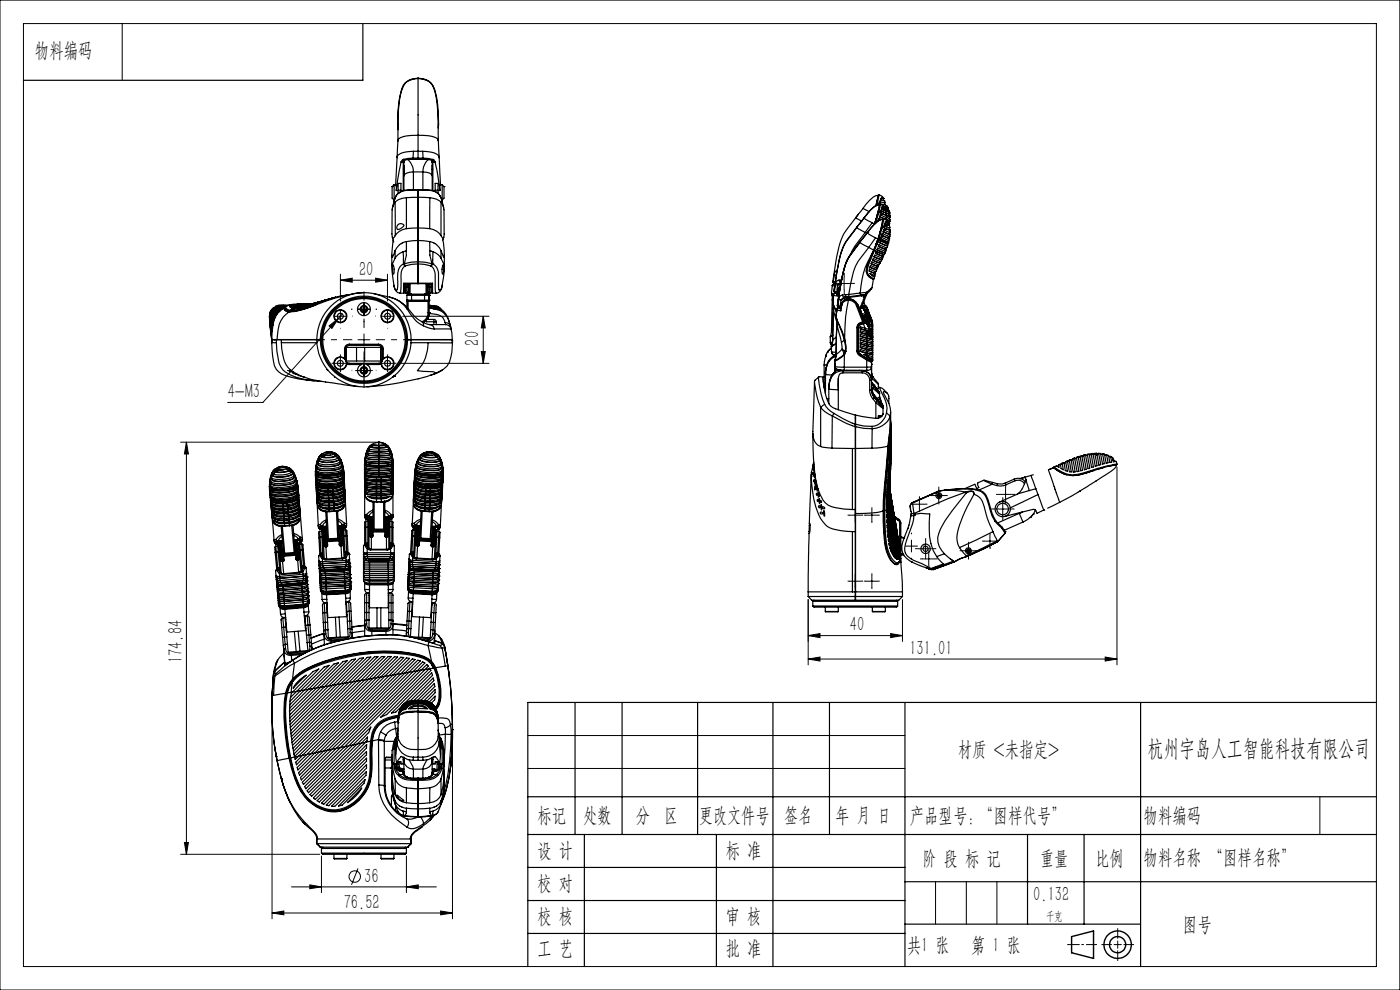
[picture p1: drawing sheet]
<svg xmlns="http://www.w3.org/2000/svg" width="297mm" height="210mm" viewBox="0 0 297 210" stroke-linecap="round" stroke-linejoin="round" font-family="sans-serif">
<defs><g id="words">
<text font-size="4.9" x="243.4" y="160.4">杭州宇岛人工智能科技有限公司</text>
<g font-size="4.4">
<text x="7.4" y="12.1">物料编码</text>
<text x="76.2" y="58.5">20</text>
<text x="101.7" y="73.3" transform="rotate(-90 101.7 73.3)">20</text>
<text x="48.3" y="84.5">4-M3</text>
<text x="180.3" y="133.9">40</text>
<text x="38.7" y="140.7" transform="rotate(-90 38.7 140.7)">174.84</text>
<text x="192.9" y="138.9">131.01</text>
<text x="203.2" y="160.4">材质 &lt;未指定&gt;</text>
<text x="114" y="174.3">标记</text>
<text x="123.7" y="174.3">处数</text>
<text x="134.9" y="174.3">分 区</text>
<text x="148.3" y="174.3">更改文件号</text>
<text x="166.4" y="174.3">签名</text>
<text x="177.3" y="174.3">年 月 日</text>
<text x="193" y="174.3">产品型号：“图样代号”</text>
<text x="242.6" y="174.3">物料编码</text>
<text x="114" y="181.7">设 计</text>
<text x="154" y="181.7">标 准</text>
<text x="195.7" y="183.4">阶 段 标 记</text>
<text x="220.7" y="183.4">重量</text>
<text x="232.4" y="183.4">比例</text>
<text x="242.6" y="183.4">物料名称 “图样名称”</text>
<text x="77.3" y="187.2">36</text>
<text x="114" y="188.9">校 对</text>
<text x="219.2" y="191.2">0.132</text>
<text x="72.9" y="192.8">76.52</text>
<text x="114" y="195.7">校 核</text>
<text x="154" y="195.7">审 核</text>
<text x="251" y="197.4">图号</text>
<text x="114" y="202.6">工 艺</text>
<text x="154" y="202.6">批 准</text>
<text x="192.4" y="201.9">共 张</text>
<text x="195.4" y="201.9">1</text>
<text x="206" y="201.9">第 1 张</text>
</g>
<text font-size="2.5" x="221.9" y="195.2">千克</text>
</g></defs>
<g fill="none" stroke="#000" stroke-width=".25">
<path d="M77 5v12h-72M87.5 16.9a3.1 3.1 0 0 0-2.4 2.8 46.6 46.6 0 0 0-.7 10.1M88.7 16.6a3.4 3.4 0 0 0-3.6 2.6 24.4 24.4 0 0 0-.6 8.3l-.2-1.4M88.7 16.6v12.1M88.7 16.6l1.1 .2M88.7 16.6l-1.1 .2M88.7 16.6h.1M88.7 16.6a3.4 3.4 0 0 1 3.6 2.6 30.3 30.3 0 0 1 .7 7.6M89.9 16.9a3.1 3.1 0 0 1 2.4 2.8 44.7 44.7 0 0 1 .7 10.1M83.2 39.6h.1M83.2 39.6v2.4l.4 .4M83.6 39.2v3.2"/>
<path d="M83.6 39.2h.4M83.6 39.2l-.4 .4M84 39.2l.1 1.2M84.4 29.8l-.2 3.7M84.4 29.7v.1M84.4 29.6v.1M85.1 34.4l-1 6M85.1 34.4h.4M85.5 33.8h.1M85.5 33.8l-.4 .6M85.5 33.8v.6M85.5 34.4v6h-.4"/>
<path d="M85.5 35.9h.2M85.7 34.4l-.2-.3a11.7 11.7 0 0 1 4.9-.4l1.4 .4-.1 .3M85.7 35.2v2.1a1.97 1.97 0 0 1 2-.8M85.7 35.2v5.2M85.8 34l-.1 1.2M86.4 33.8a3.1 3.1 0 0 1 1.3 2.7M86.5 33.8h4.6M87 33.7v.1M87.6 33.5l-2.1 .3M87.6 33.5h1.1M87.7 32.1l-2.5 .3a1.25 1.25 0 0 0-1 .9l-.3 5.9M87.7 36.5v3.7"/>
<path d="M87.7 32.1l-.1 1.4M87.7 32.1h1M87.7 36.5h2M88.7 32.1v1.4M88.7 33.5h1M88.7 32.1h1M88.7 28.7v3.4M88.7 28.7h1.6a3.2 3.2 0 0 1 2.7 .9M88.7 28.7h-1.6a3.2 3.2 0 0 0-2.7 .9M89.7 32.1l2.4 .3a1.41 1.41 0 0 1 1.1 .9l.3 5.9M89.7 32.1v1.4M89.7 36.5v3.7"/>
<path d="M89.7 33.5l2.1 .3M90.3 33.7v.1M91.1 33.8h-.1a2.98 2.98 0 0 0-1.3 2.7M91.6 34l.1 .4M91.7 35.2v2.1a1.86 1.86 0 0 0-2-.8M91.7 34.4v.8M91.7 35.2v5.2M91.8 33.8l.5 .6M91.8 33.8h.1M91.8 33.8v.6M91.8 34.4v6h.5M91.8 34.4h.5"/>
<path d="M91.8 35.9h-.1M92.3 34.4l1 6M93 29.8l.2 3.7M93 29.7v.1M93 29.6v.1M93 26.1v1.1M93.8 39.2h-.4l-.1 1.2M93.8 39.2v3.2M93.8 39.2l.4 .4M94.2 39.6h.1M94.2 39.6v2.4l-.4 .4M83.1 54a32.8 32.8 0 0 0 .5 6.7l.3 .7 .2 .2a3 3 0 0 0 .2-2.4 2.95 2.95 0 0 1 1.3-3.2"/>
<path d="M83.2 50.3l.3 1M83.4 56.2l.2 .9-.1 1.1-.2-1zM83.4 50.9l-.2 3.7 .6-1.4M83.6 42.4h.1M83.7 42.5l-.4 1.6M83.7 42.4v.1M83.8 54.8l-.7 1.5M83.8 42.9l-.6 1.4-.1 5.4a.67 .67 0 0 0 .4 .8l.4-.5M83.8 42.9l.1 7.1M83.8 53.2v1.6M84.1 40.4h.4M84.3 47.8a.71 .71 0 0 1 .7-.4 .71 .71 0 0 1 .7 .5 1.42 1.42 0 0 1-1.5 .7z"/>
<path d="M84.5 40.4v.6M84.5 40.4v-1.5h.6v1.7M84.5 40.3h.6M84.6 41l-.5 .5-.4 1M84.6 40.9l-.6 .6-.3 .9M84.6 40.9v.1M85.5 53.4l.1 2.6M85.5 53.4a3.1 3.1 0 0 0-1.7 1.4M85.6 56l.3 .5M85.6 56h.1M85.8 55.9l.2 .5M85.8 55.9l-.2 .1"/>
<path d="M85.8 55.9h.1M85.9 56.5a2.74 2.74 0 0 0-.8 2.7l-.1 2.5-.2 .5M86 56.4l-.1 .1M86.2 53.2a5.1 5.1 0 0 1-.4 2.7M86.2 53.2l-.7 .2M86.2 51.3v1.9M86.2 51.3a3.3 3.3 0 0 0-2.4 1.9M86.2 48.5a3.3 3.3 0 0 0-2.3 1.5M86.2 41.9a3.6 3.6 0 0 0-2.4 1M86.2 41.9v6.6M88.7 40.3h2.3a2.74 2.74 0 0 1 1.8 .6M88.7 51v4.5"/>
<path d="M88.7 51l2.5 .3M88.7 55.5l1.5 .1 1.4 .3M88.7 56l1.4 .1 1.3 .3M88.7 55.5v.5M88.7 56v4.1M88.7 48.4l2.5 .1M88.7 48.4v2.6M88.7 41.8l2.5 .1M88.7 41.8v6.6M88.7 40.3h2.1a3.3 3.3 0 0 1 2.1 .7M88.7 51l-2.5 .3M88.7 55.5l-1.5 .1-1.4 .3"/>
<path d="M88.7 56l-1.4 .1-1.3 .3M88.7 48.4l-2.5 .1M88.7 41.8l-2.5 .1M88.7 40.3h-1.1a5 5 0 0 0-3 .7M88.7 40.3v1.5M88.7 59.9v.2M88.7 40.2l-2.3 .1a2.74 2.74 0 0 0-1.8 .6M91.2 51.3a3.2 3.2 0 0 1 2.4 1.9M91.2 48.5a3.2 3.2 0 0 1 2.4 1.5M91.2 51.3v1.9M91.2 53.2h.1M91.2 53.2v.9l.4 1.8"/>
<path d="M91.2 53.2l.7 .2M91.2 41.9l1.4 .4 1 .6M91.2 41.9v6.6M91.4 56.4l.1 .1M91.5 56.5a3.3 3.3 0 0 1 .8 3.1v1.1a1.48 1.48 0 0 0 .3 1.5M91.6 55.9h.1M91.6 55.9l-.2 .5M91.6 55.9l.2 .1M91.8 56a2.7 2.7 0 0 1 1.2 2.7v2.2l.2 .7a1.02 1.02 0 0 0 .6-1.1l.4-2.8 .1-1.4M91.8 56l-.3 .5M91.8 56h.1M91.9 53.4l-.1 2.6"/>
<path d="M91.9 53.4a3.1 3.1 0 0 1 1.7 1.4M92.3 40.3h.6M92.8 40.9l.8 1.2M92.8 40.9l.1 .1M92.9 41l.5 .7 .3 .8M92.9 40.4v.6M92.9 40.4v-1.5h-.6v1.7M92.9 40.4h.4M93.6 54.8l.7 1.5M93.6 42.9l.3 .6 .3 1v5.1l-.1 .8-.2 .1-.3-.5M93.6 42.9v7.1M93.6 53.2v1.6"/>
<path d="M93.7 42.3v.1M93.7 42.4v.1M93.7 42.5l.4 1.6M93.8 42.4h.1M93.9 50.8l.3 2.2v1.6l-.6-1.4M94 56.2l.2 1-.3 1-.1-1.1zM94.2 50.3l-.3 .6M94.3 54v2.3M176.7 59.7l.1 .3M176.7 59.7v.1M176.7 59.7h.1M176.7 59.9l.3 .1"/>
<path d="M176.8 59.7v.2l.2 .1M176.8 59.7l.4 .1M177 58.3l.4 .1M177 58.3l-.2 1.4M177 60h.2M177.6 57.4l-.4 .2-.2 .7M178 59.4a.86 .86 0 0 0-.8 1M178 59.4l.4 .5M178.4 60l-.7 .5M178.4 59.9l-.1 .1M178.6 59.3l-.6 .1M181.5 46.2l-.7 1a12.7 12.7 0 0 0-3.3 7.4l-.8 5.1"/>
<path d="M181.5 46.2l1.3 .7M181.5 46.2h.1M181.8 48.3l1.8 1M181.8 48.3l-.8 .9a12.1 12.1 0 0 0-3.2 7.4l-.9 5.2M181.8 48.2l-.8 .9a12.1 12.1 0 0 0-3.2 7.4l-.9 5.2M181.8 48.2v.1M182.1 45.4l-.6 .8M182.5 51.3l-.1 .1a15 15 0 0 0-4 8.8l-.7 4.5M182.5 51.4l1.8 1.1M182.5 51.4l-.7 .9a12.7 12.7 0 0 0-3.3 7.4l-.8 5.2M182.5 51.3l-.7 .9a12.7 12.7 0 0 0-3.3 7.3l-.8 5.2M182.5 51.3v.1"/>
<path d="M183.1 44.2l-1.6 2M183.1 44.2l1.3 .7M183.3 46.2l-1.5 2M183.3 46.2a7.8 7.8 0 0 1 2.8-2.7l.5-.1-1.1 4.1M183.3 46.2l-1.5 2.1M183.3 46.2l1.7 1.1M183.6 49.3l-.8 1a11.6 11.6 0 0 0-2.2 3.5M183.6 49.3l.3 .2M183.8 57.5v.1M184 58.2l.9 .8M184 49.3l-1.5 2M184 49.3l.3 .3 1.4 .8"/>
<path d="M184.1 49.3h.1M184.1 49.3h-.1M184.1 58.4l.3 .3M184.3 52.5l1 .5M184.3 52.5l-.7 1a11.2 11.2 0 0 0-3.1 6.6l-.4 2.4M184.4 57.5l1.3 .5M184.4 57.5l1.1 .4 .2-.3M184.4 55.3l-.6 1.6v.6M184.5 56.7l1.5 .5M184.5 56.7l1.3 .4M184.6 58l.6 .5 .2 .1 .1-.2M184.8 55.9l1.3 .5 .2-.3"/>
<path d="M185 47.3l-1.4 2M185 47.3l.5 .2M185.1 55.2l1.4 .5 .2-.3M185.2 53.5l-.5 1M185.3 59.3l-.3 1.7M185.3 53l-.6 1.2a17 17 0 0 0-2.2 8M185.4 53l.1 .1M185.4 54.5l1.7 .6M185.4 54.5l1.4 .5 .3-.3M185.5 59.1l-.4 .1 .2 .1M185.5 59.1l-.3 .1M185.5 58.4v.2"/>
<path d="M185.5 53.1l-.8 2a4.7 4.7 0 0 0-.6 3l.4 .5 .9 .5M185.5 53.1l2.1 .9M185.5 47.3h.1M185.6 58.7l-.1 .4M185.6 58.6v.1M185.6 57.8l.1 .2M185.7 53.7l.2-.3 1.6 .6h.1M185.7 53.7l1.7 .7M185.7 58l-.1 .4-1-.4 .6 .6 .4 .1M185.7 53.7l1.6 .6M185.7 50.4l-1.4 2.1M185.7 50.4l.6 .3"/>
<path d="M185.8 52.1l-.7 1.6a9.6 9.6 0 0 0-1.3 3.9 2.06 2.06 0 0 0 1.5 1.7M185.8 52.1l-.5 .9M185.9 57l.1 .2M186 57.2l-.2 .4-1.4-.5v.4M186 56.9l-.1 .3M186.1 53l1.5 .6 .2-.3M186.1 53l1.7 .7-.1-.2M186.1 51.8l-.6 1.3M186.2 45.4l-.7 2.1M186.2 45.4h.1M186.2 41.9h.1M186.2 50.7l-.4 1.2"/>
<path d="M186.3 41.8h.1M186.3 44.9l-.8 2.6M186.3 50.7l.1 .1M186.3 50.7l-.4 1 .2 .1M186.3 56.3v.2M186.3 50.7l-.5 1.4M186.3 41.5l-.5 2.2 .5-2.3a3.8 3.8 0 0 0-2.6 1.9l-.6 .9M186.3 52.2l1.7 .7v-.2M186.3 52.2l1.6 .6M186.3 56.5l-.2 .4-1.4-.6-.2 .4M186.3 45.4l-.5 1.9M186.3 44.6l-.1 .8"/>
<path d="M186.4 50.8l.2 .1M186.4 50.8l-.3 1M186.5 41.4h-.1M186.5 41.4l.7 .3 .3 .4M186.5 41.4l-.5 2.2M186.5 43.9h.1M186.5 50.8l.6 .4M186.5 43.5l-.5 .1a5.7 5.7 0 0 0-2.7 2.6M186.6 43.5l.1-.1 .7 .3M186.6 50.9l1.5 .7h.4M186.6 50.9l-.5 .9M186.6 46l1.3 .5 .1-.4"/>
<path d="M186.6 51.5l1.3 .6 .3-.1M186.6 46h.2M186.6 55.6l.1 .2M186.7 55.8l-.3 .4-1.4-.6-.2 .3 1.5 .6M186.7 43.1v.1M186.7 43.4l-.4 2M186.8 46l1.3 .6v-.1M186.8 46l-.4 .3-.1 .5 .2-.3M186.8 45.1l.3 .2M186.9 55.4l-1.6-.6-.2 .4 1.6 .6M186.9 50.7l1.4 .7 .3-.1-.1-.2M186.9 50.7l1.1 .5 .4 .1"/>
<path d="M186.9 46.6l-.4-.3-.1 .5M186.9 44.7l.4 .2M186.9 45.6l1.2 .5M186.9 44.8l-.1 .3M186.9 45.6h-.2l-.1 .4M187 42l-.1 .4a.76 .76 0 0 1 .9 .6l-1-.2-.1 .4 1.2 .3v.4l-.4-.1M187 42v-.1h.3l.2 .2M187 42l.5 .1M187 42.1l-.8 1.4M187 42v.1M187 50.1h.1M187 50.1l-.4 .8"/>
<path d="M187 54.9l.1 .2M187 44.3l-.7 1.1M187 44.3l.5 .2M187 48.6l-.6 2.2M187 48.6h-.1l-.6 2.1M187.1 55.1l-.2 .3M187.1 44.8h.1M187.1 45.3l1 .4-.1-.2M187.1 49.9l1.2 .6 .3-.1M187.1 45.3l-.2 .3M187.1 49.9l.2 .1M187.2 47l-.6 2.5"/>
<path d="M187.2 49.7l-.2 .4M187.2 49.7l-.1 .2M187.3 50l1.4 .6-.1-.3M187.3 49.6l1.5 .6v-.5M187.3 50l-.3 .1M187.3 49.6l-.1 .1M187.3 46.5l-.8 .3-1.1 .9-2.9 3.6M187.3 44l.4 .2M187.3 46.5l-.4 2.2-.6 2M187.3 46.5a3.8 3.8 0 0 0-2.6 1.9l-.7 .9M187.3 44l-.2-.1-.1 .4M187.3 43.9l-.3 .4"/>
<path d="M187.3 49.5l-.2 .1-.1 .5M187.3 42.1l.2 .5M187.4 49.1l1.2 .6 .1-.5M187.4 49.1l.1 .1M187.4 54.2v.2M187.4 42l.1 .1M187.4 43.7l.3 .4 .1-.2-.1 .3M187.4 54.4l-.1 .3-1.7-.6-.2 .4M187.4 43.7l-.1 .3M187.5 44.5v-.5l.3 .6M187.5 46.5l-.2 .1M187.5 44.5l.2 .1"/>
<path d="M187.5 45l.3 .1M187.5 49.2l1.3 .5-.1-.2M187.5 54l-.2 .3M187.5 49.2l-.2 .3M187.5 48.8v.1M187.5 44.5l.5 .2-.1-.1M187.5 44.5l-.2 .4M187.6 48.3l1 .4v-.4M187.6 48.3l.3 .2M187.6 44.2l.3 .1v.4M187.6 43l.1 .4M187.7 48.9l1.2 .3"/>
<path d="M187.7 48.9l-.2-.2-.1 .4M187.7 44.1v.1M187.7 43.8v.5M187.8 47.5l-.8 1.1M187.8 47.5l.4 .2M187.8 53.6l-.2 .4M187.8 43.8l.2 .1zM187.8 43.5l.4 .2M187.8 47.9v.1M187.9 48.5l.9 .3-.1-.2M187.9 48.5l-.2 .4M187.9 45.1l.1 .5-1.2-.5"/>
<path d="M187.9 44.6l.2 .1M188 45.6h.1M188 45.1l.8 .5 .1 .6M188 44.7l.1 .5-.8-.3M188 43.9l-.2 .3 .4 .2M188 44.7l.6 .4M188 43.9l.2 .1M188 47.1l-.2 .4 .4 .2M188 43.8l.5 .3M188 47.1l.5 .2M188 47.1l-.2-.1v.5M188.1 52.5l-.1 .3"/>
<path d="M188.1 44.7l.7 .5h-.2M188.1 48.1l-.5-.2v.4M188.1 52.9l-.2 .4-1.7-.7-.1 .4M188.1 48.1l.7 .2M188.1 46.6l.4 .7M188.1 45.7v.5M188.1 43.7l.4 .4M188.1 46.1l.7 .4v.5M188.1 45.6l.8 .5h-.2v.4M188.1 45.7l.6 .4M188.1 46.8l-.1 .3M188.2 46.8l-.8-.3-.4 2.1"/>
<path d="M188.2 47.7h.3M188.2 43.7l-.2 .1M188.2 44l.3 .6M188.2 44v.4M188.2 47.2v.5M188.2 44.4l.5 .3 .1 .5M188.2 49.9v.1M188.2 44.4l-.1 .3M188.2 47.7l-.1 .4M188.3 51.7l-.1 .4M188.3 44.1l.2 .1M188.3 47.2l.2 .5"/>
<path d="M188.3 52.1l-.1 .5-1.7-.7-.2 .3M188.5 44.1v.1M188.5 47.6l.2 .2-.5-.1M188.5 47.2v.1M188.5 47.2l.2 .2v.4M188.5 51l-.1 .3M188.6 51.3l-.2 .5-1.6-.7-.2 .4 1.7 .7-.1-.2M188.6 45.1l.1 .5M188.6 50.1v.4M188.7 47h.1l-.7-.4 .6 .3-.1 .5M188.7 47.8l.1 .5M188.7 50.5l-.1 .5-1.6-.7-.1 .4"/>
<path d="M188.8 48.8l.1 .5M57.1 67.1l.2 .9M57.2 68l.1 1.6M57.2 67.8l.1 1.4M57.2 66.7v1.2M57.2 66.9l-.1 .2M57.2 67l-.1 .1M57.2 67.3l.1 .5M57.2 66.8h.1M57.2 66.7v.2M57.3 67h.1M57.3 69.2l.3 2.9"/>
<path d="M57.3 66.3l-.1 .2M57.3 68l.3 1.3 .2 .2M57.3 67.3l.2 .2M57.4 69.7l.3 2.9M57.4 68.1l-.1 1.1M57.4 68.2l.3 2.1M57.4 67.6h.2M57.4 65.9l-.1 .4M57.5 67.9h.1M57.6 68.3h.1M57.6 72.7l.1 1.4a10.1 10.1 0 0 0 .9 4.3 5.4 5.4 0 0 0 3.7 1.7l4.3 .7M57.6 72.1v.6"/>
<path d="M57.6 72.7h1M57.6 68.6h.2M57.7 69.5v.1M57.7 72h1.1M57.7 72.1h.9M57.7 68.9h.2M57.9 69v.1M58 68.7l-.2 .3-.1-.1M58 68.4l-.3 .5M58.1 68.1l-.4 .6-.1-.1M58.2 67.8l-.6 .8M58.2 72v.1"/>
<path d="M58.3 67.5l-.7 .9v-.1M58.3 72v.1M58.5 67.2l-.5 .4-.4 .7M58.6 72.7l.1 1.8a7.2 7.2 0 0 0 1.3 4 11.8 11.8 0 0 0 6.8 2.3l1.5 .1M58.6 72.1v.6M58.6 72.1h1.1M58.7 66.8l-.8 .6-.4 .7v-.2M58.8 72h8.4M58.9 66.5l-1 .8-.4 .6M59.2 66.2l-.8 .4-.6 .5-.4 .7v-.2M59.4 66a2.44 2.44 0 0 0-2 1.6M59.4 65.9a2.49 2.49 0 0 0-2.1 2.1"/>
<path d="M59.6 65.7l-.2 .1a2.63 2.63 0 0 0-2 1.7l-.1-.2M59.7 72.7a8.4 8.4 0 0 0 1.4 5.2 13.2 13.2 0 0 0 8.1 3.2l6.8 .9M59.7 72.1v.6M59.7 72.1h7.5M59.7 72.7h7.5M59.9 65.6a2.55 2.55 0 0 0-2.6 1.7M60.1 65.4a2.63 2.63 0 0 0-2.8 1.8v-.2M60.3 65.3a2.89 2.89 0 0 0-2.9 1.3l-.1 .4M60.4 65.5l.1 .3M60.4 65.4l.1 .1a1.02 1.02 0 0 0 1 .5M60.4 65.4v.3M60.4 65.4v.1"/>
<path d="M60.5 65.7l.4 .4 .5 .1M60.5 65.2a.31 .31 0 0 0-.1 .5l.5 .4 .4 .1M60.5 65.2a4.7 4.7 0 0 0-2.6 4.1l-.3 2.8M60.5 65.1a2.84 2.84 0 0 0-3.1 1.2l-.2 .5M60.5 65.2a2.76 2.76 0 0 0-3.3 1.7v-.1M60.6 65h-.4a2.58 2.58 0 0 0-2.9 1.5l-.1 .4M60.6 65.1l-.1 .1M60.6 65a2.9 2.9 0 0 0-3.2 1.2l-.2 .4v-.1M60.7 64.9l-.1 .4a1.13 1.13 0 0 0 1.1 .5M60.7 64.9l-.3 .5M60.8 64.9a3.9 3.9 0 0 0-3.2 .8l-.4 .8M61 78.6l1.1 .4"/>
<path d="M61 64.7a5.4 5.4 0 0 0-2.6 .2M61.3 66.2a5.5 5.5 0 0 0-2.4 4.7l-.1 1.1M61.4 64.8h.1M61.4 64.8l.1 .1M61.5 78.6l.4 .2zM61.5 64.9v.1M61.5 65h.1M61.5 64.8v.1M61.5 64.9l-.1 .1M61.5 65l.1 .1M61.5 64.7l-.8 .2M61.5 64.7l-.1 .1"/>
<path d="M61.5 66v.2M61.6 65.1h.1M61.6 65.1l.1 .1M61.7 65.8l-.2 .2M61.7 65.2h.1M61.7 65.2l.1 .1M61.8 64.6l-.8 .2M61.8 64.6l-.3 .1M61.8 65.3h.1M61.9 65.3v.1M61.9 65.4h.2M61.9 65.4l2.4-.6 .9-.1-2 .4-1 .3"/>
<path d="M62.1 64.6h-.3M62.1 65.4h.1M62.1 79.2l1.2 .3M62.2 65.4h.1M62.2 78.9h.1M62.3 65.4l.1 .1M62.4 65.5h.1M62.4 64.5l-.3 .1M62.5 65.5h.1M62.5 65.5l-.8 .3M62.6 79.2l.4 .1M63.2 79.7l.7 .1"/>
<path d="M63.7 64.4h.9M64.1 64.9l-2 .5M64.2 64.9l-1.7 .6M64.2 64.9l-.2 .1M64.5 64.9l-1.7 .5 1-.3M64.6 64.9h-.4M64.7 64.8l-2.2 .7M64.8 64.8l-1.8 .6 1.3-.5M64.8 64.8l-1.3 .5-.1 .1 1.5-.6-2.6 .6M64.8 64.8l-2.4 .7M64.9 64.8h-.2M65 64.8l-.4 .1"/>
<path d="M65.1 64.8l-1.4 .5 2-.7-2.2 .1-1.8 .5M65.2 64.7l-.2 .1M65.4 64.7l-2 .2-1.5 .4M65.4 64.7l-2.1 .2-1.5 .4M65.6 64.6h-.1a10.1 10.1 0 0 0-3.8 .6M65.8 64.6l-2.9 .2-1.3 .3M65.8 64.5h-.5a9.7 9.7 0 0 0-3.7 .6M65.8 64.5h-.6a10.9 10.9 0 0 0-3.7 .5M65.8 64.5h-.7a10.1 10.1 0 0 0-3.6 .5M65.9 64.5h-2l-2.4 .4M65.9 64.5l-2.4-.1-2 .4M65.9 64.5l-.2 .1"/>
<path d="M66.1 64.5l-2 .7 1.4-.5M66.7 64.3l-2.1 .8 1-.5 1.1-.3M67.2 64.2l-2 .7 1.6-.6M67.2 72a10 10 0 0 1 10-9.9 10 10 0 0 1 10 9.9M67.2 72h.7M67.2 72.1a10 10 0 0 0 10 10 10 10 0 0 0 10-10M67.2 72.1h1M67.3 64.5l-3.5 1.2-2.3 .3M67.7 64l-1.9 .7 1.7-.6M67.7 72v.1M67.9 72a9.3 9.3 0 0 1 9.3-9.2 9.3 9.3 0 0 1 9.3 9.2M67.9 72.1a9.3 9.3 0 0 0 9.3 9.2 9.3 9.3 0 0 0 9.3-9.2"/>
<path d="M67.9 72h.3M68.2 72v.1M68.5 63.8l-2 .7 1.4-.5M69 63.6l-1.7 .6 1.3-.4M69.2 63.6l1.1-.3zM69.3 63.6h-.2M69.3 78.4h.2M69.5 78.4h.1M69.6 63.5l-1.4 .5 1.2-.4M70 63.4l-.4 .1M70.4 63.2l-.1 .1M71.2 63l-.9 .3"/>
<path d="M71.6 63.1l-2.5 .8a29.2 29.2 0 0 1-7.3 2.2l-.5 .1M73.1 74h.2M73.1 74v2M73.3 76.3a1.37 1.37 0 0 0-2.2 0 1.37 1.37 0 0 0 .8 2.1 1.37 1.37 0 0 0 1.7-1.5M73.3 76.3l.1 .2M73.3 74v2.3M73.4 76.5a1.28 1.28 0 0 0-2.2-.3 1.28 1.28 0 0 0 .7 2.1 1.28 1.28 0 0 0 1.5-1.6M73.4 76.5v.2M73.4 76.7l.2 .2M73.6 76.9l.5 .2M73.6 77.2l.5 .1M73.6 62.6a44 44 0 0 0-8.8 2.6l-1.5 .4-1.6 .2"/>
<path d="M74.1 73a.96 .96 0 0 0-1 1M74.1 77.1v.2M74.1 73v.3M74.1 73.3a.72 .72 0 0 0-.8 .7M74.1 73h6.2M74.1 77.3h2.6M74.1 77.1h6.2M74.1 73.3h6.2M75.6 73.7v2.9M76.6 65.8l1.2 .1M76.7 77.3a1.38 1.38 0 0 0-.6 2.1 1.38 1.38 0 0 0 2.2 0 1.38 1.38 0 0 0-.5-2.1M76.7 77.3h1.1"/>
<path d="M76.8 79.1h.8M77.1 62.1l-2 .2-3.5 .8M77.2 73.7l.2 .1M77.4 73.7v2.9M77.4 78v1.1M77.4 78.7h.4M77.4 78.7v.4M77.4 78.9h.3M77.8 77.3h2.5M79.3 62.3l3.4 .8M80.3 73a.96 .96 0 0 1 1 1M80.3 77.1v.2"/>
<path d="M80.3 73.3a.72 .72 0 0 1 .8 .7M80.3 73v.3M80.8 73.7h.1M80.8 76.6h.1M80.8 73.7h-7.3v2.9h7.3M80.8 73.7v2.9M80.8 77.2l-.5 .1M80.9 76.9l-.6 .2M81 76.7l-.1 .2M81 76.5a1.28 1.28 0 0 1 2.2-.3 1.28 1.28 0 0 1-.7 2.1 1.28 1.28 0 0 1-1.5-1.6M81 76.5v.2M81.1 76.3l-.1 .2"/>
<path d="M81.1 76.3a1.37 1.37 0 0 1 2.2 0 1.37 1.37 0 0 1-.8 2.1 1.37 1.37 0 0 1-1.6-1.5M81.1 74h.2M81.1 74v2.3M81.3 74v2M82.7 63.1a7 7 0 0 1 3.9 2.4M82.7 63.1a5.7 5.7 0 0 1 3.7 2.4M83.3 79.9h.2l-.2 .1M83.6 60.7a1.56 1.56 0 0 0 1.2 1.5M83.6 79.7h.3M83.6 79.8h.2M83.9 79.8h-.4M83.9 79.7l-.4 .1"/>
<path d="M83.9 79.7h-.3M84.8 62.2h.9v-2.1h6.1v2.1h.8M85.7 60.2h6.1M85.7 60.4h.1M85.7 60.3h.1M85.7 61.9l.3 .3M85.7 60.8l.3 .2M85.7 60.8v1M85.7 60.2v.6M86 61v1.2M86 62.2h.3M86 61h.3"/>
<path d="M86 60.2v.8M86.3 61v1.2M86.3 60.2v.8M86.3 63.7l.3 .2M86.3 63.7h1M86.3 62.6h1M86.3 63.7h.1M86.3 63.9h.3M86.3 63.9h.1M86.3 62.6v2.6M86.3 63.9h4.5M86.3 65.1h-.1"/>
<path d="M86.4 65.5a8.2 8.2 0 0 0 3.4 3.6M86.4 65.5h.2M86.5 72h.7M86.5 72l-.2 .1h.9M86.5 62.4l-.2 .2M86.5 60.4h.2M86.6 62.4h.7M86.6 63.9h.1M86.6 63.9v1.6M86.6 60.8v1.1l-.3 .3M86.6 60.8l-.3 .2M86.6 60.2v.6"/>
<path d="M86.6 60.3h.1M86.6 65.5a7.9 7.9 0 0 0 3 2.8M86.7 72v.1M86.7 60.2v2.2M87 60.2v2.2M87.2 72.7h.1M87.2 72.1h8.7M87.2 72.7h3.6M87.3 63.7v.2h-.7M87.3 62.4v.2M87.3 63.7h2.8M87.3 62.6v1.1"/>
<path d="M87.3 62.6h2.8M87.3 62.4h2.8M87.6 63.9h-.1h.6M88.7 60.1h.1M89.6 68.3l.8 .4 .9 .2M89.6 68.3l.2 .3v.5M89.8 69.1l1.3 .5 1 .2M90.1 62.4a.72 .72 0 0 1 1 .2M90.1 63.7v.2h.7M90.1 63.7h1M90.1 62.6h1M90.1 62.4v.2"/>
<path d="M90.1 62.6v1.1M90.4 60.2v2.2M90.5 67.9v.4h1.5M90.6 60.2v2.2M90.6 60.4h.2M90.6 60.3h.2M90.8 60.8v1.2l.3 .2M90.8 66.3h.3M90.8 60.8l.3 .2M90.8 66.3a2.09 2.09 0 0 1-1.2 2M90.8 60.2v.6M90.8 63.9v2.4"/>
<path d="M90.8 72.7a8.6 8.6 0 0 1-2.3 5.9l2.1 .2a2.35 2.35 0 0 1 1.7 .3v.2M90.8 62.4l.3 .2M90.8 72.7h5.2M91.1 63.7l-.3 .2M91.1 66.3a2.24 2.24 0 0 1-1.3 2.1M91.1 66.3h.1M91.1 66.3l-.2 1-.3 .5h1.4M91.1 64.9h.9M91.1 64.9l1.2 .1zM91.1 65l1.2 .1-1.2-.1M91.1 66.5a3.7 3.7 0 0 1 2.9 1l.4 .9M91.1 63.7h.1"/>
<path d="M91.1 62.6h.1M91.1 62.6v3.7M91.1 64.9h.8M91.1 61v1.2M91.1 60.2v.8M91.1 62.2h.3M91.1 61h.3M91.4 61v1.2M91.4 60.2v.8M91.5 64.9l-.4-.1 .7 .1M91.7 60.8v1.2l-.3 .2M91.7 64.8h-.5l1.4 .2 .6 .3-.5 .1-1.6-.3h1.2h-1.2"/>
<path d="M91.7 60.8l-.3 .2M91.7 60.2v.6M91.7 60.4h.1M91.7 60.3h.1M91.8 65.5h1.5M92 64.9l.9 .2M92 64.9h.1M92 68.3h.5M92 67.8l.5 .2v.3M92 67.8v.5M92 68.3v.6M92.1 69.8h3.6"/>
<path d="M92.2 65h.3M92.3 79.3l-3.4 1-3 .7a48.2 48.2 0 0 1-8 1M92.5 68.3v.6M92.6 64.9l.2 .1M92.6 65l.7 .5M92.7 65l.5 .3 .4 .4M93 65l.4 .4M93.2 65.3l.2 .2M93.3 65.6v.1M93.4 65.6l.1 .1M93.8 60.7a1.5 1.5 0 0 1-1.2 1.5M93.9 78.4l-1.3 .8-1.3 .4"/>
<path d="M94.4 68.4l.1 .5M94.4 68.4a1.07 1.07 0 0 1 1.2 .8M94.5 68.9h-3.4a1.03 1.03 0 0 1 1 .9M94.5 68.9a1.23 1.23 0 0 1 1.2 .9M95.5 72v.1M95.5 69.2l.3 1.3 .2 1.5h-8.8M95.6 69.2a4.2 4.2 0 0 0-4.2-3.8l-.3-.1 2.4 .4-.2-.3a4.4 4.4 0 0 1 2.1 3.2l.2 .7M95.6 69.2l.1 .6M95.6 69.2v.1M95.9 72.1l.1 .6M96 72.1h.1M96 72.7h.1"/>
<path d="M96 72.1v.5M96 72.7a8.7 8.7 0 0 1-1.2 5l-.7 .6-1.8 1M96 72.6v.1M173.8 79.9l.9 .1M174.8 77.4h.6M174.8 77.4h.1M174.8 77.4v4.9M175.1 75.6h.1M175.1 79.3v4.2M175.3 75.1l-.1 .2M175.5 74.7h.1M175.5 74.7l.9-.9a4.2 4.2 0 0 0-1.6 3.6"/>
<path d="M176.1 72.6l.1 .4M176.1 71.4v.1M176.1 72.6h.4M176.1 71.5v1.1M176.2 72.6l.2 .6M176.4 74.6a.82 .82 0 0 0 .9 .8M176.4 73.4h.1M176.4 73.3v.1M176.4 62.1l.4 .9M176.4 62.1v.1M176.4 70.1l-.3 1.3M176.4 73.3v1.3"/>
<path d="M176.4 74.6l.1 .1M176.4 74.7l.3 .4 .6 .2M176.4 62.2l.2 1.3M176.4 62.2l.3 .9M176.5 74.7h.9M176.6 63.5l-.2 6.6M176.6 60.6h.5M176.6 63.5l.1 .6M176.6 60.6l-.2 1.5M176.6 64.2l.9 1.9M176.6 72.1l-.2 1.3M176.6 72.1l-.2 1.2"/>
<path d="M176.6 60.4v.2M176.6 64.2h.1M176.6 64.2l.1 .1M176.6 64.1v.1M176.7 64.3l.1 1.1M176.7 64.2v.1M176.7 64.3l.7 2M176.7 71.1l-.6 .4M176.7 71l-.6 .4M176.7 69.8l-.3 .3M176.8 62.6l.9 .2M176.8 65.6l-.2 6.5"/>
<path d="M176.8 62.6l-.2 1.5M176.8 65.5l-.2 6.6M176.8 65.6l.7 2.7M176.8 65.1v.5M176.8 62.5l-.2 1.7M176.8 62.5v.1M176.8 65.3v.3M176.8 75.3v.3M176.9 61.8l.3 .3M176.9 61.8l.1 .1M176.9 61.7v.1M176.9 61.8h.1"/>
<path d="M177 61.7h-.1M177 61.8l.5 .1M177 61.8l.2 .3M177.1 77.2v1.7zM177.1 75.5a3.7 3.7 0 0 0-1.9 3.8h-.1M177.1 76.3h.1M177.1 76.5v.1M177.1 77.7a.92 .92 0 0 0 1.2 .8l.8 .1M177.1 76.3v.2M177.1 77.7l2 .2M177.1 76.6v1.1M177.1 77.1v.1"/>
<path d="M177.2 77.7l.1 .4a1.87 1.87 0 0 0 1.8 .5M177.2 75.4a3.7 3.7 0 0 0-2.1 3.9M177.2 62.1h.3M177.2 60.2l-.5 .2-.1 .2M177.2 60.4l.5 .1M177.2 60.4l-.2 1.4M177.3 75.7a3.5 3.5 0 0 0-2.2 3.7l1.4 .1M177.3 62.2l-.3 .1-.2 .3M177.3 62.2l.1 .1M177.3 62.2h-.3l-.2 .3M177.4 67.3l.2 1.1M177.4 67.2l1.8 4.6"/>
<path d="M177.4 67.3l1.6 4.6M177.4 75.2l-.3 1.3M177.4 75.2v-.2l-.3 1.3M177.4 67.2v.1M177.4 67.1v.2M177.4 62.3h.2zM177.4 72.9l-1 .5M177.4 72.8l-1 .6M177.4 62.3h.1M177.4 71.4l-.8 .7M177.5 65.7l.9 .2M177.5 65.6l-.1 1.6"/>
<path d="M177.5 62.1l.1 .1zM177.5 61.9v.2M177.5 68.1l.1 .5M177.5 62.1h.2M177.5 65.6v.1M177.5 61.9h.2M177.6 68.6l.9 4M177.6 68.6l-.2 6.6M177.6 68.6l-.2 6.5M177.6 68.4v.2M177.6 68.5l-.1 .1M177.6 62.5l.1 .3"/>
<path d="M177.6 62.1h.1M177.6 62.1l-.2 .2M177.7 64.9l.2 .3M177.7 64.9h.1M177.7 64.7v.2M177.7 60.5l-.2 1.4M177.7 61.5l.1 .1M177.7 61.5h.1M177.7 61.5l-.1 1M177.7 64.7h.1M177.8 64.9l.4 .1M177.8 64.9l.1 .3"/>
<path d="M177.8 61.6l-.1 1.2M177.9 65.1l-.4 .5M177.9 65.2h.3M177.9 65.2h.1M177.9 63.5l.5 .1M177.9 63.5l-.1 1.4M178 65.2h.2M178 65.3l-.3 .1-.2 .3M178 65.3l.2 .1M178 65.2v.1M178.2 65.4l.2 .1M178.2 65.4h.1"/>
<path d="M178.2 65.4h.1zM178.2 65.2v.2M178.2 65v.2M178.2 65.2h.2M178.2 65h.2M178.3 65.6l.1 .3M178.3 60.8l-.5 .8M178.3 60.6l-.6 .9M178.3 60.6l-.4 .5-.2 .4M178.4 60.1l-.7 .4M178.4 63.6l-.2 1.4M178.5 64.7h.1"/>
<path d="M178.5 64.7l-.2 .9M178.5 72.6l.1 1.5M178.6 64.7l-.2 1.2M178.6 74.1l-1.2 1.1M178.6 74.1l.7 .4M178.6 74.1l.5 1M178.7 62.6a.85 .85 0 0 0-.8 .9M178.7 62.6l.1 .3 .4 .2-.8 .5M178.8 78.7v.4M178.8 78.7h.1M178.8 79.1h-.2a.98 .98 0 0 0-.8 1.3M178.8 78.7a3 3 0 0 0-2.9 3.2l-.1 .6 .2 .1 1.8 .1v-2.3"/>
<path d="M178.8 78.7h4.1M178.8 79.1h4.1M178.8 78.6v.1M179 75.2l-1.9 1.3M179 75.2h.1M179 71.9l.1 .3M179.1 63.1l-.2 .1M179.1 75.1h.1M179.1 77.9v.7M179.1 63.1h-.1M179.1 78.6h4.8M179.1 77.9h4.8"/>
<path d="M179.1 75.1l-.1 .1M179.1 75.2v2.7M179.1 72.2l.3 1.1-.1 1.2M179.1 75.2l-.6 .6-1.4 .8M179.1 78.6h3.8M179.1 72.2l-.6 .4M179.2 71.8v.3M179.2 71.8l-.2 .1M179.2 75.1l-.1 .1M179.2 72.1l.3 1.4-.1 1M179.2 72.1l-.1 .1M179.3 74.5h.1"/>
<path d="M179.3 74.5l-.2 .6M179.4 62.5l.2 .5 .5-.1M179.4 62.5l-.7 .1M179.4 74.5l-.2 .6M179.6 78.6h.1M179.6 63v.1M179.6 63.1l-1.2 .5M179.6 63.7a1.19 1.19 0 0 0-1 1M179.6 63.5v.2M179.6 63.5a1.46 1.46 0 0 0-1.1 1.2M179.6 63.4a2.02 2.02 0 0 1 2.3 1.3M179.6 63.4a1.56 1.56 0 0 0-1.1 1.3"/>
<path d="M179.6 63.4v.1M180 63.4v.3M180 63.4a1.97 1.97 0 0 1 1.9 1.3M180 63.4l-.4 .1M180 63.7a34 34 0 0 0-.8 8.1M180 63.7a1.72 1.72 0 0 1 1.7 1.1M180 63.7h-.4M180.1 62.5v.4M180.1 62.5h-.7M180.1 62.9h.1M180.1 62.9l-1 .2M181.7 64.8l1.3 3.5"/>
<path d="M181.8 74.4l.1 .6 .4 .4M181.8 69.5h.1M181.8 74.4h.1M181.8 69.5v4.9M181.9 69.5h.3M181.9 74.4l.3 .1M181.9 69.5h.1M181.9 74.4l.2 .5 .3 .4M181.9 64.7l-.2 .1M181.9 64.7h.1M181.9 64.7l1.4 3.7M181.9 69.5v4.9"/>
<path d="M181.9 64.7l1.3 3.4M182.2 74.5l.3 .6M182.2 69.5v5M182.3 75.4l1.6 1M182.3 78.6h.1M182.4 75.3h.1M182.4 75.3l-.1 .1M182.4 75.3l1.4 .8M182.4 65.4l1.1 2.9zM182.4 65.4l.1 .1M182.4 65.5h.1M182.5 65.5l.3 1"/>
<path d="M182.5 62.2l.1 .4M182.5 62.2l-2.4 .3M182.5 74.5v-.4l2.6 .7M182.5 71.4v-.5l2.4 .7M182.5 71.4l2.6 .6M182.5 71.3l2.3 .7h.2v-.4M182.5 73.7l2.6 .7M182.5 73.7l2.3 .7 .2-.1v-.3M182.5 74.4v.1M182.5 74.5h.1M182.5 75.1l-.1 .2M182.5 74.5l1.4 .4"/>
<path d="M182.5 75.1l1.4 .8M182.6 62.6h.1M182.6 62.6l-2.5 .3M182.6 65.2h.2zM182.7 68.4a1.11 1.11 0 0 0-.9 1.1M182.7 68.4v.1M182.7 65.2h.1M182.7 68.5l.1 .3M182.7 68.5a.99 .99 0 0 0-.8 1M182.7 68.5l-.7 .6M182.7 68.5h.1M182.8 68.8l-.4 .2-.2 .5"/>
<path d="M182.8 66.5h.1M182.8 62.8l-3.2 .3M182.8 65.2l.3 .1M182.8 66.5l.9 .2M182.8 65.2h.1M182.8 66.5l.2 .4M182.8 65l.1 .1M182.9 64.9l.2 .1M182.9 65.1l-.2 .1M182.9 65.1v.1M182.9 78.7v.4M182.9 79.1a1.57 1.57 0 0 1 1.6 1.6"/>
<path d="M182.9 78.7a1.93 1.93 0 0 1 2 1.9M182.9 78.6a1.99 1.99 0 0 1 2 2M182.9 64.3h.3M182.9 64.3l-.7 1M182.9 78.6v.1M183 66.9h.1M183 66.9l.8 .3M183 66.9l.7 .2M183 66.9l.1 .5M183 68.3h.1M183 68.3l.1 .1M183 68.4h.1"/>
<path d="M183 68.3v.1M183 68.3l-.3 .1M183.1 65.4l-.6 .1M183.1 68.4h.1M183.1 68.4l-.4 .1M183.1 65.3v.1M183.1 65l-.2 .1M183.1 65v.1M183.1 65.4l.3 .6M183.1 65.1l.3 .6M183.1 65.5l.3 .5M183.1 67.4h.1"/>
<path d="M183.1 68.4l.1 .3M183.1 65.4v.1M183.1 65.1l-.1 .1M183.2 64.3l-.4 .8-.6 .4M183.2 65.3l.6 .1v.2h-.4v.2M183.2 67.4h.1M183.2 68.7l.7 1.8M183.2 68.7l-.4 .1M183.2 67.4l.3 .5M183.2 68.2h.1M183.2 67.4l.8 .2M183.2 64.1l.4 .7h-.7"/>
<path d="M183.2 68.1l-.2 .2M183.2 68.2l-.1 .2M183.2 68.1v.1M183.2 67.7l.2 .4M183.2 68.1h.1M183.2 68.1l.1 .3M183.3 67.8l.1 .1M183.3 65.7l.1 .1M183.3 67.9l.1 .2h.2M183.3 68.4h-.2M183.3 75.2l.6 .3M183.4 64.8l.1 .3"/>
<path d="M183.4 64.9l.4 .1M183.4 66l.2 .1M183.4 66l.2 .3M183.4 65.8l.2 .3M183.4 62.5l.1 .1M183.4 66l.3 .7M183.4 65.8l.3 .7M183.4 62.5l-.6 .3M183.5 62.6l.2 .1M183.5 65.1l-.3 .1M183.5 65.1l.1 .2M183.5 62.6l-.6 1.7"/>
<path d="M183.5 66.7l.2 .4M183.6 68.3l.2 .2M183.6 67.8l.2 .2M183.6 68.3l-.5 .1M183.6 67.8v.3M183.6 67.8l-.3 .1M183.6 66.3h.1M183.6 68.3h.1M183.6 68.3l-.3 .1M183.6 66.1v.2M183.6 66h.1M183.6 68.1v.1"/>
<path d="M183.6 62.4l-.2 .1M183.6 66l.4 .5M183.6 66h.4l.1 .3M183.6 66.7l.1 .4M183.6 68.2l-.2 .1M183.6 68.2l.1 .2M183.7 66.8l.2 .1M183.7 62.4l-1.1 .2M183.7 62.4l-.9 .4M183.7 70.1l.8 .2M183.7 70.1l.7 .1M183.7 62.4h.1"/>
<path d="M183.7 66.5h.3M183.7 65.6l.1 .4M183.7 66.5v.2M183.7 62.7l-.5 1.6M183.8 76.1l.8 .5 .5-.1M183.8 62.4h-.1M183.8 66.8h.3v.4h-.1M183.8 67.9l.2 .1M183.8 68.5l-.6 .2M183.8 62.4l-.7 .6 .3-.4M183.8 65l-.4 .1M183.8 65h.1"/>
<path d="M183.8 65l.1 .1M183.8 68.5v.1M183.8 67.2h.1M183.8 67.2l-.6 .2M183.8 68.6l.4 .6M183.8 62.4l-.1 .3M183.8 68.5h.1M183.8 68l-.2 .1M183.8 68.5l.1 .1M183.8 68l.1 .1M183.9 65.1l.2 .6M183.9 68.6l.3 .6"/>
<path d="M183.9 68.1l.3 .6M183.9 77.9l1-.1a.84 .84 0 0 1-.9 .8h-.1M183.9 68h.3M183.9 67.2l.1 .4M183.9 67.5l.1 .5M183.9 66.9l.1 .7M183.9 70.5h.1M183.9 70.9l.5 .2M183.9 70.9l.4 .1M183.9 72.5l1.2 .3M183.9 73.3l1.2 .3M183.9 74.9l1.2 .3"/>
<path d="M183.9 75.5l1.2 .7M183.9 75.5l1.1 .6v-.5M183.9 75.9l1.2 .5M183.9 62l-1.4 .2M183.9 62l-.2 .4M183.9 66.5l.1 .1M183.9 76.2h.1M183.9 76.2l.7 .4M183.9 76.4l.1-.2 .8 .5M183.9 76.4l1 .4-.1-.1M183.9 65.1l.5 1.3M183.9 68.6h-.1"/>
<path d="M183.9 75.9l-.1 .2M183.9 68.1l-.3 .1M183.9 62v.3M183.9 77.9v.7M183.9 66.9v.3M183.9 70.5v5.4M183.9 76.4v1.5M183.9 70.5l-1.4-.3v.3l1.4 .4M183.9 68.7h.3M183.9 68.2l.2 .2M183.9 62.3l-.2 .1M183.9 70.5l.4 .5"/>
<path d="M184 68.4l.3 .3-.1-.3M184 66.5v.1M184 67.7h.1M184 66.7l.5 .1M184 67.7l.2 .1M184 67.2l.3 .4M184 66.6v.2M184 67.2v.1M184 68.4h.1M184 67.5l.4 .1M184 67.7l.1 .1M184 69l.3 .1"/>
<path d="M184 67.7v.3M184.1 66.3l.3 .1M184.1 66.3l.3 .5M184.1 66.3v.2h-.1M184.1 68.4l.3 .1M184.1 68.7l.3 .7M184.2 69.2l.1 .2M184.2 68.7l.1 .4M184.2 68.7l.2 1.1M184.2 69.2l.2 .6M184.2 68l.2 .4M184.2 67.8l.2 .4"/>
<path d="M184.2 67.8v.2M184.3 69.4h.1M184.3 67.9l.6 .2M184.3 68l.4 .1M184.3 68.6h.1v.7M184.3 68.5l-.1 .4h.2M184.3 69.3v.1M184.3 69.8l.1 .4M184.3 71l.4 .1M184.3 69.1v.3M184.4 67.6a.61 .61 0 0 1 .7 .6l-.2-.4M184.4 68.4l.7 .3v.6h-.1"/>
<path d="M184.4 67.6l.5 .5M184.4 68.4v.1M184.4 68.2v.1M184.4 71.1l.5 .1M184.4 71.1l.5 .5M184.4 70.7l.2 .7M184.4 68.2v.3M184.4 69.2l.7 .3v.6h-.1M184.4 68.8l.7 .3M184.4 68.8l.6 .2v.4M184.4 69.7l.2 .1M184.4 69.8v.4"/>
<path d="M184.4 66.4v.3M184.4 69.8l-1.8-.5-.1 .4 1.2 .4M184.5 66.8l.2 .5M184.5 70.3h.1M184.5 70.3l-.6 .2M184.5 66.8l-.4 .2M184.6 70.7l.1 .4M184.6 70.3l.1 .4-.8-.2M184.6 69.8l.1 1.3M184.6 69.8v.5M184.7 70.1l.4 .2v.6h-.1M184.7 68.1l.2 .1 .1 .3"/>
<path d="M184.7 68.1l.3 .4M184.7 71.5l.3 .3-.1-.3M184.7 67.3l-.6-.2 .5 .2 .1 .4M184.7 67.3v.3M184.8 70.7l.1 .1M184.8 76.7h.1M184.9 68.1l.2 .2-.1 .2M184.9 71.6h.2M184.9 79.3h.1M184.9 77.2h.1M184.9 76.7v6M184.9 79.6l.3 .3"/>
<path d="M184.9 79.3l.1 .4M184.9 71.2l.2 .3M184.9 70.8l.2 .4M184.9 70.8v.4M185 72.4v.4l-1.1-.3M185 73.2v.3l-1.1-.2M185 74.8v.3l-1.1-.2M185 75.7l.1 .1v.6M185 61l-1.1 1M185 61l-1.1 1.3M185 68.5v.1M185 71l.1 3-2.6-.7v.4"/>
<path d="M185.1 71.5v.1M185.1 71.2v.4M185.1 71.2v.3M185.1 73.2l-2.6-.6v.3l1.4 .4M185.1 73.2h.1M185.1 74.8h.1M185.1 74v1.6l-1.8-.4 .6 .3M185.1 71.4v.1M185.1 71.6h.1M185.1 72.4v.1M185.1 70.7l-.4-.2 .3 .1v.3M185.1 69.9l-.7-.3 .6 .2v.4"/>
<path d="M185.1 72.4l-2.6-.7v.4l1.4 .4M185.1 76.4l-.1 .3h-.3M185.2 79.9l1.1 1.6M185.2 79.9l-.3 .2M58.1 99.9l.4 .2M58.1 99.9l-.7 1.1M58.1 99.9h.2M58.1 99.9h.1M58.3 99.9l.4 .2M58.3 99.9h.1M58.5 99.4l-.7 .7M58.6 99.3l-.6 .6-.3 .4"/>
<path d="M58.7 99.5l.8 .2M58.7 99.5v-.1l-.6 .5M58.8 99.6l-.5 .3M58.9 99.6l-.6 .3M59.3 99.7l-.6 .4M59.8 98.9l-.7 .2M59.8 98.9l.7 .1M59.8 98.9a2.46 2.46 0 0 1 2 .8M60.2 99.6l-.7 .1M60.8 99.4l.5 .3M60.9 99.4l.5 .2M61 99.3a3.2 3.2 0 0 0-2.3 .2"/>
<path d="M61 99.3l-.8 .3M61 99.3v-.1l.6 .4M61.2 99.2a2.39 2.39 0 0 1 1.2 1.2M61.3 99.9l-1.4 .3-1.4-.1M61.3 99.9l.5 .3M61.3 99.7a3.8 3.8 0 0 1-2.6 .4M61.4 99.6l-.1 .1M61.6 99.6l-.3 .3M61.6 99.6l.9 1M61.6 99.6h-.2M61.6 99.6h.1M64.5 80h-.2l.4 .1"/>
<path d="M67 99.9h.1M67 99.3l-.1 .8a1.77 1.77 0 0 0 2 .8l2.1-.1 1-.2a.97 .97 0 0 0 .9-.8M67 99.3h.1M67.1 99.2l-.1 .1M67.1 98.8a1.06 1.06 0 0 0 1 .6h.9a6.1 6.1 0 0 0 3.3-.5l.3-.4 .1 .4M67.1 98.8l-.1 .5M67.1 98.7l-.1 .6M67.1 99.8v.1M67.2 98.4h.2M67.2 99.2h-.1M67.2 98.4v.1M67.2 98.9v.3"/>
<path d="M67.2 98l-.1 .8M67.2 98.5l-.1 .2M67.3 97.8a12.1 12.1 0 0 0-.3 4.6M67.4 98.1l-.2 .3M67.5 98.1l-.1 .3M67.5 97.6h.1M67.5 97.6l.1 .1M67.6 97.7l-.2 .4M67.8 97.3l-.2 .3M67.8 97.4l-.1-.3-.2 .5M68 96.7h.2M68 96.7v.1"/>
<path d="M68 96.8l.3 .2M68 96.8l-.4 .4-.3 .6M68.2 96.8l.3 .1M68.2 96.7v.1M68.3 97l-.5 .4M68.5 96.2l-.4 .2-.5 .7 .8-.8M68.6 96.4l.8 .2M68.6 96.4l-.1-.1-.5 .4M68.7 96.4l-.5 .3M68.8 96.5l-.6 .3M69.2 96.5l-.7 .4M69.7 95.8l-.7 .2"/>
<path d="M69.7 95.8l.7 .1M69.7 95.8a2.5 2.5 0 0 1 2.2 1.1M70.1 96.5l-.7 .1M70.7 96.4l.6 .2M70.8 96.3l.5 .3M70.8 96.3a3.6 3.6 0 0 0-2.2 .1M70.8 96.3l-.7 .2M70.8 96.3l.7 .2M71 80h.1M71.1 96.1l.9 .8M71.2 96.8l-1.4 .3-1.5-.1M71.2 96.8l.5 .3"/>
<path d="M71.3 96.6l-.1 .1a4 4 0 0 1-2.7 .2M71.3 96.6h.1M71.5 96.6l-.3 .2M71.5 96.6l.5 .4 .3 .5M71.5 96.5l-.2 .1M71.5 96.5v.1M71.7 97.1a5 5 0 0 1-3.9 .3M71.7 97.1l.2-.2 .2 .4M71.8 97.1l.1 .2M71.9 97.3l-.1 .2a5.2 5.2 0 0 1-4.1 .2l-.1-.1M71.9 97.3h.2M72 97.5a5.3 5.3 0 0 1-4.4 .2"/>
<path d="M72 97.5l.2 .3M72.1 97.3l-.1 .2M72.2 97.9l.1 .2M72.2 97.8a5.1 5.1 0 0 1-4.5 .5l-.3-.2M72.2 97.8l.1-.1 .2 .4M72.3 98.1a1.67 1.67 0 0 1-1.5 .7 5.8 5.8 0 0 1-3.1-.1l-.3-.3M72.3 98.1h.2M72.3 97.5l.4 1.1 .2 1.1M72.3 97.5a2.64 2.64 0 0 0-2.6-1.7 2.64 2.64 0 0 0-2.4 2M72.4 97.7l.2 .8M72.4 98.2a2 2 0 0 1-1.5 .7 6.3 6.3 0 0 1-3.3-.2l-.4-.2M72.4 98.2l.5 1.6"/>
<path d="M72.5 98.7v.2M72.5 98.1l-.1 .1M72.5 98.9a1.1 1.1 0 0 1-.9 .6l-2.7 .3a1.81 1.81 0 0 1-1.7-.6M72.5 98.9h.2M72.7 98.9a1.08 1.08 0 0 1-.9 .7l-1.8 .2a3.7 3.7 0 0 1-2.8-.4l-.1-.2M72.7 99.7a1.07 1.07 0 0 1-1 .7l-1.7 .2a3.5 3.5 0 0 1-2.7-.5l-.2-.2M72.7 99.7h.1M72.7 99.5v.2M72.8 99.7v-.4l-.1 .2a2.38 2.38 0 0 1-1.7 .6 6.8 6.8 0 0 1-3.7-.1l-.3-.5v.4M72.8 99.7l-.1 .2a3.3 3.3 0 0 1-2.7 .7 3.7 3.7 0 0 1-2.9-.4l-.1-.3M72.9 99.8l.1 .9M72.9 99.7v.1"/>
<path d="M72.9 99.7l.1 1M77.3 98.5l.1-.6 .1 .3 .4 .3M77.3 98.5v1.7M77.4 98.7l1.1 .3 1.9 .1M77.4 98.7h.2M77.5 98l.6 .2 2.3 .1M77.5 98h.1M77.5 96.9l-.1 .9v-.3M77.5 96.7l-.2 1.8M77.6 97.2l1 .3h1.8M77.6 97.2h.1M77.6 99.5h-.2l.9 .3h2.1"/>
<path d="M77.6 98.7l.6 .2 2.2 .2M77.6 99.5l1 .3h1.8M77.6 99.2v.3M77.6 99.8v.4M77.6 98.4v.3M77.6 98l.7 .2 2.1 .1M77.6 97.6v.4M77.7 97.2l.7 .2 2 .1M77.8 96.4l.6 .2 2 .1M77.8 96.4h.1M77.8 96.8l-.1 .4M77.9 98.5l2.5 .2"/>
<path d="M77.9 98.5l-.5-.2v.4M77.9 96.4l2.5 .3M78 95.6l1 .2 1.4 .1M78 95.6h.2M78 96l-.1 .4M78.1 98.6a8.9 8.9 0 0 0 4.5 0M78.2 95.6l2.2 .2M78.4 95.2l-.2 .4M78.5 94.9l1.9 .1M78.5 94.9h.2M78.6 94.5a3.8 3.8 0 0 0-1.2 3.1M78.7 94.9l1.7 .1"/>
<path d="M79 94.5a3.5 3.5 0 0 0-1.5 2.2M79 94.5l-.5 .4M79 94.5l.3-.2a3.6 3.6 0 0 0 2.2 0l.3 .2M79 94.5h2.8M79 94.5h.1M79.3 94.5l-.6 .4M80.4 93.8l-.7 .1M80.4 93.8l.7 .1M80.4 93.8a2.93 2.93 0 0 1 2.8 3.1l.1 .9v-.3M80.4 98.3v.4M80.4 97.9l2.1-.1 .8-.2v.4M80.4 97.5v.4"/>
<path d="M80.4 97.1l1.8-.1 .9-.2 .1 .4M80.4 96.7v.4M80.4 96.3l2.5-.3 .1 .4M80.4 95.9v.4M80.4 95.5l2.1-.3 .2 .4M80.4 95v.5M80.4 95.5l-2.2-.3-.2 .4M80.4 96.3l-2.5-.3-.1 .4M80.4 97.1l-1.8-.1-1-.2v.4M80.4 97.9l-2.2-.1-.7-.2v.4M80.4 97.9v.4M80.4 93.8a2.91 2.91 0 0 1 2.8 2.9"/>
<path d="M80.4 93.8v1.2M80.4 93.8a2.91 2.91 0 0 0-2.9 2.9M80.4 95.4v.4M80.4 96.3v.4M80.4 97.1v.4M80.4 98.7v2.5M81.5 94.5l.5 .4M81.8 94.5l.4 .4M81.8 94.5a3.5 3.5 0 0 1 1.4 2.2M81.8 94.5h.1M82 94.9l-1.6 .1M82 94.9h.2"/>
<path d="M82.2 94.5a4.3 4.3 0 0 1 1.1 3.1M82.2 94.9l-1.8 .1M82.3 95.2l.2 .4M82.5 95.6h.2M82.5 95.6l-2.1 .2M82.7 95.6l-1 .2-1.3 .1M82.7 96l.1 .4M82.8 96.4h.2M82.8 96.4l-2.4 .3M82.9 98.5l.4-.3 .1-.3v.6M82.9 98.5l-2.5 .2M82.9 98.5l.4-.2 .1 .4"/>
<path d="M82.9 96.8l.1 .4M83 96.4l-.7 .2-1.9 .1M83 97.2h.2M83 97.2l-.7 .2-1.9 .1M83.1 97.6v.4M83.1 98l-.8 .2-1.9 .1M83.1 98h.2M83.2 97.2l-1.1 .3h-1.7M83.2 98.7l-.7 .2-2.1 .2M83.2 98.7h.2M83.2 99.5l-1.1 .3h-1.7M83.2 99.5h.1"/>
<path d="M83.2 99.2v.3M83.2 99.8l-.1 .4M83.2 98.4v.3M83.2 96.7l.2 1.8M83.3 98l-.7 .2-2.2 .1M83.3 99.5l.1-.4-.2 .1a16.3 16.3 0 0 1-5.7 0l-.1-.1v1M83.3 99.5l-.7 .2-2.2 .1M83.4 99.1v4.9a2.05 2.05 0 0 1-1.8 2.5M83.4 99.1v1M83.4 98.7l-1.2 .3-1.8 .1M83.4 98.5v1.7M88.1 99.8a1.24 1.24 0 0 0 1.3 .9l3.1 .2a1.46 1.46 0 0 0 1.5-.8"/>
<path d="M88.1 99.8l-.2 .9M88.1 99.7v.1M88.1 99.7l-.2 1M88.1 99.7l.1-.4 .1 .2a2.15 2.15 0 0 0 1.6 .6l1.1 .2a3.5 3.5 0 0 0 2.8-.5l.1-.3 .1 .4M88.1 99.7l.1 .2a2.16 2.16 0 0 0 1.7 .6 6.9 6.9 0 0 0 3.7-.1l.4-.5M88.1 99.7h.2M88.2 99h.1M88.2 99l-.1 .8M88.3 98.9l.1 .3a2.43 2.43 0 0 0 1.7 .6 6.4 6.4 0 0 0 3.5-.3l.3-.3M88.3 99.7a1.07 1.07 0 0 0 .9 .7l1.8 .2a3.7 3.7 0 0 0 2.7-.5l.1-.2M88.3 98.9h.1M88.3 99.5v.2"/>
<path d="M88.3 98.6l-.1 .4M88.3 98.5l-.1 .5M88.3 98.6v.3M88.4 98.5l.1 .2a2.38 2.38 0 0 0 1.7 .6l.9 .1a3.7 3.7 0 0 0 2.6-.4l.1-.2M88.4 98.5l-.1 .1M88.4 98.9l.1 .2a1.98 1.98 0 0 0 1.6 .6l1.9 .1a1.81 1.81 0 0 0 1.7-.6M88.5 98.7l-.1 .2M88.5 98.1v.1M88.5 98.1h.2M88.5 98.2a2 2 0 0 0 1.6 .7 6.3 6.3 0 0 0 3.3-.2l.3-.3M88.5 98.2l-.2 .3M88.6 97.7l-.3 .8"/>
<path d="M88.6 97.5l-.4 1.1-.1 1.1M88.6 97.5a2.64 2.64 0 0 1 2.6-1.7 2.64 2.64 0 0 1 2.5 2M88.7 98.1a1.67 1.67 0 0 0 1.4 .7 6 6 0 0 0 3.2-.1l.3-.3M88.7 97.8a4.9 4.9 0 0 0 4.5 .5l.4-.2M88.7 97.8v-.1l-.2 .4M88.8 97.9l-.1 .2M88.8 97.3l.1 .2M88.8 97.3h.2M88.9 97.5a5.2 5.2 0 0 0 4.5 .2M88.9 97.5l-.2 .3M89 97.3a4.3 4.3 0 0 0 4.2 .4l.1-.1M89.2 97.1l-.2 .2"/>
<path d="M89.3 97.1a5 5 0 0 0 3.8 .3M89.3 97.1l-.2-.2-.3 .4M89.5 96.6l.2 .2M89.5 96.6l-.5 .4-.4 .5M89.5 96.5v.1M89.5 96.5h.2M89.7 96.6l.3 .2M89.7 96.5v.1M89.7 96.8l1.5 .3 1.4-.1M89.7 96.8l-.4 .3M89.9 96.1l-.9 .8M90 96.1l-.4 .2-.6 .6"/>
<path d="M90.1 96.3l.7 .2M90.1 96.3a3 3 0 0 1 2.2 .1M90.1 96.3l-.1-.1-.5 .3M90.2 96.3l-.5 .2M90.2 96.4l-.5 .2M90.7 96.5l-.7 .3M90.8 96.5l.8 .1M91.2 95.8l-.7 .1M91.2 95.8l.7 .1M91.2 95.8a2.47 2.47 0 0 1 2.1 1.3M92.2 96.5l.5 .2M92.3 96.4l.4 .3"/>
<path d="M92.3 96.4l-.7 .2M92.3 96.4l.1-.1 .6 .4M92.6 96.3l.8 .8M92.6 97l.5 .4M92.7 96.7a2.75 2.75 0 0 1-2.7 .1M92.7 96.7h.1M92.7 96.7h.3M92.9 96.8l-.3 .2M92.9 96.8l.5 .4 .3 .6M93 96.7l-.1 .1M93.1 97.4l.2-.3 .2 .5M93.2 97.3l.1 .3"/>
<path d="M93.3 97.6h.2M93.4 97.7l.2 .4M93.5 98.1l.1 .3M93.5 97.6l-.1 .1M93.6 98.4h.1M93.6 98.1v-.1l.1 .4M93.7 97.8l.2 1.1 .1 2.1M93.7 98.9v.3M93.7 98l.2 .8M93.7 98.4l.1 .3M93.7 98.4h.1M93.7 99.2h.2"/>
<path d="M93.8 98.7v.1M93.8 99.9h.2M93.8 99.8v.1M93.8 98.8l.1 .4M93.8 98.8l.1 .5M93.9 99.3h.1M93.9 99.3l.1 .8M172.4 92a50.2 50.2 0 0 0 1.1 11.5 5.9 5.9 0 0 0 2.1 3.6 11 11 0 0 0 5.2 1M172.4 92l.4 1.7a2.13 2.13 0 0 0 1.3 1M172.4 99l-.3 1.3M172.5 98.7l-.1 .4 .1-.4M172.6 98.2l-.2 1.1z"/>
<path d="M172.6 98.5l-.2 1zM172.6 98.9v.4M172.6 98.9l-.1 .4M172.6 98.1v.1M172.7 100l-.2 1.1M172.7 99l-.1 .8 .1-.7M172.8 81l-.4 11M174.1 94.7l2.4 .4M174.1 86.4v8.3M174.1 86.4a5.4 5.4 0 0 0 2.5 1.8M174.7 81.1l.1 .1M174.8 80h-.1l-.1 .1v1l.6 2.6 .6 1.9"/>
<path d="M174.9 82.5h.2M174.9 85.8a12.5 12.5 0 0 1-1.2-5.9l-.8 .8a9.4 9.4 0 0 0 .8 4.6l.4 1.1M174.9 85.8a4.6 4.6 0 0 0 2 1.9M174.9 85.8l-.8 .6M175.4 84.6h.4M175.8 85.6a2.46 2.46 0 0 0 1.4 1.1l4.2 1.3v2M175.8 85.5h.1M176 80.7h.1a3.3 3.3 0 0 1 1.7-2.3 3.8 3.8 0 0 0-2 3.9v3.3M176.5 95.1h4.3M176.6 88.2a20.2 20.2 0 0 0 4.8 2.3M176.6 88.2l-.1 6.9M176.9 87.7l2 1.1 2.5 1.2"/>
<path d="M176.9 87.7l-.3 .5M177.8 80.4v6.5M180.8 95.1v13M180.8 95.1h.6M181.4 95.1v13M181.4 90v.5M181.4 90.5v4.6M181.4 90.6h.1M181.4 90.3h.1M181.4 88.7h.1M181.5 95.1v13.8M181.5 90.5l1.8 .4h1.7"/>
<path d="M181.5 90l1.7 .4h1.8M181.5 90v.5M181.5 90.5v4.6M184.5 82.8l.2 1.2 .4 .6M184.5 80.7v2.1M184.9 80.6l-.4 .1M184.9 82.7l-.4 .1M184.9 82.7l.2 .9 .4 .7M184.9 82.7l.1 .8 .5 .7M184.9 82.3l.1 .8 .5 .8M184.9 82.3l.1 .7 .5 .8 .6 .9M184.9 80.2l1.4 1.3"/>
<path d="M184.9 82l.2 .3M185 95.1h-3.5M185 90.4v.5M185 90.9v4.2M185.1 82.3l1.5 1.3-.1-.3M185.1 82.3v.8M185.1 84.6l.7 .8M185.4 81.7l.4 .6M185.4 82l-.3 .3M185.4 82l1.1 1.3M185.4 81.7l1.1 1.4M185.4 81.7h.1"/>
<path d="M185.4 81.7l-.5-.6 1.4 1.7M185.4 82l-.5-.6 1.4 1.6v-.2M185.5 84.3l-.4 .3M185.5 83.9l.6 .8M185.5 84.3l.6 .8M185.5 84.2v.1M185.5 83.9l1.5 1.9M185.5 84.2l1.5 1.9v-.3M185.8 85.4l1.5 1.2-.1-.2M185.8 85.4v3.3M185.9 82.6l.4 .2M186.1 85.1l-.3 .3"/>
<path d="M186.1 85.1l1.1 1.3M186.1 84.7l1.1 1.4M186.1 84.7h.1M186.3 82l.2 .2M186.3 81.5v.9l-.3 .1M186.3 82.2h.5M186.3 88.5h.1M186.4 88.2v.5M186.4 83l.2 .2v.7M186.4 88.2h.7M186.5 83.1l.1 .3M186.5 83.1v.2"/>
<path d="M186.5 85.6h.1M186.6 84.2l-.6 .3M186.6 85.6l.4 .2M186.6 85.6h.1M186.7 85.4l.6 .9M186.7 84.6l.4 1M186.7 84.8l.4 1v-.2M186.7 84.6l-.1-.6 .1 .8M186.7 84.6v.2M187.1 85.6l.2 .4v1.9l-.2 .3h-.8v.5M187.2 86.1l.1 .3M187.2 86.1v.3"/>
<path d="M187.3 87.9a1.38 1.38 0 0 1-1.5 .9l-4.3-.8v2M188.1 87.6a3.6 3.6 0 0 1-3.1 2.8M188.1 87.6l.7 .7M188.3 83.5l-.4-.5a1.51 1.51 0 0 0-1.2-.7l.5 1.4a5.7 5.7 0 0 1 .9 3.9M188.3 94.6h.2M188.4 94.6l-1.4 .3-2 .2M188.4 94.6l-1 11.5v2.3M188.5 94.6l-1 11.3v2.5M188.5 94.6h.2M188.5 94.5v.1M188.5 94.5l.2 .1M188.6 85.6l-.1-1.5a1.08 1.08 0 0 0-1.1-1l.1 .4 .5 .9a5.4 5.4 0 0 1 .8 3.9"/>
<path d="M188.6 99.9l-.1 .7M188.6 84.5h.1M188.6 99.2v.7M188.7 94.6l-1 13.7M188.7 98.6l-.1 .6M188.7 92.2l-.2 2.3M188.7 92.2l.2 .1M188.7 94.6h.1M188.7 91.9v.3M188.7 91.9l.2 .2M188.7 97.8v.8M188.7 91.7v.2"/>
<path d="M188.8 97.1l-.1 .7M188.8 91.6l-.4 3M188.8 96.3v.8M188.8 88.3a4.1 4.1 0 0 1-3.8 2.6M188.8 88.3v3.3M188.8 95.5v.8M188.9 90l-.1 1.6M188.9 94.4l-.2 .2M188.9 92.3l-.2 2.3M188.9 99.2l-.2 2.1-.4 1.2M188.9 92.3v2.1M188.9 87.4v2.6"/>
<path d="M188.9 94.4h.1M188.9 99.3v.5a9.3 9.3 0 0 1-.6 3.4M188.9 89.2l.2 1.2M188.9 92.1v.2M188.9 94.4l-.1 1.1M189 98l-.3 2.3-.2 .9M189 98.3l-.2 2.3-.4 1.3M189 97.5l-.1 1.4-.4 1.7M189 97.1v-.2l-.4 3M189 97.2v.3M189.1 95.7l-.2 1.9-.3 1.6M189.1 95.5l-.1 1.6-.3 1.5"/>
<path d="M189.1 92.6v1.7M189.1 94.3l-.3 1.2M189.1 94.4l-.1 2.3-.3 1.1M189.1 94.2l-.1 2-.2 .9M189.1 94.1v.2M189.1 94.1l-.3 2.2M189.1 90.4l-.2 4M189.1 90.4l-.2 1.7M189.1 93v1.1M223.5 99.2l-1.1 .5 2.4 6.9M223.6 99.2l1.2 .9 1.5 .6M223.6 99v.2"/>
<path d="M224.6 98.8l-.3 .1M225.4 98.4l-.4 .2M226.1 98.1l-.4 .1M226.9 97.7l-.4 .2 .3-.1M227.6 97.5l-.4 .1M228.4 97.1l-.4 .2M229.1 96.9l-.3 .1M229.8 96.7h.1M229.9 96.5l.5 3-.4 .2-.5-3-.4 .1v.1l.6 2.9-.4 .1-.6-3-.3 .2 .5 2.9h-.4l-.5-2.9-.4 .2 .5 2.8h-.4l-.5-2.6-.4 .2 .5 2.4h-.4l-.4-2.2-.2-.1a.36 .36 0 0 0-.3 .3 .36 .36 0 0 0 .2 .4l.2 1.5-.4-.2-.3-1.7-.4 .1 .3 1.5-.5-.3-.2-1-.3 .2v.5a.68 .68 0 0 0-1-.1M229.9 96.5h.1M229.9 96.7l-.4 .1M230.7 96.5l-.3 .1"/>
<path d="M231.5 96.4h-.4M231.9 96.3h.3M232.1 96.3h.1M232.1 99.8a17.2 17.2 0 0 1-4.6 1.1M232.3 96.3h-.1M232.7 96.5h.1M232.7 96.3h.4M233.1 96.2l.4 2.4-.4 .1-.4-2.5h-.4l.4 2.6-.4 .1-.4-2.7h-.4l.5 2.9-.4 .1-.5-2.9-.4 .1 .5 2.9-.4 .1-.5-2.9h-.4M233.1 96.2h.1M233.1 96.2h.4l.4 2.3 .4-.2-.4-2 .5 .1 .3 1.9 .4-.1-.4-1.8 .5 .2 .2 1.5 .4-.1-.2-1.2 .5 .3 .1 .9 .5-.1 .3 .6M233.5 96.3l.4 .1M234.3 99.1l-1.5 .4"/>
<path d="M234.4 96.5l.4 .1M235.2 96.8l.5 .2M236.1 97.6l.1 .1M236.1 97.4l.5 .5M236.2 97.7l.1 .2M236.7 98.6l-1.4 .3M236.7 98.6l-1.8 .3-3.1 1a10.2 10.2 0 0 1-5.4 .8l-1.5-.6-1.4-.9-.8 .3M236.9 98.6l-.7 .1M236.9 98.6h-.2M236.9 98.6a2.06 2.06 0 0 1-1.1 1.3l-3.3 2.2M237 98.5l-4.2 .9a16.3 16.3 0 0 1-5.9 1.3 7.5 7.5 0 0 1-3.3-1.7M237 98.5l-.1 .1"/>
<path d="M57.1 103.2l.1 .1M57.1 103.2l.1 1M57.2 104.2l.1 1.3M57.2 103.3v.9M57.2 102.5h.1M57.2 103.1h.2M57.2 102.5v.8M57.3 104.3v.8M57.3 102.4h.1M57.3 104.5v.5M57.3 102.1l-.1 .4M57.3 104.7h.1"/>
<path d="M57.3 102.4l-.1 .1M57.3 102l-.1 .5M57.3 102.1v.3M57.3 105.5a2.38 2.38 0 0 0 2.6 .9M57.3 105.5l.3 2.9a3.4 3.4 0 0 0 .9 2.8l.8 .3h1.1M57.3 105l.1 .4M57.4 103.9h-.2M57.4 103v.1M57.4 103.8v.1M57.4 105.4h.1M57.4 101.1l-.1 .9M57.4 101.6h.1"/>
<path d="M57.4 102.2v.2M57.4 101l-.3 2.2M57.4 106.1v-.3a3.1 3.1 0 0 0 2.5 .6M57.4 106.1a2.91 2.91 0 0 0 2.6 .7M57.4 106.5l.7 8.1M57.4 101.6l-.1 .4M57.4 104.5v.2M57.4 106.1h.2M57.5 105.2v.2M57.5 106.9v-.4a3 3 0 0 0 2.5 .7M57.5 106.9a3 3 0 0 0 2.5 .6M57.5 101.3v-.1l-.1 .4"/>
<path d="M57.5 106.9h.2M57.6 105.9v.2M57.6 101.3l-.1 .3M57.6 107.6v-.4a3 3 0 0 0 2.5 .7M57.6 107.6a3.2 3.2 0 0 0 2.5 .6M57.6 106.1a2.87 2.87 0 0 0 2.4 .6M57.6 100.7l.1 .2M57.6 100.7h.2M57.6 108.7a3.3 3.3 0 0 0 1 2.7l1.1 .3M57.6 106.7l.1 .2M57.7 106.9a3.2 3.2 0 0 0 2.3 .5M57.7 108.4l-.1-.4a3.4 3.4 0 0 0 2.5 .6"/>
<path d="M57.7 108.4a3.4 3.4 0 0 0 2.4 .5M57.7 100.9l-.2 .4M57.7 107.6a3.2 3.2 0 0 0 2.4 .6M57.7 107.6h-.1M57.7 107.4v.2M57.8 109.1l-.1-.4a3.5 3.5 0 0 0 2.5 .6M57.8 109.1a3.3 3.3 0 0 0 2.4 .5M57.8 109.1h.2M57.8 108.1l.1 .2M57.9 108.3a2.94 2.94 0 0 0 2.2 .6M57.9 108.3l-.2 .1M57.9 100.5l-.1 .2"/>
<path d="M57.9 109.9v-.4a3.3 3.3 0 0 0 2.4 .5M57.9 109.9a3.5 3.5 0 0 0 2.4 .5M57.9 108.9l.1 .2M57.9 109.9h.2M58 109.1a3.4 3.4 0 0 0 2.2 .5M58 100.5l-.2-.2-.2 .4M58 109.6l.1 .3M58.1 109.9a3.6 3.6 0 0 0 2.2 .4M58.1 108.3l.1 .7M58.1 114.6a.49 .49 0 0 0 .6 .4M58.1 114.6l.2 .6 .4 .1M58.2 111a2.45 2.45 0 0 0 2.2 .6"/>
<path d="M58.2 115l.4 .4M58.2 109.7l.2 .9M58.4 117.3l.3 3.4M58.5 100.1l-.5 .4M58.5 115.8l-.2 .2 .1 1.3M58.5 114.4l-.4 .2M58.5 114.4l.5 .3M58.5 114.4l.2 .4 .3 .1M58.5 115.8l.1 1.3M58.6 110.6l.6 .3 1.2 .1M58.6 115.3l.3 .2M58.6 115.4h.2"/>
<path d="M58.6 117.1l-.2 .2M58.6 117.1l.3 3.4M58.6 117.1h.4M58.7 115.3l.1 .1M58.7 115v.3M58.8 115.4h.1M58.8 115.4h.3M58.8 115.4l.3 .1M58.9 115.5l.4 .4M58.9 115.8l.3 .3 .1 1M58.9 115.5h.2M58.9 115.8l.1 1.3"/>
<path d="M58.9 115.8h-.4M59 114.7v.2M59 114.9l-.3 .1M59 114.7h.1M59 114.9h.1M59 114.7l.4 .1M59 114.7l.1 .2M59 117.1h.3M59 117.1l.4 4.4M59.1 114.9h.1M59.1 114.9a.39 .39 0 0 0-.6 0 .39 .39 0 0 0 0 .5h.2a.37 .37 0 0 1 .1-.4 .37 .37 0 0 1 .5 0v.1M59.1 114.9l.2 .2"/>
<path d="M59.1 114.9v.5M59.1 115.4l.2 .2M59.1 115.5l.2 .5M59.1 115.4v.1M59.3 115.1h.2M59.3 115.1l.1 1.6M59.3 117.1l.4 4.5M59.3 117.9h.1M59.4 114.8l-.3 .1M59.4 114.8l.1 .3M59.4 118.1h.1M59.4 116.7l.3 .1"/>
<path d="M59.4 116.7l.1 1.2M59.4 116.8v1.6v.4h.2M59.4 114.8h.3M59.4 114.8h.1M59.5 117.9l.3 .2M59.5 115.1l.2 1.7M59.5 117.9l.1 .8M59.6 118.7v.3l.3 .1M59.6 118.7l.2 .2M59.7 114.8h.1l.2 .3M59.7 116.8l.1 1.3M59.7 111.6v.1"/>
<path d="M59.7 111.7l.1 1.7M59.7 114.8l.1 1.9M59.8 118.1v.8M59.8 113.4l-.8 .5-.5 .5M59.8 113.4v.4M59.8 113.8l-.8 .9M59.8 116.7l.2 1.3M59.8 118.9l.1 .2M59.8 113.8l.2 1.3M59.8 116.7l-.1 .1M59.9 111.6l.5 5.8M59.9 106.4l.1 .3"/>
<path d="M59.9 119.1l.3 2.6M60 106.8v.4M60 115.1l.1 1.5M60 118l-.2 .1M60 118v.9M60 107.2v.2M60 118.9v.2M60 119.1h-.1M60 107.5l.1 .4M60 118.9h-.2M60.1 116.6l-.3 .1M60.1 116.6l.1 1.2"/>
<path d="M60.1 107.9v.3M60.1 108.2v.4M60.1 108.6v.3M60.1 108.6l.2 2.2M60.1 108.9l.1 .4M60.2 117.8l-.2 .2M60.2 117.8l.1 .9M60.2 109.3v.3M60.2 109.6l.1 .4M60.3 118.7v.3l-.3 .1M60.3 118.7l-.3 .2M60.3 110v.3"/>
<path d="M60.3 110.4v.4M60.3 110.8a3.8 3.8 0 0 1-2.2-.4 2.51 2.51 0 0 0 2.3 .7M60.3 110.8l.1 .2M60.4 111.1v.4M60.4 117.4l-.3 .1M60.4 117.4v.2l2-.2M60.4 111.5v.1M60.9 106.4l.1 .2M60.9 106.3v.1M60.9 106.3l-1 .1M60.9 106.4l.1 .7M61 106.6l-1 .1"/>
<path d="M61 107.1v.2M61 107.1l-1 .1M61 107.4l.1 1.1M61 107.3l-1 .1M61 107.4l-1 .1M61.1 107.8v.2M61.1 107.8l-1 .1M61.1 108l-1 .2M61.1 108.5v.3M61.1 108.5l-1 .1M61.1 108.8l-1 .1M61.2 108.8v.4"/>
<path d="M61.2 108.8l-1.1 .1M61.2 109.2l.1 1.5M61.2 109.6v.3M61.2 109.2l-1 .1M61.2 109.5l-1 .1M61.2 109.6h-1M61.2 109.2v.3M61.2 109.9l.1 .3M61.2 109.9l-.9 .1M61.3 110.3v.4M61.3 110.2l-1 .1M61.3 110.3l-1 .1"/>
<path d="M61.3 110.7l1.2-.3 .9-.4a2.56 2.56 0 0 1-2.1 1M61.3 110.7v.2M61.3 110.7l-1 .1M61.3 111l.1 .4M61.3 111l-.9 .1M61.3 110.9l-.9 .1M61.4 111.4v.1M61.4 111.5l-1 .1M61.4 111.4l-1 .1M61.8 100.2a5 5 0 0 1-3.8 .3M61.8 100.2l.2-.2 .3 .4M61.9 111.5l.5 5.7"/>
<path d="M61.9 100.1l.2 .3M62.1 100.4l-.1 .1a5 5 0 0 1-4.1 .4l-.1-.2M62.1 100.4h.2M62.1 111.4l.1 .1M62.2 100.5a5.1 5.1 0 0 1-4.5 .4M62.2 100.5l.2 .4M62.2 111.5l.1 1.7M62.3 100.4l-.1 .1M62.3 113.2l.8 .3 .6 .5M62.3 113.2v.4M62.3 100.9l.1 .2M62.3 113.6l1 .7"/>
<path d="M62.3 113.6l.1 1.3M62.4 100.9a5.2 5.2 0 0 1-4.5 .6l-.4-.2M62.4 117.2v.2M62.4 100.9v-.2l.2 .4M62.4 117.2l-2 .2M62.4 101.1a1.64 1.64 0 0 1-1.4 .8 5.6 5.6 0 0 1-3.1-.1l-.4-.2M62.4 114.9l.2 1.5M62.5 100.6l.6 2.1M62.5 100.6a2.65 2.65 0 0 0-2.7-1.7 2.65 2.65 0 0 0-2.4 2.1M62.5 100.7l.3 .8M62.6 101.2a1.85 1.85 0 0 1-1.5 .8 6.1 6.1 0 0 1-3.4-.1l-.3-.3M62.6 116.4l.2 .1"/>
<path d="M62.6 116.4l.1 1.2M62.6 101.2l.2 .3M62.6 117.1l.1 .1M62.6 117.1l-.2 .1M62.6 117.1l.1 .2M62.6 101.1v.1M62.6 101.1h-.2M62.7 101.7v.2M62.7 114.5l-.3 .4M62.7 117.4h-.3M62.7 114.5h.2M62.7 114.5l.1 2"/>
<path d="M62.7 117.6l.2 .2M62.7 117.6l.1 .8M62.7 117.5l-2.5 .2M62.7 117.8l-2.5 .2M62.7 101.9a1.08 1.08 0 0 1-.9 .7l-1.7 .3a3.2 3.2 0 0 1-2.5-.4l-.2-.1M62.7 101.9h.2M62.8 118.4v.3l.2 .1M62.8 118.4l.2 .2M62.8 101.5l.1 .5M62.8 116.5l.1 1.3M62.9 101.9l-.1 .2a2.07 2.07 0 0 1-1.6 .7l-1 .1a3.8 3.8 0 0 1-2.7-.3l-.2-.2M62.9 101.9l-.1-.4-.1 .2a2.77 2.77 0 0 1-2.6 .8 3.2 3.2 0 0 1-2.6-.3l-.2-.2v.1"/>
<path d="M62.9 102.5v.1M62.9 114.8l.1 1.6M62.9 102.6l-.1 .3a1.94 1.94 0 0 1-1.6 .6l-1 .2a3.6 3.6 0 0 1-2.7-.3l-.1-.3M62.9 102.6h.2M62.9 102h.1M62.9 114.5h.1M62.9 102l.2 .8M62.9 117.8l.1 .8M63 114.5l-.1 .3M63 116.4l.1 1.3M63 118.6v.2M63 103.3v.1"/>
<path d="M63 116.4l-.2 .1M63 103.4l-.1 .2a2.49 2.49 0 0 1-1.7 .7 7.2 7.2 0 0 1-3.5 0l-.3-.4M63 110.2l-1.1 .6-.6 .1M63 103.4h.2M63.1 102.6l-.1-.3a1.13 1.13 0 0 1-1 .7 7.8 7.8 0 0 1-4.4 .1l-.4-.3v.3M63.1 102.6a1.69 1.69 0 0 1-1.8 1 6.8 6.8 0 0 1-3.7-.1l-.4-.4M63.1 102.8a1.62 1.62 0 0 1-1.8 1l-2.6 .2a1.43 1.43 0 0 1-1.5-.7M63.1 102.8l.2 .9M63.1 104.2l-.1 .2a3.3 3.3 0 0 1-2.6 .8 3.7 3.7 0 0 1-2.8-.4l-.2-.1M63.1 114.7l-.2 .1M63.1 102.7v.1M63.1 104v.2"/>
<path d="M63.1 102.7l.2 1M63.1 114.7l.2 1.6M63.1 104.9a5.2 5.2 0 0 1-5.2 .8l-.4-.3M63.1 104.7v.2M63.1 117.7l-.2 .1M63.1 117.7l.1 .9M63.1 114.7v.1M63.1 118.8l.3 2.6M63.2 103.4l-.1 .2a2.66 2.66 0 0 1-1.9 .8 7.1 7.1 0 0 1-3.6-.1l-.4-.4M63.2 103.4l-.1-.4-.1 .2a2.28 2.28 0 0 1-1.8 .8 7.2 7.2 0 0 1-3.6-.1l-.4-.4v.4M63.2 105.4v.2M63.2 105.6a2.99 2.99 0 0 1-2.2 1"/>
<path d="M63.2 118.6v.2M63.2 103.7l.1 .9M63.2 118.8h-.2M63.2 118.6h-.2M63.3 104.1l-.4 .5a7.5 7.5 0 0 1-5.2 .4l-.4-.3M63.3 104.1l-.1-.3a1.36 1.36 0 0 1-1 .8 6.6 6.6 0 0 1-4.8-.1l-.1-.2v.4M63.3 106.4a2.82 2.82 0 0 1-2.3 .9M63.3 116.3l-.3 .1M63.3 116.3l.1 1.2M63.3 116.4h.1l.1 .7 .1 1.3h-.2M63.3 103.7l.1 1.3M63.3 106.2v.2"/>
<path d="M63.3 104.1l-.2 .1M63.3 104.9a3.4 3.4 0 0 1-3.1 1.1l-.4 .1a3.2 3.2 0 0 1-2.4-.7M63.3 104.5a3.5 3.5 0 0 1-2.7 1.1l-1.2 .1a2.48 2.48 0 0 1-2.1-.7M63.3 107.1a2.98 2.98 0 0 1-2.2 .9M63.3 106.9v.2M63.3 114.3l-.4 .2M63.3 114.5a.4 .4 0 0 1 .5-.1 .4 .4 0 0 1 .1 .6l-.2-.1a.31 .31 0 0 0-.2-.3 .31 .31 0 0 0-.4 .1M63.3 114.5h.1M63.3 114.5h-.3M63.3 114.3v.2M63.3 104.5v.4M63.3 104.9h-.2"/>
<path d="M63.3 104.5v-.5l.1 1.2M63.3 114.3h.1M63.3 107.9a3.4 3.4 0 0 1-2.2 .9M63.3 107.6v.3M63.3 114.3l.1 .2M63.4 105.6a3 3 0 0 1-2.4 1.1l-1 .1M63.4 105.6l-.1-.3a3 3 0 0 1-2.4 1.1M63.4 108.6a3.4 3.4 0 0 1-2.2 .9M63.4 109.4a3.2 3.2 0 0 1-2.1 .8M63.4 114.5l.3 .1M63.4 117.5l-.3 .2M63.4 115.1l-.2 .4"/>
<path d="M63.4 108.4v.2M63.4 105.6h-.2M63.4 108.6h.1M63.4 109.4h.1M63.4 117.5v.9M63.4 105a2.5 2.5 0 0 1-2.5 1.3M63.4 105l.2 3.2a2.78 2.78 0 0 1-.6 2.7l-.6 .3-1 .2M63.4 106.4a2.88 2.88 0 0 1-2.4 1M63.4 106.4v-.4a3 3 0 0 1-2.4 1.1M63.4 106.4h-.1M63.4 109.1v.3M63.4 118.4v.3l-.2 .1"/>
<path d="M63.4 118.4l-.2 .2M63.5 107.1a3.2 3.2 0 0 1-2.4 1l-1 .1M63.5 107.1l-.1-.4a3.2 3.2 0 0 1-2.3 1.1M63.5 116.8l.4 4.5M63.5 107.1h-.2M63.5 107.8a3.4 3.4 0 0 1-2.3 1M63.5 107.8v-.3a3.4 3.4 0 0 1-2.4 1M63.5 107.8l-.2 .1M63.5 109.4a3.6 3.6 0 0 1-2.2 .9M63.5 109.4v-.4a3.4 3.4 0 0 1-2.3 .9M63.5 108.6a3.6 3.6 0 0 1-2.3 1M63.5 108.6v-.4a3.2 3.2 0 0 1-2.3 1"/>
<path d="M63.5 117.7h-.1M63.5 117.5h.1M63.6 110.4l-.1 .2a1.77 1.77 0 0 1-1.3 .9M63.6 110.2l-.1 .2a2.37 2.37 0 0 1-2.1 1.1M63.6 115.4l-.2 .2 .1 1.2M63.6 115.4l.1 1.3M63.6 109l-.1-2.3 .6 7.3M63.7 114.6v.3M63.7 114h.4M63.7 114l-.4 .3M63.7 114v.2l-.3 .3M63.7 114.9l-.1 .1 .3-.1"/>
<path d="M63.7 116.7l-.2 .1M63.7 116.7l.4 4.4M63.9 114.9l-.6 .4-.1 .3M64 115.3l.3 .3v1.1M64 115.3l.1 1.4M64 115.3l-.4 .1M64.1 116.7h.2M64.1 116.7h-.4M64.1 116.7l.3 3.3M64.1 114l-.1 .4-.3 .2M64.1 114l.1 .5M64.2 114.5l-.4 .4"/>
<path d="M64.2 114.5l-.5 .4M64.3 116.7l.4 3.5M67 101.1v.7M67 100.3a1.22 1.22 0 0 0 1.1 .7h1.9a3.6 3.6 0 0 0 2.8-.7l.1-.3 .1 .4M67 101.1v.4M67 102.4a2.54 2.54 0 0 0 2.6 .9M67 102.4l.2 2.8a3.7 3.7 0 0 0 .8 2.8l.8 .3 1 .1M67 101.8l.2 .3a4.5 4.5 0 0 0 2.8 .5l.5-.1a3.5 3.5 0 0 0 2.5-1v.4M67 101.8l.1 .4M67.1 103v-.4a2.9 2.9 0 0 0 2.5 .7M67.1 103a3.2 3.2 0 0 0 2.5 .7M67.1 103.3l.1 1.5"/>
<path d="M67.1 100.6v.1M67.1 101.3v.2M67.1 101.5h-.1M67.2 103.7l-.1-.4a3.1 3.1 0 0 0 2.5 .8M67.2 103.7a3.2 3.2 0 0 0 2.4 .7M67.2 104.4v-.3a3 3 0 0 0 2.5 .7M67.2 104.4a3 3 0 0 0 2.5 .7M67.2 105.5l.3 5.9M67.2 102.1v.1M67.2 104.4h.2M67.2 102.2h-.1M67.2 102.9a2.81 2.81 0 0 0 2.4 .7"/>
<path d="M67.2 105.5a3.2 3.2 0 0 0 .9 2.8l1 .3M67.2 102.8v.1M67.2 102.9l-.1 .1M67.3 105.2l-.1-.4a3.3 3.3 0 0 0 2.5 .7M67.3 105.2a3.3 3.3 0 0 0 2.4 .6M67.3 105.2h.2M67.3 103.7a2.83 2.83 0 0 0 2.3 .6M67.3 103.7h-.1M67.3 103.5v.2M67.3 105.9v-.4a3.4 3.4 0 0 0 2.4 .7M67.3 105.9a3.1 3.1 0 0 0 2.4 .6M67.3 104.2l.1 .2"/>
<path d="M67.3 105.9h.2M67.4 104.4a2.98 2.98 0 0 0 2.3 .6M67.4 104.9l.1 .3M67.5 106.7l-.1-.4a3.8 3.8 0 0 0 2.4 .6M67.5 106.7a3.3 3.3 0 0 0 2.3 .6M67.5 105.2a3.2 3.2 0 0 0 2.2 .6M67.5 106.7h.1M67.5 105.7v.2M67.5 105.9a3.2 3.2 0 0 0 2.2 .6M67.5 111.4a.49 .49 0 0 0 .6 .5M67.5 111.4l.1 .6 .5 .2M67.6 111.8l.4 .4"/>
<path d="M67.6 106.5v.2M67.6 118l.1 .9M67.6 117.9v.1M67.6 106.7a3.4 3.4 0 0 0 2.2 .5M67.7 119.3l.5 .3M67.7 118.9l.7 .2M67.7 114.1l.1 3.5M67.7 119h.1M67.7 118.9v.4M67.7 119.3v.5M67.7 107.8a2.37 2.37 0 0 0 2.1 .7M67.7 119.8h.1"/>
<path d="M67.7 119.8l.8 .2M67.7 105.1l.1 .8M67.7 119.8v.4M67.7 106.6l.2 .8M67.8 119.1l.1 .3 .5 .1M67.8 112.7l-.2 .1 .1 1.3M67.8 117.6h.1M67.8 112.7l.1 1.3M67.9 119.9v.4zM67.9 114l-.2 .1M67.9 111.3l-.4 .1M67.9 111.3l.4 .3"/>
<path d="M67.9 111.3l.1 .2 .3 .2M67.9 114l.2 3.4M68 117.8l-.4 .2M68 117.9l.4 .6M68 117.9h.4M68 117.8h.3M68 117.8v.1M68.1 117.6l.2 .2M68.1 117.6l-.5 .3M68.1 117.6h.1M68.1 112.2h.1M68.1 117.6l-.1 .2"/>
<path d="M68.1 111.9v.3M68.1 117.4l-.3 .2M68.1 107.5a2.35 2.35 0 0 0 1.7 .4M68.1 117.4l-.1 .2M68.1 112.3l.2 .1M68.2 112.2h.2M68.2 112.2l.2 .2M68.2 119.6l-.5 .2M68.2 119.6h.2M68.2 112.7l.3 .2v1.1M68.2 112.7l.1 1.2M68.2 112.7h-.4"/>
<path d="M68.3 112.4l.4 .4M68.3 112.4h.1M68.3 113.9l.2 .1M68.3 113.9l-.4 .1M68.3 113.9l.2 4.4M68.3 117.4l-.2 .2M68.3 111.6v.1M68.3 111.7l-.2 .2M68.3 117.4h-.2M68.3 117.8l.1 .1M68.3 111.6h.1M68.3 111.7h.1"/>
<path d="M68.3 117.4v.4M68.4 118.5l.7 .2M68.4 117.9l.1 .4M68.4 118.5v.6M68.4 117.9v.1M68.4 111.6l.4 .1M68.4 111.7h.1M68.4 111.7a.4 .4 0 0 0-.5 0 .4 .4 0 0 0-.1 .6l.3-.1a.32 .32 0 0 1 .1-.4 .32 .32 0 0 1 .4 .1M68.4 111.7l.2 .3M68.4 111.6v.1M68.4 111.7v.5M68.4 119.1v.4"/>
<path d="M68.4 119.6l.1 .4M68.4 112.2l.2 .2M68.4 112.4l.3 .5M68.4 112.2v.2M68.5 120l.1 .4M68.5 118.3l.6 .3M68.5 118.3l-.1 .2M68.5 114l.3 4.5M68.6 114.7h.1M68.6 111.9l.3 .1M68.6 114.9l.2 .1M68.6 111.9l.1 1.7"/>
<path d="M68.7 113.6h.2M68.7 113.6l.1 1.2M68.7 113.7v1.8l.1 .1M68.7 111.7h-.3M68.7 111.7l.2 .3M68.7 111.7h.1M68.8 114.8l.2 .1M68.8 114.8v.8M68.8 115.6l.1 .3 .2 .1M68.8 115.6l.3 .2M68.9 112v1.6M68.9 113.6l.1 1.3"/>
<path d="M68.9 113.6h.2M69 114.9h.2M69 114.9l.1 .9M69 111.6l.3 .4M69 111.6l-.2 .1M69 111.6l.1 2M69.1 115.8v.2M69.1 115.8h.2M69.1 108.5v.1M69.1 108.6l.1 1.7M69.1 113.6l.1 1.3M69.1 118.6v.1"/>
<path d="M69.1 116l.2 2.6M69.2 110.3l-.8 .4-.5 .6M69.2 110.7l-.9 .9M69.2 110.3v.4M69.2 110.7l.1 1.3M69.2 114.9l.1 .9M69.3 115.8v.2M69.3 116h-.2M69.3 112l.1 1.5M69.4 108.5l.3 5.8M69.4 113.5l-.3 .1M69.4 113.5v1.2"/>
<path d="M69.4 114.7l-.2 .2M69.4 114.7l.1 .9M69.5 115.6v.3l-.2 .1M69.5 115.6l-.2 .2M69.6 103.3v.3M69.6 103.3h.1M69.6 103.7v.4M69.6 104.1v.2M69.6 104.4l.1 .4M69.7 114.3l-.3 .1M69.7 104.8v.2M69.7 105.1v.4"/>
<path d="M69.7 105.5v.3M69.7 105.5l.1 2.2M69.7 105.8v.4M69.7 106.5l.1 .4M69.7 106.2v.3M69.8 106.9v.3M69.8 107.7a3.6 3.6 0 0 1-2.1-.4 2.56 2.56 0 0 0 2.1 .7M69.8 107.7v.2M69.8 107.3v.4M69.8 108.4v.1M69.8 108v.4M70.6 103.3v.3"/>
<path d="M70.6 103.2l-1 .1M70.6 103.2v.1M70.6 103.3h-1M70.6 103.6h-1M70.6 103.3v.7M70.6 104l.1 .3M70.6 103.6v.4M70.6 103.6l-1 .1M70.6 104l-1 .1M70.7 104.7v.3M70.7 104.3v.4M70.7 104.3h-1.1"/>
<path d="M70.7 104.3l-1.1 .1M70.7 104.7l-1 .1M70.7 104.7v.7M70.7 105.4v.3M70.7 105v.4M70.7 105h-1M70.7 105l-1 .1M70.7 105.4l-1 .1M70.7 106.1l.1 1.6M70.7 105.8v.3M70.7 105.8h-1M70.7 105.7l-1 .1"/>
<path d="M70.7 106.1l-1 .1M70.7 106.1l.1 .3M70.8 106.9v.3M70.8 106.5v.4M70.8 106.4l-1.1 .1M70.8 106.5h-1.1M70.8 106.9h-1M70.8 107.2v.5M70.8 107.2h-1M70.8 107.2l-1 .1M70.8 107.7a3.6 3.6 0 0 0 2.1-.7 2.4 2.4 0 0 1-2.1 .9M70.8 107.7v.2"/>
<path d="M70.8 107.9l.1 .5M70.8 107.7h-1M70.8 107.9l-1 .1M70.8 107.9h-1M70.9 108.4v.1M70.9 108.5h-1.1M70.9 108.4h-1.1M71.4 108.4l.2 5.8M71.6 108.4h.1M71.6 108.4l.1 1.8M71.6 114.2l.1 .2-2 .1v-.2M71.6 114.2l-1.9 .1"/>
<path d="M71.7 110.2l.8 .3 .6 .5M71.7 110.5l1 .9M71.7 110.2v.3M71.7 110.5l.1 1.4M71.8 111.9l.1 1.5M71.9 113.4h.2M71.9 113.4v1.2M71.9 114.2h.1M71.9 114.2h-.3M71.9 114.2v.1M71.9 114.6l.3 .2M71.9 114.5l-2.5 .1"/>
<path d="M71.9 114.6l.1 .8M71.9 114.8l-2.4 .1M72 115.4v.3l.2 .1M72 115.4l.2 .2M72 111.5l-.2 .1v.3M72 111.5h.3M72 111.5l.1 1.9M72.1 113.4l.1 1.4M72.1 113.4h.2M72.2 114.8v.8M72.2 111.8l.1 1.6M72.2 115.6v.2"/>
<path d="M72.2 115.8h.2M72.3 111.5l-.1 .3M72.3 113.4l.1 1.4M72.4 115.8l.1 2.6M72.4 114.8h-.2M72.4 114.8v.8M72.4 115.6v.2M72.4 115.6h-.2M72.5 111.7l-.3 .1M72.5 111.7l.1 1.7M72.5 107.2a2.4 2.4 0 0 1-1.7 .7M72.6 113.4h-.3"/>
<path d="M72.6 113.4v1.1M72.6 113.4l.1 .2v1.9M72.6 114.5l-.2 .3M72.6 114.5l.1 .9M72.6 111.4l-.3 .1M72.6 111.4l.1 .1M72.6 118.4v.2M72.6 118.4l-3.5 .2M72.6 118.6l-3.5 .1M72.6 111.4h.1M72.7 115.4v.3l-.3 .1M72.7 111.5a.4 .4 0 0 1 .5 0 .4 .4 0 0 1 0 .5h-.2a.31 .31 0 0 0-.1-.4 .31 .31 0 0 0-.4 .1"/>
<path d="M72.7 111.5l-.2 .3M72.7 111.5h-.4M72.7 112l-.2 .2M72.7 115.4l-.3 .2M72.7 111.5v.5M72.7 111.5h.1M72.7 112v.1M72.7 112.1h.1l-.3 .5M72.7 111.4v.1M72.7 111.5l.3 .1M72.7 112.1l-.2 .4M72.7 114.5h.1"/>
<path d="M72.7 113.8l.3 4.5M72.8 100.4a1.16 1.16 0 0 1-1 .7 8.3 8.3 0 0 1-4.3 0l-.4-.4M72.8 114.7l-.2 .1M72.8 100.4h.2M72.8 100.3v.1M72.8 101v.2M72.8 101.2l-.1 .2a3.2 3.2 0 0 1-2.7 .7 3.4 3.4 0 0 1-2.7-.4l-.2-.2M72.8 101.9a4.4 4.4 0 0 1-3.6 1l-.9-.1-1.1-.6M72.8 101.9h.2M72.8 101.2h.2M72.8 101.8v.1M72.9 102.6a2.83 2.83 0 0 1-2.3 1"/>
<path d="M72.9 103.4a2.97 2.97 0 0 1-2.2 .9M72.9 102.6h.1M72.9 103.4h.2M72.9 102.4v.2M72.9 103.2v.2M72.9 112.4l-.2 .2v1.2M72.9 104.1a3.2 3.2 0 0 1-2.2 .9M72.9 104.9a2.95 2.95 0 0 1-2.2 .8M72.9 105.6a3.1 3.1 0 0 1-2.1 .8M72.9 106.5a3.6 3.6 0 0 1-2.1 .7M72.9 112.4l.1 1.3M72.9 104.1h.2"/>
<path d="M72.9 104.9h.2M72.9 103.9v.2M72.9 104.7v.2M72.9 105.4v.2M72.9 106.2v.3M72.9 106.5h.2M73 100.4a1.89 1.89 0 0 1-2 .9l-1 .2a3.9 3.9 0 0 1-2.9-.5l-.1-.3h.1M73 100.8a1.24 1.24 0 0 1-1.1 .8l-1.9 .2a3.7 3.7 0 0 1-2.9-.5l-.1-.2M73 100.8v1M73 100.8v.4M73 112h-.3M73 112l-.3 .1"/>
<path d="M73 113.7l-.3 .1M73 101.2l-.4 .4a6.7 6.7 0 0 1-5.5 .1l-.1-.2M73 101.9a4.1 4.1 0 0 1-3.3 1.1h-.2a3.3 3.3 0 0 1-2.4-.8M73 113.7h.4M73 100.7l.1 1.4M73 113.7l.2 4.4M73 102.6a3 3 0 0 1-2.4 1M73 102.6v-.3a2.9 2.9 0 0 1-2.4 1M73 111.6l.1 .3M73.1 102.1a2.55 2.55 0 0 1-2.5 1.1M73.1 102.1l.1 2.1a5.8 5.8 0 0 1-.2 3.2l-.7 .6-1.4 .4M73.1 104.1a3 3 0 0 1-2.4 .9"/>
<path d="M73.1 103.7a2.87 2.87 0 0 1-2.4 1M73.1 103.4a3.2 3.2 0 0 1-2.4 .9M73.1 103.4v-.4a3 3 0 0 1-2.5 1M73.1 107.4l-.1 .2a1.96 1.96 0 0 1-1.4 .8M73.1 111.9l-.1 .1M73.1 103.7v.4M73.1 107.2l-.1 .2a2.28 2.28 0 0 1-2.1 1.1M73.1 106.5a3.6 3.6 0 0 1-2.3 .7M73.1 106.5v-.5a3.6 3.6 0 0 1-2.3 .9M73.1 105.6a3.3 3.3 0 0 1-2.3 .9M73.1 105.6v-.4a3.6 3.6 0 0 1-2.4 .9M73.1 104.9a3.3 3.3 0 0 1-2.4 .9"/>
<path d="M73.1 104.9v-.4a3 3 0 0 1-2.4 .9M73.1 103.7l.1 2.3M73.1 111l.4 .1M73.1 111l-.4 .4M73.1 111l-.1 .3-.3 .2M73.1 105.6h-.2M73.1 103.7l.4 7.4M73.2 118.1l-.6 .3M73.2 118.1h.1M73.2 118.1l.2 .1M73.2 111.9v.1M73.3 112.4l.3 .2 .1 1.2"/>
<path d="M73.3 117.1l.2 .2M73.3 112.4l.1 1.3M73.3 112.4h-.4M73.3 117.1v.5M73.3 117.6v.1M73.4 113.7l.3 .1M73.4 118.2l-.8 .4M73.4 113.7l.2 3.4M73.4 118.2v.7M73.4 119.8l-4.9 .2M73.4 118.9l-5 .2M73.4 118.9v.4"/>
<path d="M73.4 119.3v.5M73.4 119.7v.4M73.4 119.3l-5 .3M73.4 119.3l-5 .2M73.5 111.5l-.4 .5M73.5 111.1a.49 .49 0 0 1-.5 .5M73.5 111.5l-.4 .4M73.5 111.1v.4M73.6 117.1l.2 .2M73.6 117.1l.1 .2M73.6 117.1h-.3M73.6 117.3l-.3 .3"/>
<path d="M73.6 117.3l.5 .3M73.6 117.3h.1M73.6 117.3l.1 .2M73.7 113.8l.1 3.5M73.7 119.3l.5 .2M73.7 119.3h-.3M73.7 117.6l-.3 .6M73.7 117.6h-.4l-.1 .5M73.7 117.5l-.4 .1M73.7 117.5l.4 .1M73.7 117.5v.1M73.8 117.3h.1"/>
<path d="M74 120l-.6 .1M74 118.7l-.1 .4-.5 .2M74 119.6v.4zM74 117.5l.1 .1M74.1 117.6h.1M74.1 118.7h.1M74.1 117.6l.1 1M74.2 119l-.5 .3M74.2 118.6l-.8 .3M74.2 119v.5M74.2 118.6v.4M74.2 119.5h.1"/>
<path d="M74.2 119.5l-.8 .3M74.2 119.5v.4M74.2 119.9l-.1 .1M74.2 119.9v.4M77.1 119.7h6.5M77.1 119.3h6.5M77.1 118.5h.3M77.1 118.8h.7M77.1 117.7l.1 .4h.7M77.1 117.6h.8M77.1 117.3h6.5M77.1 115.8v5.8"/>
<path d="M77.2 115.7l-.1 .1M77.3 117.3v.3l.6-.1M77.3 118.1v.4M77.3 118.8v.5M77.3 119.7v.3M77.3 100.2l.4 .5M77.3 100.2l.1 1.9a7.2 7.2 0 0 0 .4 3.5l.8 .6 1.3 .2M77.3 118.1l.2 .4M77.4 101.4v1.9a3.3 3.3 0 0 0 .7 2.8l1 .4M77.4 100.6v8.6M77.4 109.2l.2 .5h.3M77.4 109.2v.6l.5 .3"/>
<path d="M77.4 115.4h.1M77.4 118.5l.4 .3M77.4 118.5h.7M77.4 115.4v.1M77.4 111.9v3.6M77.4 109.7l.1 .3 .3 .1M77.4 100.2v-.4l.2 .1a11.9 11.9 0 0 0 5.3 .1l.4-.2v.4M77.4 100.2l2 .4 2.8-.1 1.1-.3M77.4 100.2h.2M77.5 101a10.8 10.8 0 0 0 5.8 0M77.5 101.7v-.4a10.8 10.8 0 0 0 5.8 0v.4M77.5 101.7a11.8 11.8 0 0 0 5.8 0"/>
<path d="M77.5 101h.1M77.5 101.7h.1M77.5 102.5a11.5 11.5 0 0 0 5.8 0M77.5 102.5h.2M77.5 115.6l-.4 .2M77.5 115.7l.4 .6M77.5 115.7l.4 .1 .2 .5M77.5 115.6v.1M77.5 103.2a11.2 11.2 0 0 0 5.7 0M77.5 103.2h.2M77.6 115.5l-.5 .3M77.6 104a12.1 12.1 0 0 0 5.6 0"/>
<path d="M77.6 104h.2M77.6 115.5l-.1 .1M77.6 115.5h.1M77.6 110.6l-.2 .2v1.1M77.6 115.5l.3 .2-.4-.1M77.6 100.2l1.9 .4 2.6-.1 1-.3M77.6 101a10.7 10.7 0 0 0 5.5 0M77.6 100.7v.3M77.6 101.3v.4M77.6 111.9h-.2M77.6 115.2l-.2 .2M77.6 115.2l-.1 .3"/>
<path d="M77.6 110.6v1.3M77.6 110.6h.4M77.6 111.9v3.3M77.6 111.9h.4M77.6 115.2h.3M77.6 101.7a11.5 11.5 0 0 0 5.5 0M77.6 102.2l.1 .3M77.7 104.8a14.3 14.3 0 0 0 5.4 0M77.7 102.5a11.2 11.2 0 0 0 5.4 0M77.7 103.2a11.1 11.1 0 0 0 5.3 0M77.7 102.9v.3M77.7 104.8h.2"/>
<path d="M77.7 100.7a14.5 14.5 0 0 0 5.3 0M77.7 100.7l-.3-.1 .1 .4M77.7 103.6l.1 .4M77.7 110.1l.4 .1M77.8 105.7l.6 .5 .6 .2 .9 .1M77.8 109.1l-.4 .1M77.8 109.1l.4 .4M77.8 109.1l.1 .4 .3 .1M77.8 110.1h.2M77.8 104a11.9 11.9 0 0 0 5.2 0M77.8 104.4l.1 .4M77.8 118.8h.6"/>
<path d="M77.8 102.2v1.5M77.9 104.8a14.5 14.5 0 0 0 5 0M77.9 118.8l.5 .2M77.9 110.1h.1M77.9 115.2l-.2 .3M77.9 117.6v.5M77.9 116.3l.7 .4M77.9 117.5v.1M77.9 109.7v.4M77.9 115.2v.7M77.9 116.3v1.2M77.9 117.6h5"/>
<path d="M77.9 118.1l.1 .4M77.9 118.1h4.9M78 110.1h.3l.2 .2M78 110.1h.1M78 110.1l.2 .1M78 110.6l.3 .2v1.1M78 111.9h.3M78 100.8l1.9 .4M78 110.6v1.3M78 111.9v4.3M78.1 110.2l.3 .5M78.1 116.3l.5 .2"/>
<path d="M78.1 118.5l.3 .2M78.1 116.3h.1M78.1 110.2h.1M78.1 116.3h-.2M78.1 118.5h4.6M78.2 109.5v.1M78.2 109.6l-.3 .1M78.2 109.6h.1M78.2 109.5h.1M78.2 109.5l.4 .1M78.2 109.6a.44 .44 0 0 0-.4 0 .44 .44 0 0 0-.2 .5h.3a.36 .36 0 0 1 .1-.4 .36 .36 0 0 1 .5 .1M78.2 109.6l.3 .3"/>
<path d="M78.2 109.6h.4M78.2 110.2l.2 .5M78.2 109.6v.6M78.3 105.3l.7 .3 .9 .1M78.3 112.8l.2 .1M78.3 111.9v4.5M78.3 112.6h.1M78.4 118.7v.1M78.4 118.8v.2M78.4 118.7h4M78.4 119h4M78.4 119v4.1"/>
<path d="M78.4 118.8h4M78.5 113.5v.3l.2 .1M78.5 109.8l.2 .1M78.5 111.5h.2M78.5 112.6l.2 .2M78.5 111.5v1.1M78.5 113.5l.2 .2M78.5 111.5h-.2v2.1h.2M78.5 109.8v1.7M78.5 112.6v.9M78.6 109.6l.1 .3M78.6 109.6h.1"/>
<path d="M78.6 109.6h.3M78.6 116.5v.2M78.6 116.5h3.5M78.6 116.7h3.5M78.7 111.5v1.3M78.7 113.7v.2M78.7 111.5h.2M78.7 113.9h.2M78.7 113.7h.2M78.7 109.9v1.6M78.7 112.8v.9M78.7 112.8h.2"/>
<path d="M78.8 113.9v2.6M78.9 109.6l.2 .4M78.9 111.5v1.3M78.9 113.7v.2M78.9 109.6v1.9M78.9 112.8v.9M79.1 113.5v.3l-.2 .1M79.1 108.2l-.8 .4-.5 .5M79.1 108.6l-.9 .9M79.1 108.2v.4M79.1 111.5h-.2M79.1 112.6l-.2 .2"/>
<path d="M79.1 111.5v1.1M79.1 113.5l-.2 .2M79.1 112.4h.3M79.1 106.4v1.8M79.1 108.6v2.9M79.1 112.6v.9M79.1 112.8h2.5M79.1 112.6h2.5M79.2 112.2h.2M79.4 112.2v.2M79.4 112.2h2M79.4 106.5v5.7"/>
<path d="M79.9 102.4h-1.5l-.9-.3v.4M79.9 103.2l-2.4-.3v.3M79.9 103.9l-1.4-.1-1-.2 .1 .4M79.9 104.7l-2.3-.3 .1 .4M79.9 105.4l-1.9-.1a2.86 2.86 0 0 0 1.9 .5M79.9 104.7h1.7l1.5-.3v.4M79.9 102.4h2.4l1-.3v.4M79.9 106.5h.1M79.9 105.8h1M79.9 105.7h1M79.9 105.4v.3M79.9 102.4v.8"/>
<path d="M79.9 103.9v.8M79.9 106.4v.1M79.9 106.5h1M79.9 101.2h1M79.9 101.2v4.2M79.9 105.8v.6M79.9 103.2h1M79.9 103.9h1M79.9 105.4h1M79.9 106.4h1M80.9 105.4l1.9-.1a2.86 2.86 0 0 1-1.9 .5M80.9 103.9l1.4-.1 .9-.2v.4"/>
<path d="M80.9 103.2l2.3-.3v.3M80.9 106.5h.1M80.9 103.2v.7M80.9 106.4v.1M80.9 105.4v.3M80.9 101.2v4.2M80.9 105.8v.6M81.4 112.2l.2 .1M81.4 112.2v.2h-2M81.4 106.5v5.7M81.6 113.5l.1 .3 .2 .1M81.6 108.2l.8 .4 .6 .5"/>
<path d="M81.6 108.6l.9 .9M81.6 108.2v.4M81.6 111.5h.3M81.6 112.6l.3 .2M81.6 111.5v1.1M81.6 113.5l.3 .2M81.6 106.2v2M81.6 108.6v2.9M81.6 112.6v.9M81.9 109.6l-.2 .1-.1 .3M81.9 111.5v1.3M81.9 113.7v.2"/>
<path d="M81.9 111.5h.2M81.9 113.9h.2M81.9 113.7h.2M81.9 109.6h.3M81.9 109.6v1.9M81.9 112.8v.9M81.9 112.8h.2M82 113.9v2.6M82.1 111.5v1.3M82.1 113.7v.2M82.1 109.9v1.6M82.1 112.8v.9"/>
<path d="M82.1 116.5v.2M82.2 109.6h.1M82.2 109.6h.3M82.2 109.6l-.1 .3M82.3 113.5v.3l-.2 .1M82.3 109.8l-.2 .1M82.3 111.5h-.2M82.3 112.6l-.2 .2M82.3 111.5v1.1M82.3 113.5l-.2 .2M82.3 111.5h.1v2.1h-.1M82.3 109.8v1.7"/>
<path d="M82.3 112.6v.9M82.4 118.7v.1M82.4 118.8h.6M82.4 118.8v.2M82.4 119v4.1M82.4 105.3l-.6 .3-.9 .1M82.4 112.6h.1M82.5 112.8l-.2 .1M82.5 111.9v4.5M82.5 109.5l-.3 .1M82.5 109.6a.41 .41 0 0 1 .5 0 .41 .41 0 0 1 .1 .5h-.2a.37 .37 0 0 0-.2-.4 .37 .37 0 0 0-.4 .1M82.5 109.6h.1"/>
<path d="M82.5 109.6l-.2 .3M82.5 110.2l-.2 .5M82.5 110.2h.2M82.5 109.5h.1M82.5 109.6v.6M82.5 109.5v.1M82.5 109.6l.4 .1M82.7 110.2l-.4 .5M82.7 116.3l-.6 .2M82.7 118.5l-.3 .2M82.7 118.5h.7M82.7 116.3h.1"/>
<path d="M82.7 100.8l-1.8 .4M82.7 116.3h.2M82.7 110.6l-.2 .1v1.2M82.7 111.9h-.2M82.7 110.6v1.3M82.7 110.6h.4M82.7 111.9h.4M82.7 111.9v4.3M82.8 110.1h-.4l-.1 .2M82.8 110.1h.1M82.8 110.1l-.3 .1M82.8 118.1l-.1 .4"/>
<path d="M82.9 110.1h-.1M82.9 115.2l.2 .3M82.9 117.6l.7 .1v.4h-.8M82.9 117.6l-.1 .5M82.9 116.3l-.8 .4M82.9 117.5v.1M82.9 109.7v.4M82.9 115.2v.7M82.9 116.3v1.2M82.9 115.2h.2M82.9 104.8h.2M82.9 118.8l-.5 .2"/>
<path d="M82.9 103.7v.7M83 109.1l.4 .1M83 109.1l-.5 .4M83 109.1l-.2 .4-.3 .1M83 104.4l-.1 .4M83 118.8h.6M83 102.2l-.1 .7M83 105.7l-.8 .6-1.3 .2M83 110.1h-.2M83 104h.2M83 100.7l.3-.1v.4M83 103.2h.2"/>
<path d="M83 103.6v.4M83 110.1l-.3 .1M83.1 102.5h.2M83.1 102.9l-.1 .3M83.1 110.6l.3 .1v1.2M83.1 101.3v.4M83.1 101.7h.2M83.1 102.2v.3M83.1 115.2l.3 .2M83.1 111.9h.3M83.1 115.2l.1 .2M83.1 110.6v1.3"/>
<path d="M83.1 111.9v3.3M83.1 115.5l-.2 .2 .4-.1M83.1 115.5l.5 .3M83.1 100.2h.2M83.1 101h.2M83.1 100.7v.3M83.1 115.5h.1M83.1 115.5l.2 .1M83.3 115.7l-.4 .6M83.3 115.7l-.4 .1-.2 .5M83.3 115.6l.3 .2M83.3 115.6v.1"/>
<path d="M83.4 109.7l-.4 .4M83.4 100.1v9.1M83.4 109.2l-.3 .5h-.2M83.4 115.4h.1M83.4 109.7l-.3 .3-.2 .1M83.4 115.4v.1M83.4 109.2v.5M83.4 111.9v3.6M83.4 118.5l-.4 .3M83.4 118.5h.2M83.4 100.2l-.4 .5M83.4 100.2v3.2a2.88 2.88 0 0 1-.9 2.6l-.6 .3-1 .1"/>
<path d="M83.4 118.1l-.1 .4M83.5 117.3v.3l-.6-.1M83.5 118.1v.4M83.5 118.8v.5M83.5 119.7v.3M83.6 115.7v.1M83.6 115.8h.1M83.6 115.8v5.8M86.7 119.9l.1 .1M86.7 119.9v.4M86.7 119.5h.1M86.7 119.5l.8 .3"/>
<path d="M86.7 119.5v.4M86.8 119l.5 .3M86.8 118.6l.7 .2M86.8 118.6v.4M86.8 119l-.1 .5M86.8 118.7h.1M86.9 117.6l-.1 1M86.9 119.6l.1 .4zM86.9 117.5v.1M86.9 118.7l.1 .4 .5 .2M87 120l.6 .1M87.1 117.3h.1"/>
<path d="M87.2 117.6l.4 .6M87.2 117.6h.4l.1 .5M87.2 117.5l-.3 .1M87.2 117.5l.4 .1M87.2 117.5v.1M87.3 119.3l-.6 .2M87.3 119.3h.2M87.3 117.3l.3 .3M87.3 117.3l-.4 .3M87.3 117.3h.1M87.3 117.3l-.1 .2M87.3 113.8l-.2 3.5"/>
<path d="M87.4 117.1l-.3 .2M87.4 117.1l-.1 .2M87.4 117.1h.2M87.4 111.5l.2 .3 .4 .2M87.5 111.1v.3l.4 .2M87.5 111.1v.5l.4 .3M87.5 119.7l.1 .4M87.5 119.3v.5M87.5 119.3l5 .3M87.5 119.8l4.9 .2M87.5 119.3l5 .2M87.5 118.8l5 .3"/>
<path d="M87.5 118.8v.5M87.6 118.2l.7 .4M87.6 113.7l-.3 .1M87.6 113.7h.3M87.6 118.2l-.1 .6M87.6 113.7l-.2 3.4M87.6 117.6v.1M87.6 112.4l-.3 .2v1.2M87.6 117.1l-.2 .2M87.6 112.4v1.3M87.6 112.4h.4M87.6 117.1v.5"/>
<path d="M87.7 118.1l.6 .3M87.7 105.2l-.2 5.9M87.7 118.1l-.1 .1M87.8 105.2a3.3 3.3 0 0 0 .5 2.8l1 .4M87.8 104.9l.1-.4a3 3 0 0 0 2.3 .9M87.8 104.9a3.3 3.3 0 0 0 2.4 .9M87.8 105.6v-.4a3.3 3.3 0 0 0 2.4 .9M87.8 105.6a3.3 3.3 0 0 0 2.4 .9M87.8 111l-.3 .1M87.8 111l.4 .3M87.8 111l.1 .3 .3 .2M87.8 104.9h.2"/>
<path d="M87.8 105.6h.2M87.9 102a2.4 2.4 0 0 0 2.4 1.2M87.9 102l-.1 2.4a5.7 5.7 0 0 0 .3 3.2 2.52 2.52 0 0 0 2 .8M87.9 103.4v-.4a2.88 2.88 0 0 0 2.4 1M87.9 103.4a3.2 3.2 0 0 0 2.4 .9M87.9 104.1v-.4a3.2 3.2 0 0 0 2.4 1M87.9 104.1a3.4 3.4 0 0 0 2.3 .9M87.9 106.4l-.1-.4a3.1 3.1 0 0 0 2.4 .8M87.9 106.4a3.1 3.1 0 0 0 2.2 .8M87.9 111.9l.1 .1M87.9 103.4h.2M87.9 104.1h.1"/>
<path d="M87.9 106.4l.1 .1M87.9 102.6v-.3a3.2 3.2 0 0 0 2.4 1M87.9 102.6a3 3 0 0 0 2.4 1M87.9 102.3l-.1 2.2M87.9 102.6h.2M87.9 111.6v.3M87.9 101.1a3.4 3.4 0 0 0 3 1.1l2-.1 .7-.2 .3-.4M87.9 101.9a3.2 3.2 0 0 0 2.5 1h.1a4.4 4.4 0 0 0 3.4-.7M87.9 101.5l.2 .2a4.6 4.6 0 0 0 3.1 .9h.1a3.2 3.2 0 0 0 2.6-.8M87.9 113.7l.3 .1M87.9 112l.2 .1M87.9 100.7v1.3"/>
<path d="M87.9 101.5v.4M87.9 101.1l.2 .1M87.9 101.9h.2M87.9 113.7l-.2 4.4M88 107.5a2.39 2.39 0 0 0 2.1 1M88 100.8l-.1 .7M88 100.8l.1 .2a3.7 3.7 0 0 0 2.8 .8 4.1 4.1 0 0 0 2.9-.5l.2-.2M88 112h.3l.1 .2M88 112h.1M88 100.8l-.1 .3M88 112l.3 .1M88 112.4l.3 .2-.1 1.2"/>
<path d="M88 100.4a1.26 1.26 0 0 0 1 .8l1.9 .2a3.8 3.8 0 0 0 2.9-.4l.2-.3M88 100.4l.1-.4a1.73 1.73 0 0 0 1.9 1h.9a3.8 3.8 0 0 0 2.9-.4l.2-.3v.4M88 104.1a3.2 3.2 0 0 0 2.3 .9M88 104.9a2.95 2.95 0 0 0 2.2 .8M88 104.6v.3M88 105.6a2.95 2.95 0 0 0 2.2 .8M88 106.5a3.3 3.3 0 0 0 2.1 .7M88 112.4l-.1 1.3M88 100.4h.2M88 103.9v.2M88 105.4v.2M88 106.1v.4"/>
<path d="M88.1 102.6a2.83 2.83 0 0 0 2.2 1M88.1 103.4a2.82 2.82 0 0 0 2.2 .9M88.1 103.2v.2M88.1 112.1l.3 .5M88.1 101.9a5.1 5.1 0 0 0 3.7 1 2.8 2.8 0 0 0 1.9-.7M88.1 112.1h.2M88.1 101.8v.1M88.1 102.4v.2M88.1 101.2l.1 .2a3.5 3.5 0 0 0 2.7 .7 2.94 2.94 0 0 0 2.9-.6M88.1 101v.2M88.2 100.4a1.16 1.16 0 0 0 .9 .7l1.8 .2a3.7 3.7 0 0 0 2.8-.4l.1-.2M88.2 114.7l.1 .1"/>
<path d="M88.2 106.3l.1 .8M88.2 114.5h.1M88.2 100.3v.1M88.2 113.8l-.3 4.5M88.2 111.3v.2M88.2 111.5l-.3 .1M88.2 111.3l.1 .1M88.2 111.5h.1M88.3 115.4v.3l.2 .1M88.3 111.5h.1M88.3 111.5a.41 .41 0 0 0-.6 0 .41 .41 0 0 0 0 .5h.1a.49 .49 0 0 1 .6-.4l.1 .1M88.3 111.5l.2 .3"/>
<path d="M88.3 111.5h.3M88.3 115.4l.2 .2M88.3 112.1l.1 .4M88.3 111.5v.6M88.3 111.4l.4 .1M88.3 111.4v.1M88.3 118.4v.2M88.3 118.4l3.5 .2M88.3 118.6l3.5 .1M88.3 114.5l.2 .3M88.3 114.5v.9M88.4 113.3l.2 .1"/>
<path d="M88.4 113.3l-.1 1.2M88.4 113.4l-.2 .2 .1 1.8M88.4 107.2a2.4 2.4 0 0 0 1.7 .7M88.5 111.7l.2 .1M88.5 111.7l-.1 1.6M88.5 115.6v.2M88.5 115.8h.2M88.5 115.6h.2M88.5 114.8h.3M88.5 114.8v.8M88.6 115.8l-.2 2.6M88.6 111.5l.1 .3"/>
<path d="M88.6 113.4l-.1 1.4M88.6 113.4h.2M88.6 111.5h.1M88.7 111.5h.2M88.7 115.6v.2M88.7 111.8l-.1 1.6M88.8 114.8l-.1 .8M88.8 113.4v1.4M88.9 111.5l.2 .4M88.9 111.5l-.1 1.9M89 115.4l-.1 .3-.2 .1M89 115.4l-.3 .2"/>
<path d="M89 114.6l-.2 .2M89 114.4h.3M89 114.5l2.5 .1M89 114.6v.8M89 114.8l2.5 .1M89.1 113.4h-.3M89.1 113.4l-.1 1.2M89.1 114.1l.2 .1M89.1 111.9v1.5M89.2 110.5l-1 .8M89.2 110.5l-.1 1.4M89.3 110.2l-.9 .3-.6 .5"/>
<path d="M89.3 110.2l-.1 .3M89.3 114.4l2 .1M89.3 114.2v.2M89.3 114.2l2 .1M89.3 108.3v.1M89.3 108.4v1.8M89.6 108.4l-.3 5.8M90.1 108.5h1M90.1 108.4v.1M90.1 107.9v.5M90.1 107.9l1 .1M90.1 107.9h1"/>
<path d="M90.1 108.4h1M90.1 107.6l-1.2-.2-.9-.4a2.66 2.66 0 0 0 2.1 .9M90.1 107.6v.3M90.1 107.2v.4M90.1 107.2h1.1M90.1 107.2l1 .1M90.1 107.6l1 .1M90.2 106.8l-.1 .4M90.2 106.5v.3M90.2 106.4l1 .1M90.2 106.5h1M90.2 106.8l1 .1"/>
<path d="M90.2 106.8l-.1 .8M90.2 105.8v.3M90.2 105.8h1M90.2 105.7l1 .1M90.2 106.1l1 .1M90.2 106.1v.3M90.2 105.4v.3M90.2 105.4v.7M90.2 105v.4M90.2 105l1.1 .1M90.2 105.4l1 .1M90.3 104.7v.3"/>
<path d="M90.3 104.3v.4M90.3 104.3l1 .1M90.3 104.7l1 .1M90.3 105h1M90.3 104v.3M90.3 104l1 .1M90.3 104.3h1M90.3 103.3v.3M90.3 103.2l1 .1M90.3 103.2v.1M90.3 103.6v.4M90.3 103.3h1"/>
<path d="M90.3 103.6h1M90.3 103.6l1 .1M91.1 108.4v.1M91.1 108v.4M91.1 107.7a3.6 3.6 0 0 0 2.2-.4 2.56 2.56 0 0 1-2.2 .7M91.1 107.7v.2M91.1 107.3v.4M91.2 106.9v.3M91.2 106.2l-.1 1.5M91.2 106.5v.4M91.2 106.2v.3M91.2 105.5v.3"/>
<path d="M91.2 105.8v.4M91.3 114.3h.2M91.3 114.5h.2M91.3 114.3v.2M91.3 104.8v.2M91.3 105.1l-.1 .4M91.3 104.8l-.1 .7M91.3 104.1v.2M91.3 104.4v.4M91.3 103.3v.3M91.3 103.7v.4M91.3 103.3h.1"/>
<path d="M91.3 103.3v.8M91.5 115.6v.3l.2 .1M91.5 115.6l.2 .2M91.5 114.7l.3 .2M91.5 114.3h.1M91.5 114.7v.9M91.6 113.5l.2 .1M91.6 113.5l-.1 1.2M91.6 108.5l-.3 5.8M91.7 112l-.1 1.5M91.7 115.8v.2M91.7 116h.2"/>
<path d="M91.7 115.8h.2M91.7 110.3l.8 .4 .5 .6M91.7 110.7l.6 .4 .3 .5M91.7 110.3v.4M91.7 110.7v1.3M91.8 114.9h.1M91.8 114.9l-.1 .9M91.8 118.6v.1M91.8 116l-.1 2.6M91.8 113.6v1.3M91.8 108.5v.1M91.8 113.6h.2"/>
<path d="M91.8 108.6l-.1 1.7M91.9 111.6l-.2 .4M91.9 115.8v.2M91.9 111.6l.3 .1M91.9 111.6l-.1 2M91.9 114.9v.9M92 113.6l-.1 1.3M92.1 112l-.1 1.6M92.1 115.6v.3l-.2 .1M92.1 115.6l-.2 .2M92.2 114.8l-.3 .1M92.2 111.7h.1"/>
<path d="M92.2 114.8l-.1 .8M92.2 111.7h.3M92.2 111.7l-.1 .3M92.3 113.6h-.3M92.3 113.6l-.1 1.2M92.3 113.6v1.9l-.2 .1M92.3 111.9l-.2 .1M92.3 114.7h.1M92.3 111.9v1.7M92.4 114.9l-.2 .1M92.4 111.9l-.1 .1M92.4 118.3l-.6 .3"/>
<path d="M92.4 118.3l.2 .2M92.4 114l-.3 4.5M92.5 120l-.1 .4M92.5 119.6l-.1 .4M92.5 112.4l-.2 .3M92.5 111.7a.39 .39 0 0 1 .6 0 .39 .39 0 0 1 0 .6l-.2-.1-.2-.4-.2-.1-.2 .2M92.5 111.7h.1M92.5 119.1v.4M92.6 118.5l-.8 .2M92.6 117.9l-.2 .4M92.6 111.6l-.4 .1M92.6 111.6l-.1 .1"/>
<path d="M92.6 118.5l-.1 .6M92.6 117.9v.1M92.6 111.6h.1M92.6 117.4l.2 .2M92.6 111.6v.1M92.6 111.7l.3 .2M92.6 117.8v.1M92.6 117.4h.3M92.6 117.4v.4M92.6 113.9l-.2 .1M92.6 113.9l.4 .1M92.6 113.9l-.2 4.4"/>
<path d="M92.7 112.4l-.4 .4M92.7 112.7l-.2 .1-.1 1.2M92.7 112.7l-.1 1.2M92.7 112.7h.4M92.7 119.5l.5 .3M92.7 119.5l-.2 .1M92.9 117.4l.2 .2M92.9 117.4v.2M92.9 117.6l-.3 .2M92.9 117.6l.4 .3M92.9 107.4a2.27 2.27 0 0 1-1.8 .5M92.9 117.6h.1"/>
<path d="M92.9 112.2h-.1M92.9 117.6l.1 .2M92.9 111.9v.3M93 117.9l-.4 .6M93 117.9h-.4M93 117.8h-.4M93 117.8l.3 .2M93 117.8v.1M93 114l.3 .1M93 111.3l.4 .1M93 111.3l-.4 .3M93 111.3v.2l-.4 .2"/>
<path d="M93 114l-.1 3.4M93.1 112.7l.2 .1v1.3M93.1 119.9l-.1 .4zM93.1 117.6h.1M93.1 112.7l-.1 1.3M93.1 119.1l-.1 .3-.5 .1M93.2 119h.1M93.2 119.8h.1M93.2 119.8l-.8 .2M93.2 119.8v.4M93.3 119.3l-.6 .2M93.3 118.9l-.2 .2h-.6"/>
<path d="M93.3 104.4l-.1 .7M93.3 118.9v.4M93.3 119.3l-.1 .5M93.3 114.1l-.2 3.5M93.3 117.9v.1M93.3 106.7a3.6 3.6 0 0 1-2.1 .5M93.3 106.7h.2M93.3 118v.9M93.4 107.7l-.5 .5-1.1 .4M93.4 106.4l-.1 .3M93.4 111.8l-.4 .4M93.4 111.4a.44 .44 0 0 1-.5 .5"/>
<path d="M93.4 111.8l-.2 .3-.3 .1M93.4 111.4v.4M93.4 102.3v.7M93.5 107.5l-.2 .2a2.54 2.54 0 0 1-2.2 .8M93.5 105.9a3.1 3.1 0 0 1-2.3 .6M93.5 105.9h.1M93.5 105.7v.2M93.5 106.7a3.9 3.9 0 0 1-2.4 .6M93.5 106.7l.1-.4a3.6 3.6 0 0 1-2.4 .6M93.5 105.2a3.2 3.2 0 0 1-2.3 .6M93.5 105.2h.2M93.5 104.9v.3"/>
<path d="M93.6 104.4a2.98 2.98 0 0 1-2.3 .6M93.6 104.4h.1M93.6 105.9a3.1 3.1 0 0 1-2.4 .6M93.6 105.9v-.4a3.4 3.4 0 0 1-2.4 .7M93.6 104.2v.2M93.6 103.7a2.83 2.83 0 0 1-2.3 .6M93.6 103.7h.2M93.7 105.2a3.2 3.2 0 0 1-2.5 .6M93.7 105.2v-.4a3.2 3.2 0 0 1-2.5 .7M93.7 103.5l-.1 .2M93.7 102.9a3.2 3.2 0 0 1-2.4 .7M93.7 102.7v.2"/>
<path d="M93.7 102.9l.1 .1M93.7 104.4a3.4 3.4 0 0 1-2.4 .7M93.7 104.4l.1-.3a3.4 3.4 0 0 1-2.5 .7M93.7 102.2h.2M93.7 102.1v.1M93.8 103.7a3.2 3.2 0 0 1-2.5 .7M93.8 103.3a3.1 3.1 0 0 1-2.5 .8M93.8 104.1l-.4 7.3M93.8 101.3v.2M93.8 103.3v.4M93.8 101.5h.1M93.8 103a3 3 0 0 1-2.5 .7"/>
<path d="M93.8 103l.1-.4a2.9 2.9 0 0 1-2.6 .7M93.8 103.3l-.1 3M93.8 100.6v.1M93.8 100.7h.2M93.9 102.2v-.9v1.2M93.9 102.3a2.46 2.46 0 0 1-2.6 1M93.9 102.3l-.2 3.2a2.75 2.75 0 0 1-.9 2.6l-1.7 .3M94 101.1l-.1 .8M94 101.1l-.1 .4M94 100.1v.9M94 101l-.1 1.3M171.7 112.7l.1 .1"/>
<path d="M171.7 113.1h.1M171.7 112.7h.1M171.7 111v2.1M171.7 112.8v.3M171.7 111.4v1.3M171.7 111l.1 .1M171.7 111.4h.1M171.7 113l-.1 2.9-.2 9.6M171.7 111.1v.3M171.8 111.3l-.1 .1M171.8 111.4h-.1M172.1 100.7l-.4 10.3"/>
<path d="M172.2 100.2a21.6 21.6 0 0 0 1.9 9.8 4.1 4.1 0 0 0 3.1 2.3l3.6 .5M172.4 100.2v.5zM172.7 100.5v.4zM172.9 100.5l-.1 .8 .1-.6M172.9 101.5l-.1 1.1M173 102.9l-.2 1.1zM173 102l.1 .4zM173.1 103.3l.1 .2v.2zM173.2 102.3v.6v-.5M173.2 104.6l.2 .2-.1 .3zM173.3 103.1v1.1M173.4 103.5l.1 .5z"/>
<path d="M173.5 104.4l.1 1.1M173.7 104.9h.1v.4zM173.8 105.7v1.1zM174 106.2a.17 .17 0 0 1 .3 .1 .17 .17 0 0 1-.2 .2zM174.2 107.1a.95 .95 0 0 1 0 1.1zM174.8 108.4l.1 .2v.9l-.1-.3zM180.8 108.1h.6M180.8 112.8v12.7M180.8 112.8h.6M181.4 108.1v4.7M181.4 112.8v14.5M181.5 108.9v16.6"/>
<path d="M187.3 108.4h.2M187.4 108.4l-2.6 .4-3.3 .1M187.4 108.4l.1 4.3a10.8 10.8 0 0 0 1.4 6l.6 .8a.76 .76 0 0 0 1.1 .1l.3-.7M187.4 108.4h.1M187.5 108.4v2.1a18.8 18.8 0 0 0 .8 6.8l.2 .5a2.48 2.48 0 0 0 1.6 1.8l-.2 .1M187.7 108.3l-.2 .1M187.7 108.3v1.9a27.7 27.7 0 0 0 .8 6.9l.6 1.2 .6 .8a.64 .64 0 0 0 .8 .3 .64 .64 0 0 0 .4-.7l.1-1-.2-1.8M188.1 106.9v.6M188.1 107.5v.6M188.1 108.1v.1M188.1 108.2l-.4 .1M188.1 105.7v.6"/>
<path d="M188.1 106.3v.6M188.1 105.1v.6M188.2 104.4l-.1 .7M188.2 108l-.1 .2M188.2 108l-.1 .1M188.2 103.8v.6M188.3 103.2l-.1 .6M188.3 108l-.2 .7v-.5M188.3 102.5v.7M188.4 101.9l-.1 .6M188.4 104.8l-.3 1M188.4 102.9l-.1 .3"/>
<path d="M188.4 105.8l-.3 1.2M188.4 103.7l-.2 .7M188.5 101.2l-.1 .7M188.5 107l-.3 1M188.5 100.6v.6M188.5 107.9l-.4 1.5M188.6 107.8l-.3 .2M188.6 108.9l-.5 1.7M188.7 107.6l-.6 2.2v-.6l.5-1.4M188.8 103.2a10.9 10.9 0 0 1-.7 4.9M188.8 102.8a10.7 10.7 0 0 1-.7 4.7M188.8 101.7v.2a11.1 11.1 0 0 1-.7 4.4"/>
<path d="M188.8 102l-.2 2.3-.5 1.4M188.8 101.4v.4M188.8 101.9v.4a12.6 12.6 0 0 1-.7 4.6M188.8 101.3a11.1 11.1 0 0 1-.7 3.8M188.8 104.2l-.1 2.3-.4 1.5M188.8 104l.1 1.5-.3 2.3M188.8 104l.1 3.3M188.8 104.3l.1 3.1M188.8 103v.2M188.8 104v.1M188.9 100.4a12.9 12.9 0 0 1-.7 4M188.9 100.6l-.2 1.8-.5 1.4"/>
<path d="M188.9 107.4l-.2 .2M188.9 104.6l-.2 3M188.9 110.7l-.7 2M188.9 104.7v.2M188.9 104.7l.2 1.4M188.9 104.7h.1M188.9 106.9v.7M188.9 107.3l-.3 2.4-.5 1.2v-.5l.4-1 .4-2M188.9 104.9a24.3 24.3 0 0 1 .4 9.2l-.6 1.6-.1-.2a13.1 13.1 0 0 0 .8-7.5l-.3-2.4M188.9 104.9l.2 .9M188.9 104.9l.2 1.1M188.9 104.8v.1"/>
<path d="M188.9 104.9l.2 1.4M189 105.1v.1M189.1 105.6l-.2-1 .2 1.9M189.1 105.6v.2M189.1 111.4l-.8 2.3M189.1 106.5a11.1 11.1 0 0 1-.8 6.5l-.1-.5a10.2 10.2 0 0 0 .9-5.8v.2a10.6 10.6 0 0 1-.9 5.1v-.5a9.1 9.1 0 0 0 .8-4.4l-.1 .2M189.1 106v.1M189.1 105.8a17.3 17.3 0 0 1-.3 8.4l-.3 .7v-.3a15.8 15.8 0 0 0 .6-8.6M189.1 106.3v.2M189.1 106.1a12.8 12.8 0 0 1-.7 7.9l-.1-.5a13.3 13.3 0 0 0 .8-7.2M189.1 105.9h.1M189.2 106.2a17.4 17.4 0 0 1-.4 10.1l.1 .2a11.8 11.8 0 0 0 .7-7.3l-.4-2.8"/>
<path d="M189.2 112.4l-.7 2.2M189.3 113.5l-.7 2M189.3 107a24 24 0 0 1 .4 8.5l-.6 1.6v-.1a16.9 16.9 0 0 0 .3-9.5M189.5 108.2a22.7 22.7 0 0 1 .3 8.3l-.4 1.2-.1-.3a13.9 13.9 0 0 0 .4-7.9M189.6 113.6l-.8 2.7M189.6 108.9l.2 .6M189.7 114.5l-.6 2.4M189.8 109.6l.2 .1M189.8 109.7a15.5 15.5 0 0 1-.1 8.5l-.1-.2a14.4 14.4 0 0 0 .3-7.8M189.8 109.8l.4 2.2a15.6 15.6 0 0 1-.1 6.5l-.2-.2a14.4 14.4 0 0 0 .2-6.8M189.9 115.6l-.6 1.9M190 109.7l-.1 .2 .6 .5"/>
<path d="M190 116.5l-.4 1.5M190 109.7l.7 .5M190 111.3a20.8 20.8 0 0 1 .4 7.3h-.1a14.6 14.6 0 0 0 0-5.7M190.2 117.1l-.3 1.3M190.4 117.8l-.1 .8M190.5 113.7l.2 1.9v2.7M190.5 114.2l.2 2.1-.1 2.3 .1-.3M190.5 119.5l-.4 .2M190.5 110.4l.4 .6M190.6 118.3h.1M190.6 114.8l.3 3-.2-2.4M190.7 110.2l.3 .3 .1 .5"/>
<path d="M190.7 110.2l-.2 .2M190.8 115.6l.2 1.9a2.46 2.46 0 0 1-.5 2l-.3 .1M190.9 111h.2M190.9 116.5v.7M190.9 111v5.2M191 118.2l.5 7.3M191 118.5h.1M191.1 118.5v.8M191.1 111v7.5M191.1 113.9l.7 .2M191.1 117.7h.6M191.1 114l.7 .2"/>
<path d="M191.1 117.5h.5M191.9 113.8v.2M192.5 112.2l-.1 .5a6.3 6.3 0 0 0-.9 4.7 6.1 6.1 0 0 0 3.8 2.6l1.8 .6M192.7 112l-.2 .2M193.1 107.3v.1M193.1 107.5l.1 .9M193.1 107.4l.1 1M193.1 107.4v.1M193.2 108.4l.2 .2-.1 .4M193.2 109.5l-.7 2.7M193.3 109l-.1 .5M193.4 119.2l.2 .1"/>
<path d="M193.5 106.6l-.3 .4-.1 .4M193.5 106.7l.4 2.2M193.5 106.7l-.3 .4-.1 .4M193.5 106.6l-.1 .1M193.5 106.6v.1M193.9 109.4l.2-.1 .1-.2 1.1-.2 1.9 .1a18 18 0 0 0 .8 7.8l.7 1.3M193.9 109.4a12 12 0 0 1-1.5 5 3.3 3.3 0 0 0-.1 3.3l1.6 1.2 1.7 .7 1.9 1M193.9 109.4l-.7 .1M193.9 108.9l-.6 .1M193.9 108.9v.5M198.7 118.1l1.4 1.5M199.5 104.1l-6 2.5"/>
<path d="M199.5 104.1l-6 2.6M200.1 119.6l-2.6 1M200.1 119.6l.2 .2M200.3 119.8h.1M200.3 119.8l-2.7 .8M200.3 117.5l2 1.5M200.3 117.5l-1.6 .6M200.4 104l1-.1a17.8 17.8 0 0 1 6.6 .2 3.3 3.3 0 0 1 1.9 2.7 11.3 11.3 0 0 0 1.3 3.6M200.4 104l-.9 .1M200.4 104h.1M200.5 104h1.7l2.7 .4M200.5 104a15.5 15.5 0 0 1 7.7 .3 2.99 2.99 0 0 1 1.3 1.9l1 3.3 .6 1.1"/>
<path d="M202.3 119l.2 .2M202.3 119l-2 .8M202.5 119.2l-4.5 1.6M203.6 116.2l1.4 1.7M204.7 103.6l2.1-.9 .5 1.1M204.9 104.4h.1M204.9 104.4l-3.7 1.4-7.3 3.1M205 104.4v.2M205 104.4a1.26 1.26 0 0 1 1.5-.1l.2 .5M205 104.6a45.9 45.9 0 0 0-5.5 7.6 4.1 4.1 0 0 0 .8 5.3M205 117.9l.2 .1M205 104.6l1.2-.4 .3 .2 .1 .5"/>
<path d="M205.2 118l-1.8 .6-.9 .6M205.2 118l-1.3 .4-1.4 .8M206.6 104.9l-1.5 2.8-1.2 2.9a9.3 9.3 0 0 0-.8 4.2l.5 1.4M206.7 104.8l-.1 .1M206.7 104.8a3.8 3.8 0 0 1 2.3 3.4l.7 2.5 .9 2.1M208.6 101.9l-1.1 .5-.1 .4 .2 .6-.4 .2M208.6 101.9l1.9 .8M208.6 101.9l2 .4M210.5 102.7l1 .3M210.5 102.7l-2.8 1.3M210.6 102.3l-.1 .4M210.6 102.3l1 .3"/>
<path d="M210.6 112.8l-7 3.4M210.6 112.8l1 1.9M211.1 110.6l1.4 1.5M211.2 110.4l-.1 .2M211.2 110.4l1.4 1.5M211.6 114.7l.1 .2M211.6 114.7l-6.6 3.2M211.6 102.6l-.1 .4M211.7 114.9l-6.5 3.1M212.5 112.1l.7 1M212.6 111.9l-.1 .2M212.6 111.9l.6 .8"/>
<path d="M213.2 112.8h.1M213.2 113.1l-1.5 1.8M213.3 112.8l-.1 .3M213.3 102.5l.1 .3M213.3 102.5l-.8 .2-.9-.1M213.4 102.8a3.1 3.1 0 0 1-1.9 .2M215.2 101.6l.1 .4M215.2 101.6l.3-.1a1.92 1.92 0 0 1 2 .7M215.2 101.6l-1.9 .9M215.3 102a1.66 1.66 0 0 1 2 .6M215.3 102l-1.9 .8M215.9 104.8l-3.8 1.7"/>
<path d="M216.2 108.9l.8 1.8M216.2 108.9l-4.6 2M216.9 108.6l-.7 .3M217 110.7l-4 1.8M217.4 101.2v.1M217.4 101.2l-1.1 .3M217.4 101.3l.3 .6M217.4 101.3l-1 .3M217.7 101.9a5.4 5.4 0 0 1-1.8 2.9M217.7 101.9l.6 2.2M218.3 104.1l-2.4 .7M218.6 109.8h.1"/>
<path d="M218.7 100.9l-1.3 .3M218.7 100.9l1 2.8M219.1 109.2l-.3 .3M219.2 109h.1M219.2 100.7l-.5 .2M219.6 108.2a4.1 4.1 0 0 1-2.6 2.5M219.7 103.7l-1.4 .4M219.7 103.7l.5 1.2M220.2 104.9l1.2 3.3M220.2 104.9l-5.9 2.8M221.4 108.2l-1.4 .7-.3-.7-.5-.2-6.1 1.6M221.4 108.2h.1"/>
<path d="M224.8 106.6l-2.6 1.2M229.2 104.1l-.1 .1M230.5 100.3h.1M232.6 102l-5.3 3.3-2.5 1.3M58.5 121.1l.1 1M58.5 121v.1M58.6 122.1l.1 .1 .6 .1M58.6 122.2v.3M58.6 122.2h.1M58.6 122.1v.1M58.6 122.5l.5 .2M58.6 122.5v.5"/>
<path d="M58.6 123h.1M58.6 123l.8 .1M58.6 123l.2 1.9M58.7 123.4l.1 .1M58.7 123.8h.1M58.7 123.8l.5 .2M58.7 122.2v.3l.7 .2M58.7 120.7h.1M58.7 120.7v.1M58.7 124.2l.4 .2h.9M58.8 123.5l.4 .5M58.8 123.5l.8 .1"/>
<path d="M58.8 124.6h.1M58.8 124.6l.4 .2h.8M58.8 124.9l.6 .3h.7M58.8 123.1l.1 .4zM58.8 124.9v.5M58.8 125.4h.1M58.8 125.4l.7 .2h.6M58.8 120.9l-.3 .2M58.8 121l.5 .6M58.8 121l.4 .1M58.8 120.9l.4 .1M58.8 125.4l.1 1.1"/>
<path d="M58.8 120.9v.1M58.9 125.8l.4 .2h.8M58.9 123.9a.8 .8 0 0 0 1.1 .5M58.9 120.7l.3 .3M58.9 120.7l-.3 .2-.1 .2M58.9 126.1h.1M58.9 126.1l.6 .3h.7M58.9 123.5h.6M58.9 120.7h.1M58.9 120.5l-.2 .2M58.9 120.7l-.1 .2M58.9 120.5l-.1 .2"/>
<path d="M58.9 126.5l.5 .3h.8M58.9 124.7a.75 .75 0 0 0 1.2 .5M58.9 126.5l.1 .5M59 127h.1M59 127l.4 .2h.9M59 127l.1 .7M59 127.3l.5 .3h.8M59 125.5a.51 .51 0 0 0 .8 .5h.3M59.1 127.9a1.16 1.16 0 0 0 1.3 .7M59.1 127.7l.4 .3h.8M59.1 127.9l.1 .6M59.1 127.7v.2"/>
<path d="M59.1 126.3a.77 .77 0 0 0 1.1 .4M59.1 128.5l.6 .5 .7 .1M59.1 122.7l-.5 .3M59.2 127.1a.51 .51 0 0 0 .7 .5h.4M59.2 120.5l-.2 .2M59.2 128.5l.5 .3 .7 .1M59.2 120.5h-.3M59.2 120.5v.5M59.2 121v.1M59.2 124h.8M59.2 127.9a.91 .91 0 0 0 1.2 .6M59.2 127.9h.1"/>
<path d="M59.2 121.1l.2 .4M59.2 121.1h.1M59.3 121.6l.7 .2M59.3 121.6v.7M59.3 124l.7 .2M59.3 122.3l.1 .4M59.4 122.7v.4M59.4 122.7h-.3M59.4 123.1l.1 .4M59.4 121.5l.6 .2M59.4 121.5h.1M59.4 121.5l-.1 .1"/>
<path d="M59.5 130.3a.89 .89 0 0 0 1.1 .7M59.6 123.6l.4 .4M59.8 133.1l.1 2.1M59.9 135.2l.2 1.8M60 124h.1M60 124v.2M60 131.1l.2 2M60 131.1l-.2 .1-.2 .2 .2 1.7M60 124.4v.4M60 124.2v.2M60 121.7v.1M60 124.8l.1 .4"/>
<path d="M60.1 125.2v.4M60.1 137l.1 .8M60.1 125.6v.4M60.1 126l.1 .4M60.2 137.8a1.45 1.45 0 0 0 1.6 1.2M60.2 133.1h-.4M60.2 137.8l.3 3.3M60.2 133.1l.2 2M60.2 126.4v.3M60.2 129.1h.2M60.2 126.8l.1 .4M60.3 138.5l-1.4 1.6"/>
<path d="M60.3 127.2v.4M60.3 139l.1 1.5M60.3 127.6v.4M60.3 128l.1 .5M60.4 135.1l.1 1.6M60.4 135.1l-.5 .1M60.4 128.9v.2M60.4 128.6v.3M60.4 129.1v.1M60.4 129.2h-.5l-.4-.2-.1-.2 .1 1.5M60.4 129.2l.1 1M60.5 136.7l-.4 .3"/>
<path d="M60.5 131l.2 2M60.5 136.7l.1 .8M60.5 131l-.5 .1M60.5 131h.1M60.5 130.2l-1 .1M60.5 131.4h.1M60.6 137.5a1.2 1.2 0 0 0 1.2 1.3M60.6 137.5l-.3 .1-.1 .2M60.7 133l-.5 .1M60.7 133l.2 2.1M60.7 133h.1M60.7 133.7h.1"/>
<path d="M60.7 133.4h.1M60.9 135.1l.1 1.6M60.9 135.1h-.5M61 136.7h-.5M61.8 138.8v.2M61.8 139l.1 1.2M62.4 133.9l.4 4.3M63.3 133.9l.3 4.2M63.5 121.4v.2M63.5 121.4l-3.5 .3M63.5 121.6l-3.5 .2M64 123.6h.1"/>
<path d="M64 123.6v.3M64 123.6l-4 .4M64 124.1v.4M64 124.1l-4 .3M64 124l-4 .4M64 123.9l-4 .3M64 123.9v.1M64 124.5l-4 .3M64 124.5l.1 .3M64.1 121.1l-.6 .3M64.1 121.1h.1M64.1 121.1l.1 .1"/>
<path d="M64.1 124.9v.4M64.1 124.9l-4 .3M64.1 124.8l-4 .4M64.1 138.8l-2.3 .2M64.1 125.3l-4 .3M64.1 125.3v.3M64.1 120.1l.3 .2M64.1 125.7l.1 1.2M64.1 125.7l-4 .3M64.1 125.6l-4 .4M64.1 120.1l.1 .4M64.2 120.6l-.1 .5"/>
<path d="M64.2 126.5l-4 .3M64.2 126.4l-4 .3M64.2 120.5v.2M64.2 121.2l-.7 .4M64.2 126.9l-3.9 .3M64.2 121.2l.1 .6M64.2 126.9l.1 .3M64.3 123.2l-.3 .4M64.3 127.2l-4 .4M64.3 127.2v.5M64.3 123.2l-4.7 .4M64.3 127.7l-4 .3"/>
<path d="M64.3 123.1l-4.8 .4M64.3 121.8l-5 .5M64.3 127.7v.5M64.3 121.8v.4M64.3 122.3v.4M64.3 122.7v.4M64.3 128.2l-3.9 .3M64.3 122.3l-4.9 .4M64.3 122.7l-4.9 .4M64.4 120l.3 .2M64.4 128.5v.3M64.4 120l.1 .3"/>
<path d="M64.4 128.5l-4 .4M64.4 128.3v.2M64.4 128.3l-4 .3M64.4 120l-.3 .1M64.4 128.8v.1M64.4 128.9l.7-.2 .3-.4 .1 1.5M64.4 128.8l-4 .3M64.4 128.9l-4 .3M64.4 128.9l.1 .9M64.5 120.3l-.3 .2M64.5 120.3l.4 .2M64.5 120.3h.1"/>
<path d="M64.5 120.3l.1 .1M64.5 129.8l.3 4-3.9 .3-.4-3.9M64.6 120.5l-.4 .7M64.6 120.5l-.4 .1M64.6 120.4l-.4 .1M64.6 120.4l.3 .2M64.6 130.7h.1M64.6 120.4v.1M64.6 122.2l.5 .2M64.6 122.2l-.3 .1M64.6 123.5l-.6 .4M64.6 138.5l-2.8 .3"/>
<path d="M64.6 131.1h.1M64.7 130.7l.1 2M64.7 120.2h.1M64.7 120.2l-.1 .1M64.7 120.2v.1M64.7 123.5l-.7 .1M64.7 132.6h.1M64.8 133.1h.1M64.8 133.4h.1M64.8 132.7l.2 2M64.9 121.7v.3l-.6 .2M64.9 120.4v.2"/>
<path d="M64.9 122.9l-.6 .2M64.9 120.6l.1 .9M65 122.8l-.1 .1M65 122.5l-.1 .4M65 134.7l.2 1.6M65 121.5l-.2 .2-.5 .1M65 128.5l-.6 .3M65 121.5l.1 .1M65.1 122.9l-.4 .6M65.1 122.9l-.8 .3M65.1 123.4a.81 .81 0 0 1-1.1 .6M65.1 121.9l-.5 .3"/>
<path d="M65.1 121.6v.3M65.1 121.6h-.1M65.1 121.9v.5M65.1 122.4l-.8 .3M65.1 122.4h.1M65.1 124.2a.81 .81 0 0 1-1 .6M65.1 122.4l.1 1.2M65.2 130.6l.1 2M65.2 130.6l.3 .1 .1 .3 .2 1.6M65.2 122.8l-.1 .1M65.2 136.3l.1 1.9-4.2 .4-.1-1.9M65.2 130.6l-.5 .1"/>
<path d="M65.2 125a.81 .81 0 0 1-1.1 .6M65.2 123.2h.1M65.2 123.2l-.5 .3M65.2 123.6l-.4 .3-.8 .2M65.2 124l-.4 .3-.8 .2M65.2 123.6v.4M65.2 124h.1M65.3 125.8a.86 .86 0 0 1-1.1 .6M65.3 124h.1M65.3 124.4a1.1 1.1 0 0 1-1.2 .5M65.3 124.4l.1 1.6M65.3 124v.4"/>
<path d="M65.3 124.8h.1M65.3 124.8a1.1 1.1 0 0 1-1.2 .5M65.3 126.6a.81 .81 0 0 1-1 .6M65.3 125.2l-.4 .3-.8 .2M65.3 138l-4.2 .4M65.3 132.6l-.5 .1M65.3 132.6l.2 2.1M65.4 125.6h.1M65.4 125.6l-.2 .2-.8 .2-4.2 .4M65.4 127.4a1.01 1.01 0 0 1-1.1 .8M65.4 126a1.1 1.1 0 0 1-1.2 .5M65.4 127.4h.1"/>
<path d="M65.4 126v.4M65.4 126.4h.1M65.4 126.4l-.3 .3-.9 .2M65.4 126.4l.1 .8M65.5 126.8l-.2 .2-1 .2M65.5 127.2a1.1 1.1 0 0 1-1.2 .5M65.5 129.8h-1M65.5 129.8a.88 .88 0 0 1-.9 .8M65.5 127.2v.2M65.5 134.7l.2 1.5M65.5 127.4a1.05 1.05 0 0 1-1.1 .9M65.5 127.4a.91 .91 0 0 1-.2 .9 .91 .91 0 0 1-.9 .2"/>
<path d="M65.5 134.7h-.5M65.6 127.9a1.13 1.13 0 0 1-1.2 .9M65.7 136.2l.4 .3M65.7 136.2l-.5 .1M65.7 136.2v.9M65.7 137.1h.3l.1 .2M65.7 137.1v.4l-.3 .6M65.8 132.6h-.5M65.8 132.6l.1 2M65.9 134.6l-.4 .1M65.9 134.6l.2 1.9M66.1 136.5v.8"/>
<path d="M66.1 137.3v.6M66.1 137.3l.1 .5M67.7 120.6h.1M67.7 120.2l.1 .1M67.7 120.6l.6 .3M67.7 120.6l.1 .4M67.7 120.2v.4M67.8 121.4l.3 .2 .9 .1M67.8 121l.4 .2 .8 .1M67.8 121v.8M67.8 120.3l.5 .6M67.8 120.3l.9 .2"/>
<path d="M67.8 121.8l.5 .3h.8M67.8 121.4h.1M67.8 121.8v.4M67.8 122.6l.5 .3h.8M67.8 122.2h.1M67.8 122.2l.3 .2 1 .1M67.8 122.2v.4M67.8 122.6l.1 .4M67.9 123.4l.3 .2 .9 .1M67.9 123h.1M67.9 123l.3 .2 .9 .1M67.9 123.4v.4"/>
<path d="M67.9 123v.4M67.9 123.8h.1M67.9 123.8a1.18 1.18 0 0 0 1.3 .3M67.9 120.8a.8 .8 0 0 0 1.1 .4M67.9 123.8v.4M67.9 124.2l.3 .2 1 .1M67.9 124.6l.5 .2 .8 .1M67.9 121.6a.79 .79 0 0 0 1.2 .5l-.1-.4M67.9 120.3l.7 .1M67.9 124.6l.1 .2M67.9 124.2v.4M68 124.8a1.03 1.03 0 0 0 1.3 .7"/>
<path d="M68 122.4a.54 .54 0 0 0 .7 .5h.4M68 124.8v.5M68 125.3l.5 .6 .8 .1M68 123.2a.8 .8 0 0 0 1.1 .4M68 125.3l.4 .3 .9 .2M68.1 124a.59 .59 0 0 0 .9 .5h.2M68.1 124.8a.89 .89 0 0 0 1.2 .6M68.1 124.8h.1M68.3 120.9h.7M68.3 125.7v1.5M68.3 125.8l.3 .2 .7 .1M68.3 127.2a.86 .86 0 0 0 1.1 .7"/>
<path d="M68.4 120.9l.6 .2M68.5 130l.1 2M68.6 132h.4M68.6 132l.1 1.9M68.7 125.9l.6 .1M68.7 120.5l.3 .3M68.7 133.9v.8M68.7 134.4l-2.7 .9M68.7 134.4l-2.7 1M68.7 134.7a1.46 1.46 0 0 0 1.6 1.3M68.7 134.7l.1 2.1M68.8 135.6l-2.7 1"/>
<path d="M68.8 127.9l.1 2.1M68.8 127.9l-.4 .4 .1 1.7M68.8 127.9h.5M68.9 130h-.4M68.9 130l.1 2M69 132l.1 1.6M69 120.8v.1M69 120.9v.2M69 121.1v.1M69 121.3v.4M69.1 133.6l-.4 .3M69.1 133.6v.8"/>
<path d="M69.1 133.6h.5M69.1 122.1v.4M69.1 134.4a1.33 1.33 0 0 0 1.2 1.3M69.1 134.4l-.3 .1-.1 .2M69.1 122.9v.4M69.1 122.5v.4M69.1 123.7l.1 .4M69.1 123.3v.3M69.2 124.1v.4M69.2 124.5v.4M69.2 124.9l.1 .5M69.3 125.8v.2"/>
<path d="M69.3 125.5v.3M69.3 126v.1M69.3 127.9l.1 2M69.3 126.1v1M69.3 127.1l-1 .1M69.4 129.9l-.5 .1M69.4 129.9l.1 2.1M69.4 130h.1M69.4 127.9h-.1M69.4 128.3l-.1 .1M69.4 130.7h.1M69.5 132l.1 1.6"/>
<path d="M69.5 132h-.5M70.3 135.7v.3M70.3 136v.3M71.2 130.9l.2 4.3M71.9 130.9l.3 4.2M72 135.9l-1.7 .1M73 120.6v.1M73 120.7v.2M73 120.6l-4 .2M73 120.7l-4 .2M73 121.1l.1 .4M73 121.1l-4 .2"/>
<path d="M73 121.1l-4 .1M73 120.9l-4 .2M73 120.9v.2M73.1 121.8l-4 .3M73.1 121.5l-4.1 .2M73.1 121.5v.3M73.1 122.7l-4 .2M73.1 122.7v.4M73.1 122.3l-4 .2M73.1 122.3v.4M73.1 123.1l-4 .2M73.1 123.1l.1 .3"/>
<path d="M73.2 123.5v.4M73.2 123.5l-4.1 .2M73.2 123.9l-4 .2M73.2 123.4l-4.1 .2M73.2 123.9v.3M73.2 124.3l-4 .2M73.2 124.3v.4M73.2 124.7l-4 .2M73.2 124.7v.5M73.2 125.3l.1 .2M73.2 125.3l-3.9 .2M73.2 125.2l-3.9 .2"/>
<path d="M73.3 125.8v.1M73.3 125.9l.7-.1 .3-.5v1.6M73.3 135.6h.1M73.3 125.5v.3M73.3 125.8l-4 .2M73.3 125.9l-4 .2M73.3 125.9v1M73.3 135.6l-3 .1M73.3 125.5l-4 .3M73.3 120.2l-.3 .4M73.3 126.9l.2 3.9-4 .2-.2-3.9M73.3 120.2l-4.6 .3"/>
<path d="M73.4 127.7h.6M73.4 120.1l-4.8 .3M73.5 127.7l.1 2M73.5 129.8h.1M73.5 128.1l-.1 .1M73.6 129.7l.1 2.1M73.6 130.4h-.1M73.7 120.6l-.7 .3M73.7 131.8l.1 1.5M73.8 120.6l-.8 .1M73.8 133.3l.1 1.9-4.2 .3-.1-1.9M73.8 133.3h.5"/>
<path d="M73.9 135.1l-4.2 .2M73.9 125.6l-.6 .2M74 127.7l.1 2M74 127.7l.4 .2 .1 1.8M74.1 129.7h.4M74.1 120.4a.5 .5 0 0 1-.7 .6l-.4 .1M74.1 129.7h-.5M74.1 129.7l.1 2.1M74.1 120l-.3 .6M74.1 120l-.8 .2M74.2 121.2a.79 .79 0 0 1-1.1 .6M74.2 131.8l.1 1.5"/>
<path d="M74.2 131.8h.4M74.2 122.1a.84 .84 0 0 1-1.1 .6M74.2 131.8h-.5M74.2 122.8a.77 .77 0 0 1-1 .6M74.2 120.3h.1M74.2 120.3l-.4 .3M74.2 120.3l.1 .4M74.3 133.3l.4 .3M74.3 123.6a.77 .77 0 0 1-1.1 .6M74.3 120.7l-.3 .2-1 .2M74.3 121.1l-.3 .2-.9 .2M74.3 133.3v.9"/>
<path d="M74.3 121.1v.4M74.3 120.7v.4M74.3 134.2a1.2 1.2 0 0 1-1 1.4M74.3 134.2l.4 .2M74.3 124.5a.93 .93 0 0 1-1.1 .7M74.3 121.5l-.4 .3-.8 .1v.4M74.3 124.5h.1M74.3 121.5v.4M74.3 126.9h-1M74.3 126.9a.83 .83 0 0 1-.9 .8M74.3 121.9h.1M74.3 122.3l-.3 .2-.9 .2"/>
<path d="M74.3 121.9l-.3 .2-.9 .2M74.3 121.9v.4M74.3 122.3l.1 .4M74.4 122.7h.1M74.4 123.1a1.12 1.12 0 0 1-1.2 .4M74.4 122.7l-.5 .3-.8 .1M74.4 123.1v.8M74.4 122.7v.4M74.4 123.5h.1M74.4 123.5l-.3 .2-.9 .2M74.4 123.9l-.4 .3-.8 .1M74.4 124.2a1.16 1.16 0 0 1-1.2 .5"/>
<path d="M74.4 125l-.5 .4-.6 .1M74.4 123.9v.3M74.4 124.2l.1 .3M74.5 125a1.22 1.22 0 0 1-1.2 .8M74.5 124.5a1.09 1.09 0 0 1-1.3 .8M74.5 129.7l.1 2.1M74.5 124.5l-.1 .5M74.6 131.8l.1 1.8M74.7 133.6v.8M74.7 134.4l-.1 .5-.3 .5M74.7 134.4l.1 .9M75 138.8h.1"/>
<path d="M75.8 138.7h.1M77.1 122.5h6.5M77.1 120.5h6.5M77.1 120h6.5M77.1 121.2h6.5M77.1 120.9h6.5M77.1 122.1h6.5M77.1 121.7h6.5M77.1 121.6v.1M77.1 121.7l.1 1.5M77.1 121.6h.2M77.2 123.2l.4 .6 .8 .2"/>
<path d="M77.2 123.2l.5 .4 .7 .1M77.3 120.5v.4M77.3 121.2v.5M77.3 122.1v.4M77.4 132.7l-2.8 .4M77.4 133.8l-2.7 .4M77.4 129.9h.4M77.4 129.9v1.9M77.4 127.8h.4M77.4 125.1h1M77.4 125.1a.81 .81 0 0 0 1 .7M77.4 127.8v2.1"/>
<path d="M77.4 131.8v3.1M77.4 132.6l-2.8 .4M77.5 122.9l.9 .2M77.8 123.7l.6 .3M77.8 132.3l-.4 .2a1.31 1.31 0 0 0 1.5 1.4M77.8 132.3a1.26 1.26 0 0 0 1.1 1.4M77.8 131.5l-.4 .3M77.8 129.9v1.6M77.8 125.9v1.9M77.8 125.9h-.3l-.1 .4v1.5M77.8 131.5h.5M77.8 127.8v2.1"/>
<path d="M77.8 131.5v.8M77.8 129.9h.5M77.8 127.8h.5M77.8 125.9h.6M78.3 129.9v1.6M78.3 125.9v1.9M78.3 127.9h.1M78.3 131.5v1.9h4.2v-1.9M78.3 127.8v2.1M78.3 133.2h4.2M78.3 128.6h.1M78.3 126.3h.1"/>
<path d="M78.4 124.1l-.7-.2-.3-.4v1.6M78.4 124v.1M78.4 123.3l-.6-.2-.5-.2h6.2l-.5 .2-.6 .2M78.4 123.7v.3M78.4 124h4M78.4 123.3v.4M78.4 124.1v4.8h4v-4.8M78.4 124.1h4M78.4 123.7h4M78.4 123.3h4M78.4 123.1h4M78.9 133.7v.2"/>
<path d="M78.9 133.9v.9M78.9 133.7h3M78.9 133.9h3M80 128.9v4.3M80.8 128.9v4.3M81.9 133.7v.2M81.9 133.9v.7M82.4 125.1h1M82.4 124.1l.7-.2 .3-.4v1.6M82.4 124v.1M82.4 123.7v.3M82.4 127.9h.1"/>
<path d="M82.4 125.9h.6M82.4 128.6h.1M82.4 123.3v.4M82.4 126.3h.1M82.5 129.9v1.6M82.5 125.9v1.9M82.5 127.8v2.1M82.5 131.5h.5M82.5 129.9h.5M82.5 127.8h.5M83 132.3l.3 .2a1.31 1.31 0 0 1-1.4 1.4M83 132.3a1.23 1.23 0 0 1-1.1 1.4"/>
<path d="M83 131.5l.4 .3M83 129.9v1.6M83 129.9h.4M83 127.8h.4M83 125.9v1.9M83 125.9l.4 .2v1.7M83 127.8v2.1M83 131.5v.8M83 123.7l-.6 .3M83.3 122.9l-.9 .2M83.4 132.3l2.9 .3M83.4 132.4l2.9 .3"/>
<path d="M83.4 133.6l2.9 .3M83.4 129.9v1.9M83.4 125.1a.79 .79 0 0 1-1 .7M83.4 127.8v2.1M83.4 131.8v2.8M83.5 120.5v.4M83.5 121.2v.5M83.5 122.1v.4M83.5 121.6h.1M83.6 123.2a1.25 1.25 0 0 1-1.2 .8M83.6 123.2l-.5 .4-.7 .1M83.6 121.6v.1"/>
<path d="M83.6 121.7v1.5M86.2 134.9a40.4 40.4 0 0 0-19.3 2.6 27.3 27.3 0 0 0-6.4 3.6l-.1 .1v-.7M86.2 134.9l3.1 .7 2.8 .9 .1-.6M86.2 134.4l.1 .6M86.2 134.4v.5M86.3 133.6l-.1 .8M86.4 131.7l.3 .1M86.4 131.7l-.1 1.9M86.5 125l.2 .5 1 .3M86.5 129.6l.4 .1M86.5 129.6l-.1 2.1M86.5 124.5a1.01 1.01 0 0 0 1.2 .8"/>
<path d="M86.5 123.9l.5 .3 .7 .1M86.5 124.2l.4 .4 .8 .1M86.5 124.5a.83 .83 0 0 0 1 1h.2M86.5 123.9v.6M86.5 123.5l.3 .2 1 .2M86.5 123.5h.1M86.5 123.5v.4M86.6 122.7l.4 .3 .8 .1M86.6 123l.1 .3 1.1 .2M86.6 122.7h.1M86.6 122.7v.3M86.6 123l-.1 .5"/>
<path d="M86.6 121.8l.5 .4 .7 .1M86.6 122.3l.3 .2 .9 .2M86.6 121.9h.1M86.6 126.9h1M86.6 126.9a.83 .83 0 0 0 1 .8M86.6 121.8v.5M86.6 122.3v.4M86.6 121.5l.5 .3 .8 .1M86.6 124.4a.88 .88 0 0 0 1.1 .8M86.6 134.2l-.4 .2M86.6 134.2l.3 .9M86.7 120.6l.4 .4 .8 .1"/>
<path d="M86.7 121.1l.3 .2 .9 .2M86.7 121.1h.1M86.7 123.6a.83 .83 0 0 0 1 .6M86.7 133.3l-.4 .3M86.7 120.6v.5M86.7 121.1l-.1 .7M86.7 133.3l-.1 .9M86.7 133.3h.5M86.7 120.3h.1M86.7 122.8a.79 .79 0 0 0 1.1 .6M86.7 120.3l.5 .3M86.7 120.3v.3"/>
<path d="M86.7 122.1a.84 .84 0 0 0 1.1 .6M86.7 131.8v1.5M86.7 131.8h.5M86.8 120l.4 .6M86.8 120l.8 .2M86.8 121.2a.78 .78 0 0 0 1.1 .6M86.9 120.4a.52 .52 0 0 0 .6 .6h.4M86.9 129.7l-.2 2.1M86.9 129.7h.4M87 127.7l-.1 2M87 127.7l-.4 .2-.1 1.7M87 127.7h.5"/>
<path d="M87 125.6l.7 .2M87.2 120.6l.7 .1M87.2 133.3l-.1 1.8 4.2 .2M87.2 131.8v1.5M87.3 120.6l.6 .3M87.3 130.4h.1M87.3 129.7l-.1 2.1M87.3 129.7h.2M87.3 130.1h.2M87.5 127.7l-.2 2M87.5 127.7h.1M87.5 128.1h.1"/>
<path d="M87.6 120.1l4.8 .3M87.6 120.2l.3 .4M87.6 120.2l4.7 .3M87.6 126.9l-.2 3.9 4 .2 .2-3.9M87.7 125.8v.1M87.7 125.9l-.7-.1-.3-.5-.1 1.6M87.7 125.5v.3M87.7 125.8l4 .2M87.7 125.5l4 .3M87.7 125.9l4 .2M87.7 125.9l-.1 1M87.7 125.3v.2"/>
<path d="M87.7 125.3l4 .2M87.7 125.2l4 .2M87.7 124.3l4.1 .2M87.7 124.3v.4M87.7 124.7l4 .2M87.7 124.7v.5M87.8 123.5l4 .2M87.8 123.5v.4M87.8 123.9l4 .2M87.8 123.9l-.1 .3M87.8 123.1v.3M87.8 123.1l4 .2"/>
<path d="M87.8 123.4l4 .2M87.8 122.3v.4M87.8 122.3l4.1 .2M87.8 122.7l4 .2M87.8 122.7v.4M87.9 121.5v.3M87.9 121.5l4 .2M87.9 121.9l-.1 .4M87.9 121.9l4 .2M87.9 121.8l4 .3M87.9 120.9v.1M87.9 121.1l4 .2"/>
<path d="M87.9 121l4 .2M87.9 121.1v.4M87.9 120.9l4 .2M87.9 120.6v.1M87.9 120.7v.2M87.9 120.6l4 .2M87.9 120.7l4 .2M89 130.9l-.2 4.2M89.4 135.7h1.3M89.8 130.9l-.2 4.3M90.4 136h.2M90.6 136h.1"/>
<path d="M90.7 135.7l-.1 .3M90.8 136.9l.7 3.4M90.8 136.9a28.3 28.3 0 0 0-14.5-.9 35.5 35.5 0 0 0-13.8 4.7M90.8 136.9l3 .6M91 136.2a28.4 28.4 0 0 0-14.8-1.1 33.4 33.4 0 0 0-14.1 4.9M91 136.2l-.2 .7M91 136.2l2.3 .7M91.4 133.6l-.1 1.9-3.5-.2M91.4 133.6h.5M91.4 130.6l.1 .1M91.4 132v1.6M91.4 132h.5"/>
<path d="M91.4 130.3h.1M91.5 129.9h.1M91.5 127.9h.2M91.5 129.9l.5 .1M91.5 129.9l-.1 2.1M91.5 128.3h.2M91.6 127.1l1 .1M91.7 126.1l.7-.1 .3-.3-.1 1.5M91.7 126v.1M91.7 127.9l-.2 2M91.7 126.1l-.1 1M91.7 127.9h.4"/>
<path d="M91.7 125.8v.2M91.7 125.5v.3M91.7 124.9v.5M91.8 124.5l-.1 .4M91.8 124.1v.4M91.8 123.7v.4M91.8 123.3v.3M91.8 134.4a1.33 1.33 0 0 1-1.1 1.3M91.8 134.4l.4 .3M91.9 133.6l.4 .3M91.9 122.1v.4M91.9 122.5l-.1 .8"/>
<path d="M91.9 133.6l-.1 .8M91.9 121.7v.4M91.9 121.3v.4M91.9 120.8v.1M91.9 132v1.6M91.9 132h.5M91.9 120.9v.2M91.9 121.1v.1M92 130h.5M92 130l-.1 2M92.1 127.9l-.1 2.1M92.1 127.9l.4 .3v1.8"/>
<path d="M92.1 135.9l.1 .1M92.2 135.9l1.6 .5M92.2 135.9v.5M92.2 134.3l1 .7M92.2 134.6v1.3M92.2 134.7a1.45 1.45 0 0 1-1.6 1.3M92.2 134.7l-.1 1.7M92.3 133.9l-.1 .8M92.3 125.9l-.6 .1M92.3 120.5l-.4 .3M92.4 132l-.1 1.9M92.5 130l-.1 2"/>
<path d="M92.6 120.9l-.7 .2M92.6 127.2a.84 .84 0 0 1-1 .7M92.7 120.9h-.8M92.8 124.8a.89 .89 0 0 1-1.1 .6M92.8 124.8h.1M92.9 124a.56 .56 0 0 1-.8 .5h-.3M92.9 125.3a1.14 1.14 0 0 1-1.2 .7M92.9 123.1a.79 .79 0 0 1-1.1 .5M92.9 125.3l-.3 .3-.9 .2M93 122.4a.79 .79 0 0 1-1.2 .5M93 124.8a1.1 1.1 0 0 1-1.3 .7M93 121.6a.79 .79 0 0 1-1.1 .5"/>
<path d="M93 124.2l-.3 .2-.9 .1M93 124.6l-.5 .2-.8 .1M93 120.3l-.6 .1M93 124.2v.6M93 124.8l-.1 .5M93 120.7a.79 .79 0 0 1-1.1 .5M93 123.8h.1M93 123.8a1.18 1.18 0 0 1-1.2 .3M93 134.8l.2 .3M93.1 123h.1M93.1 123.4l-.5 .2-.8 .1M93.1 123l-.3 .2-1 .1"/>
<path d="M93.1 123v.4M93.1 123.4l-.1 .8M93.1 122.2h.1M93.1 122.6a1.18 1.18 0 0 1-1.3 .3M93.1 122.2l-.3 .2-.9 .1M93.1 122.2v.4M93.1 122.6v.4M93.1 120.3l-.4 .6M93.1 120.3l-.8 .2M93.1 121.8l-.4 .3h-.8M93.2 135l.6 1.4M93.2 135a3.2 3.2 0 0 1 1.1 1.9"/>
<path d="M93.2 121l-.3 .2-1 .1M93.2 121.4h.1M93.2 121.4a1.18 1.18 0 0 1-1.3 .3M93.2 121.4l-.1 .8M93.2 121v.4M93.2 120.6h.1M93.2 120.2l-.1 .1M93.2 120.6l-.5 .3M93.2 120.6v.4M93.2 120.2v.4M93.3 136.9l.5 .6M93.8 136.4v.3l-.5 .2"/>
<path d="M93.8 136.4l.5 .7M93.8 136.4l.5 .6M93.8 137.5l.7 3.8M94.3 136.9l.4 2.3M94.3 136.9v.1M94.3 137.1v.2l-.5 .2M94.3 137.1l.7 4.1M94.3 137l.7 4.2M94.8 139.9l.2 1.3M171.4 126.5h10M171.4 126.5l.8 .8h9.2M171.4 125.5h9.4"/>
<path d="M171.4 125.5v1M172.4 127.6h18M172.4 128.5h18M172.4 128.5l.3 .3h17.5l.2-.3M172.4 127.6v.9M172.7 127.3l-.3 .3M175.1 129.7h2.7M175.1 128.8v.9M177.8 128.8v.9M180.8 125.5h.7M181.4 126.3h.1M181.4 126.8h.1"/>
<path d="M181.4 127.3h.1M181.4 124.3h.1M181.5 125.5h10M181.5 126.5h10M181.5 126.5v.8M181.5 125.5v1M185.1 129.7h2.7M185.1 128.8v.9M187.8 128.8v.9M190.2 127.3l.2 .3M190.4 127.6v.9M191.5 126.5l-.8 .8h-9.2"/>
<path d="M191.5 125.5v1M196.5 120.4l.6 .2M197.1 120.6v.1M197.1 120.7l.3 .1M197.4 120.8h.6M197.4 120.8h.2M197.5 120.6h.1M197.5 120.6h-.4M197.6 120.6l-.5 .1M197.6 120.6h.1M197.6 120.6l.4 .2M197.9 120.8h.1"/>
<path d="M57.7 147.5v5.7M57.7 147.5a53.8 53.8 0 0 0 1.1 13.9M57.7 147.5a54.5 54.5 0 0 0 .9 13M57.7 147.5h.1M58 142.8l-.3 4.8M58 147.5h-.3M58 142.9l-.3 4.6M58.3 142.4v.4l.2 .1M58.3 142.4l-.3 .5 .1 .4 .2 .1M58.3 142.4l-.3 .5M58.3 158.6l.3 2M58.3 143.4l-.3 4.1"/>
<path d="M58.5 142.9l-.2 .5M58.9 140.1l-.6 2.3M58.9 140.1l-.7 1.7-.2 1.1M58.9 140l-.3 .6M60.4 140.5l-2.1 1.9M60.4 140.4v.1M60.6 147.1l-2.6 .4M60.6 147.1h.1M60.6 147.1a37.7 37.7 0 0 0 .7 13.7M60.7 147.1a36.7 36.7 0 0 0 .8 13.7M60.8 147l.1 .1M60.8 147a37.7 37.7 0 0 0 .7 13.8"/>
<path d="M60.8 146.9l.2 .1M60.8 146.9v.1M60.8 147l-.1 .1M60.9 146.6h.1M60.9 147.1a37.3 37.3 0 0 0 .8 13.7M60.9 146.3v.2M61 147l-.1 .1M61.1 140.6h-.6l.1 .5M61.1 140.6h.1M61.4 159.9l-.1 .1M61.4 150.9l.1 .8M61.5 149.5v.7"/>
<path d="M61.5 152.4v.6M61.5 150.2l-.1 .7M61.5 151.7v.7M61.5 153l.1 .7M61.5 148.8v.7M61.6 153.7v.6M61.6 140.4l-.5 .2M61.6 154.3l.1 .7M61.6 147.9l-.1 .9M61.7 155v.6M61.7 155.6l.1 .7M61.8 146.9l-.8 .1"/>
<path d="M61.8 156.3l.1 .6M61.8 144.6l.2 .2M61.8 144.6l-.6 1.2-.4 1.1M61.9 156.9v.6M61.9 157.5l.2 .6M62 144.8l-.2 2.1M62 144.8l-.7 1-.3 1.2M62 144.3l.2 .2M62 144.3l-.2 .3M62.1 144.1h.1M62.1 144.1a7.2 7.2 0 0 0-1.5 3M62.1 146.8l-.3 .1"/>
<path d="M62.1 158.1l.1 .6M62.1 146.8l-.3 .3-.2 .8M62.1 144.2v.2M62.1 140l.4 .7M62.1 140l-3.6 2.9M62.2 144.1a6.7 6.7 0 0 0-1.5 3M62.2 158.7l.1 .6M62.2 144.5l-.2 .3M62.3 159.3l.1 .6M62.4 159.9l.1 .6M62.5 140.7l-.4 3.4M62.5 140.7l-4.2 2.7"/>
<path d="M62.9 144.9l.7-.7 1.3-1-2.7 2.8zM62.9 146.7l4.7-4.8-1.2 .5-4.3 4.4M62.9 146.7l-1.3 1.2M62.9 146.7l-.8 .1M63.7 146.5l-.8 .2M63.7 146.5l-2.2 2.3M63.7 146.5h.2M64.6 146.4l5.2-5.3-1 .4-5.1 5M64.6 146.4l-3.1 3.1M64.6 146.4l-.9 .1M65.4 146.2h.1M65.5 146.2l-.9 .2"/>
<path d="M65.5 146.2l-4 4M66 159.9l-.9 .1M66.3 146.1h.1M66.3 146.1l5.5-5.5a3.7 3.7 0 0 0-2.1 1.4l-4.2 4.2M66.3 146.1l-4.9 4.8M66.3 146.1l-.8 .1M66.9 159.7l-3.7 3.6-.2-.5 3-2.9M66.9 159.7l-.9 .2M67.1 145.9h.1M67.2 145.9l-.9 .2M67.2 145.9l-5.7 5.8M67.5 140.9h.1"/>
<path d="M67.7 159.5h.1M67.8 159.5l-.9 .2M67.9 145.8h.1M68 145.8l5.7-5.7-.9 .2-5.6 5.6M68 145.8l-6.5 6.6M68 145.8l-.8 .1M68.1 140.6v.1M68.6 159.3l-.9 .2M68.6 159.3h.1M68.7 159.3l-5.2 5.1-.1-.5 4.4-4.4M68.9 145.7l-.9 .1M68.9 145.7l-7.4 7.3"/>
<path d="M68.9 145.6l-.1 .1M69.5 159.1l-.8 .2M69.6 159.1l-.1 .1M69.7 145.5l5.7-5.7-.8 .1-5.7 5.8M69.7 145.5l-8.1 8.2M69.7 145.5l-.8 .2M69.7 145.5h-.1M70.4 159l-.9 .1M70.4 158.9l-6.5 6.5-.2-.5 5.8-5.8M70.6 145.4l-.9 .1M70.6 145.4l-9 8.9M71.3 158.7l-.9 .2"/>
<path d="M71.4 145.2l5.7-5.6-.8 .1-5.7 5.7M71.4 145.2l-9.7 9.8M71.4 145.2l-.9 .2M71.4 145.2h-.1M72.2 158.6l-.9 .2M72.2 158.6l-7.8 7.8-.3-.5 7.2-7.2M72.3 145.1l-.9 .1M72.3 145.1l-10.6 10.5M73.1 144.9h.1M73.1 158.4l-.9 .2M73.1 144.9l5.6-5.5h-.8l-5.6 5.7M73.1 144.9l-11.3 11.4"/>
<path d="M73.1 144.9l-.8 .2M73.9 144.8h.1M74 144.8l-.9 .1M74 144.8l-12.1 12.1M74 158.2l-.8 .2M74 158.2l-9.1 9.1-.3-.4 8.5-8.5M74.8 144.6h.1M74.8 144.6l5.4-5.3h-.8l-5.4 5.5M74.8 144.6l-12.9 12.9M74.8 144.6l-.8 .2M74.9 158l-.9 .2M75.6 144.5h.1"/>
<path d="M75.7 144.5l-.9 .1M75.7 144.5l-13.6 13.6M75.8 157.8l-10.4 10.4-.2-.5 9.7-9.7M75.8 157.8l2.4-2.4 .5-1.2-3.8 3.8M75.8 157.9l-.9 .1M76.4 144.3h.2M76.6 144.3l5-5h-.7l-5.2 5.2M76.6 144.3l-14.4 14.4M76.6 144.3l-.9 .2M76.7 157.6l-.9 .2M77.3 144.2h.1M77.4 144.2l-.8 .1"/>
<path d="M77.4 144.2l-15.1 15.1M77.5 157.5l-.8 .1M77.6 157.4l-11.5 11.5-.3-.4 10.9-10.9M77.6 157.4a.95 .95 0 0 0 .4-1.1l-1.3 1.3M78.2 144.1h.1M78.2 144.1l4.8-4.8h-.7l-4.9 4.9M78.2 144.1l-15.8 15.8M78.2 144.1l-.8 .1M78.6 157.2l-.1 2.4a16.1 16.1 0 0 1-.9 7.5 7.9 7.9 0 0 1-7.4 4.7 8.5 8.5 0 0 1-6.9-5.8l-1-2.6-.6-2.6M78.6 157.2l.2 .1M78.6 157.2l-1 .2M78.6 157.1v.1"/>
<path d="M78.6 157.1l.2 .1M78.8 157.3l-.2 7.2a8.7 8.7 0 0 1-7.4 7.5 8.8 8.8 0 0 1-8-5.8l-1.2-3.3-.5-2.1M78.8 157.2v.1M78.8 157.2h.1M78.9 157.2h.1M78.9 157.2l-.1 1.8a27.1 27.1 0 0 1-.4 7 8.9 8.9 0 0 1-7.1 6.1 9.2 9.2 0 0 1-8.6-7l-1.2-4.3M79 157.2l-.1 2.9a13.1 13.1 0 0 1-1.3 7.9 8.3 8.3 0 0 1-7.4 4.2 9.5 9.5 0 0 1-7.7-7l-1.2-4.4M79.1 143.9l-.9 .2M79.1 143.9l-16.6 16.6M79.9 143.7l4.4-4.3-.6-.1-4.6 4.6M79.9 143.7l-16.6 16.7M79.9 143.7l-.9 .2"/>
<path d="M79.9 143.7h.1M80.3 156.9l-1.3 .3M80.3 156.9v.1M80.3 157l.1 9.5M80.3 157l1.2 .3M80.3 156.9l1.2 .2M80.7 155.2l-.4 1.7M80.7 155.2l1.1 .8M80.8 143.6l-.9 .1M80.8 143.6l-16.6 16.6M80.8 143.6h.1M81.5 157.3v9.4"/>
<path d="M81.5 157.1v.2M81.5 157.3h2.2M81.6 143.5l4.1-4-.7-.1-4.2 4.2M81.6 143.5l-16.5 16.5M81.6 143.5l-.8 .1M81.8 156l-.3 1.1M82.5 143.3l-.9 .2M82.5 143.3l-16.5 16.6M83.3 143.2h.1M83.4 143.2l3.5-3.5-.6-.1-3.8 3.7M83.4 143.2l-16.5 16.5M83.4 143.2l-.9 .1"/>
<path d="M83.6 158.8v3.2M83.6 158.8l-.4 .4v1.4M83.6 158.8h.3M83.6 157.3l-.3 1.8M83.7 153.2a3.9 3.9 0 0 0-3 2M83.7 153.2l.2 1.3M83.7 157l-.1 .3M83.9 158.8v1.3M83.9 156.6l.1-.1-.4 .8M83.9 154.5a2.76 2.76 0 0 0-2.1 1.5M83.9 154.5l.2 1.7M84 156.6l-.1 .2"/>
<path d="M84 156.5l-.3 .9-.2 1.4M84.1 157.2l-.2 1.6M84.1 156.5l-.3 2.3M84.2 156.2l-.2 .2M84.2 156.5l-.1 .7M84.2 156.1l-.1 1.1M84.2 143l-.8 .2M84.2 143l-16.4 16.5M84.2 156.1v.4M84.2 143h.1M84.2 157.3a3.3 3.3 0 0 0 3.5 3.3M84.2 157.3l-.3 2.8"/>
<path d="M84.2 155.7v.4M84.2 156.1v1.2M84.3 153.1l.2 .2M84.3 153.1l-.6 .1M84.4 152.1h-.1a6.9 6.9 0 0 0-4.2 2.1 5.6 5.6 0 0 0-1.1 3M84.4 154.9l-.2 1.2M84.4 152.6v.4M84.4 154.9v1a3 3 0 0 0 3.5 3.1h.8M84.4 152.4v.1M84.4 153v.1M84.4 154.5h-.5M84.5 153.3l-.1 1.6"/>
<path d="M84.5 153.3h.1M84.5 152l-.2 .1a5.6 5.6 0 0 0-5.1 3.5l-.3 1.6M84.5 152l-.9 .2a5.1 5.1 0 0 0-4.6 4.2l-.2 .8M84.5 151.8l.1-.2-.1 .5M84.6 151.7a6.3 6.3 0 0 0-5.4 3.1l-.6 2.3M84.6 151.4l-.2 .9 .1-.3M84.7 151.1l-.2 1M84.7 151.3l-.1 .2M84.7 152.2l-.2 1.1M84.9 150.5l-.1 .2M84.9 150.5v.1M85 150.2l-.5 1.6 .4-1.4"/>
<path d="M85.1 142.9l3-3-.6-.1-3.3 3.2M85.1 142.9l-16.4 16.4M85.1 142.9l-.9 .1M85.1 142.9h.1M85.5 149.5a3.9 3.9 0 0 0-.9 2.1l.5-1.5M85.6 149.4l-.1 .1 .2-.1M85.7 149.4a4 4 0 0 1 3-.8 3.4 3.4 0 0 0-3.3 1.2l-.5 1.3a2.69 2.69 0 0 1 .8-1.7zM85.7 149.3l-.2 .2M85.8 149.2l6-5.9-.2-.6-8.6 8.6 1-.2 1.4-1.4M85.9 142.8l-.8 .1M85.9 142.8l-16.4 16.3M85.9 142.8h.1"/>
<path d="M86.6 148.8l-.1 .1M86.7 148.8a2.77 2.77 0 0 0-2 2.5 2.93 2.93 0 0 1 .9-1.9M86.7 142.6l-16.3 16.3M86.7 142.6l-.8 .2M86.7 142.6l2.5-2.4-.6-.2-2.7 2.8M86.8 142.6h-.1M87.6 151.1l-1.5 .1-.9 .3M87.6 151.1l-1.5 .1M87.6 142.4l-.9 .2M87.6 142.4l-16.3 16.3M87.9 148.5l4.1-4.1-.1-.6-4.9 4.9M88.5 142.3l-16.3 16.3"/>
<path d="M88.5 142.3l-.9 .2M88.5 142.3l1.6-1.7-.4-.2-2.1 2M88.6 148.5l3.5-3.5 .2 .6-3 3M88.7 150.8l1.8 .1a2.15 2.15 0 0 1 2.5 2.1v.2v-.8M88.7 151l1.1 .1M88.7 151l-1.1 .1M88.7 151v8M88.7 159v1.6M88.7 150.8v.2M88.7 150.8l-1.8 .1a2.16 2.16 0 0 0-2.6 2.3v-.1M88.7 150.3v.5M88.7 149.5l1.1 .2 .9 .6h-2"/>
<path d="M88.7 149.2v.3M88.7 149a2.85 2.85 0 0 1 3 1.5l-.4-.1a2.71 2.71 0 0 0-2.6-1.2M88.7 148.9v.1M88.7 148.8a3 3 0 0 1 3.2 1.4l.1 .5-.1-.1a2.31 2.31 0 0 0-2.2-1.7h-1M88.7 148.7h.1M88.7 148.6a3.2 3.2 0 0 1 3.2 1.1l.4 1.2-.1-.1a2.4 2.4 0 0 0-2.2-2l-1.3-.1M88.7 148.6h.1M88.7 148.6a3.1 3.1 0 0 1 3.8 2.5 2.9 2.9 0 0 0-3.3-2.5zM88.7 148.6a3.2 3.2 0 0 0-3.2 1.1l-.4 1.2 .1-.1a2.51 2.51 0 0 1 2.2-2l1.3-.1M88.7 148.8a3.1 3.1 0 0 0-3.2 1.4l-.2 .5 .2-.1a2.79 2.79 0 0 1 3.2-1.7M88.7 149a2.77 2.77 0 0 0-2.9 1.5l.3-.1a2.7 2.7 0 0 1 2.6-1.2M88.7 149.5a2.4 2.4 0 0 0-2 .8h2"/>
<path d="M88.7 149.8l.9 .1 .8 .4M88.7 149.8l-.9 .1-.8 .4M88.7 149.2a2.73 2.73 0 0 1 2.7 1.3M88.7 149.2a2.59 2.59 0 0 0-2.8 1.3M88.7 151h.1M88.7 151l3 .3M88.7 148.7v.1M88.7 149.2v.1M88.7 149.8v.5M89.3 142.2l-.8 .1M89.3 142.2l-16.2 16.2M89.3 142.2h.1"/>
<path d="M89.8 151.1a3.2 3.2 0 0 1 2.6 .7l.5 1.2 .1 1.9M89.8 151.1h1a1.75 1.75 0 0 1 1.6 .7l.4 .8 .1 .7 .1-.2M89.9 148.7l2.4-2.4v.6l-1.8 1.9M90.2 142l.7-.7-.3-.3-1.3 1.2M90.2 142l-16.2 16.2M90.2 142l-.9 .2M90.9 141.9h.1M91 141.9l-.8 .1M91.1 148.9l1.2-1.2-.1 .7-.7 .8 .3 .2a3.2 3.2 0 0 1 .8 1.9l-.1-.6-.5-1M91.2 141.8v-.1l-.2 .2M91.2 141.8l.2 .4-7.8 7.8-1.6 1.6-1.2 .5 10.2-10.2M91.2 141.8l-.2 .1"/>
<path d="M91.4 140.7a6.2 6.2 0 0 0-3.5-1.6 37.9 37.9 0 0 0-23 3.3l-1.3 .7-1.4 1.4M91.4 140.7l.3 .4M91.5 140.4a9.5 9.5 0 0 0-5.5-1.9 38.5 38.5 0 0 0-21.5 3.7l-1.6 1.2-.7 .7M91.5 140.3a6.7 6.7 0 0 0-3.5-1.6 38.2 38.2 0 0 0-23.6 3.5l-1.6 1.2-.7 .7M91.5 140.3l-.1 .1 .9 1.3M91.5 140.3l.9 1.3M91.5 140.5l.1 .1M91.6 140.6a6.1 6.1 0 0 0-3.4-1.7 36.7 36.7 0 0 0-16.4 .7 29.5 29.5 0 0 0-8.3 3.4l-1.5 1.3M91.6 140.6l-.2 .1M91.6 140.6l.3 .4M91.7 141.1l.1 .6M91.7 141.1l.3 .6"/>
<path d="M91.8 141.7l-.6 .1M91.9 149.5a3.5 3.5 0 0 1 .8 2l-.4-1.5M91.9 141l-.2 .1M91.9 141l.3 .6M91.9 140.9v.1M92 149.7l.3 .3M92 141.7l.1 .1M92 141.7h-.2M92.1 141.8a10.8 10.8 0 0 1 .6 7.7l-.3 .6M92.2 141.6l-.2 .1M92.2 141.6l.1 .1M92.2 141.6h.1"/>
<path d="M92.3 141.7l-.2 .1M92.3 141.7a11.7 11.7 0 0 1 .7 7.8l-.6 .8M92.3 141.7h.1M92.3 141.7a12.4 12.4 0 0 1 .7 7.8l-.5 .8M92.4 141.6l-.1 .1M92.4 150.3l.5 1.5-.5-1.4M92.4 141.6a11.8 11.8 0 0 1 .8 7.9l-.7 1M92.5 150.2h.1M92.7 151.1l.2 1-.1-.8M92.8 151.4l.2 .9-.1-.7M92.9 143.8h.1M93 154.9l.2 1.2"/>
<path d="M93 154.9v1.2a2.96 2.96 0 0 1-3.5 2.9h-.8M93 152.3l2 .2a1.33 1.33 0 0 1 .6 1.2M93 153.4a1.06 1.06 0 0 1 1.4 1M93.1 144.5h.1M93.2 157.3a3.4 3.4 0 0 1-3.5 3.3M93.2 157.3l.3 2.8M93.2 156.1v.4M93.2 156.1v1.2M93.2 156.2l.2 .2M93.2 156.1l.1 1.1M93.2 156.5l.1 .7M93.3 157.2l.2 1.6"/>
<path d="M93.4 156.5l.3 .9 .2 1.4M93.4 157.1l.2 1.7M93.4 156.5h.1M93.5 156.6v.2M93.5 156.5v.1M93.5 158.8v1.3M93.5 158.8h.3M93.6 157l-.2-.4a8.7 8.7 0 0 1 .8 4.3l-.1 2.1-.5 2.2M93.7 157v.1M93.8 158.8v3.2M93.8 158.8l.4 .4v2.4l-.4 .4M94.4 154.4l.1 1.3"/>
<path d="M94.5 141.3l-2.1 .3M94.5 155.7l1.2 .1M94.5 155.7l-.2 4.8M94.5 155.7l-1.3 .2M95 141.2l-.5 .1M95 141.2l.5 4.1 .5 8.3M95 141.2l.2 1.8M95.2 143l.6 6.6 .2 5.2M95.6 153.7l.1 2.1M95.6 153.7l-.5 .4-.7 .3M95.7 155.8a48.4 48.4 0 0 1-1.5 11.9M96 154.8l-.1 4.1-.3 3.7"/>
<path d="M96 153.6l-.4 .1M96 153.6a51.1 51.1 0 0 1-1.2 13.4l-1.1 3.3 .4-.9a34.2 34.2 0 0 0 1.9-11.9v-2.7M96 154.8h.1M122 149v28M132 149v28M148 149v28M164 149v56M176 149v28M192 149v56M242 149v56M292 149h-180v56M58.6 160.5l1.1 4.7"/>
<path d="M58.6 160.5h.1M58.8 161.4a34.7 34.7 0 0 0 2.5 8.2 31 31 0 0 0 5.8 7.3l.3 1.1M59.7 165.2l.7 2.4 1.1 2.5M59.7 165.2h.1M59.7 165.2a21.9 21.9 0 0 0 4.8 9.5 8.4 8.4 0 0 1 2.7 2.8v.5M61.3 160.8l-2.5 .6M61.4 160.4h.1M61.5 160.8h-.2M61.5 160.8h.1M61.6 160.8l-.1 .1M61.7 160.8h-.2M61.8 161.9h-.1"/>
<path d="M62.5 160.5v.1M62.5 160.6l-.8 .2M63.3 160.4l-.7 .7-.1-.5M63.3 160.4l-.8 .2M64.2 174.3l.5 .5M64.2 160.2l-.9 .2M65.1 160l-.9 .2M65.1 160l-2.2 2.2-.1-.5 1.4-1.5M67.2 178h20M67.2 179h20M67.2 179l.7 .7M67.2 178v1"/>
<path d="M67.9 179.7h18.6M67.9 179.7h.1M68.2 180h18M68.2 180v1M68.2 168.9l9.6-9.5v.7l-10.1 10-.4-.2zM68.5 179.7l-.3 .3M70 168.5l7.8-7.7v.7l-5.4 5.4-3.7 3.7-.5-.2zM70.2 169.7l7.6-7.5v.7l-8.1 8-.5-.1zM70.3 171l7.4-7.3-.1 .8-5.7 5.7-.9 .9zM72.1 163.6l5.7-5.7v.8l-10.9 10.9-.3-.2-.1-.1zM72.8 169.9l4.7-4.6-.3 .8-3.7 3.8-.9 .9-.8 .2zM76.7 167.2a8.3 8.3 0 0 1-3 3z"/>
<path d="M78.2 166.3h.1M78.7 162.8h.1M78.7 163h.1M80.4 166.5a10.3 10.3 0 0 0 5 8.3l1 .7M80.4 166.5l1.1 .2M81.5 166.7a7.5 7.5 0 0 0 4.6 6.9M81.5 166.7h.2M81.7 166.7a6.6 6.6 0 0 0 2.8 5.6M81.7 162.9h1.2l.3 .1M81.7 161.2h1.5M81.8 160.7h1.4M83.1 165.4l.3 3.8 .9 2.8"/>
<path d="M83.1 160.6a1.27 1.27 0 0 0-1.4 .3v5.8M83.1 163.5l.2 3.9 .5 2.5M83.1 165.4a13.9 13.9 0 0 0 .7 5.1M83.1 164.4v1M83.2 160.6v1l.4 .4M83.2 160v.2a14.8 14.8 0 0 0 .6 5M83.2 160.5v3.3a16.9 16.9 0 0 0 .7 4.8M83.3 168.5l-.3 .4v2M83.5 162l.2 1M83.7 163l.3 .8 .6 .7M83.8 162l.1 .8M83.8 165.2a2.87 2.87 0 0 0 2.4 1.9"/>
<path d="M83.8 165.2l.1 3.4M83.8 169.9a3.1 3.1 0 0 0 2.4 1.5M83.8 170.5a2.6 2.6 0 0 0 1.7 1.5M83.8 169.9v.6M83.9 168.6a2.66 2.66 0 0 0 2.3 1.7M83.9 162.8l-.2 .2M83.9 162.8l.3 .8 .5 .7M83.9 162.8h.2M83.9 160.1l.2 1.9M83.9 170.9v1.1M84.1 162h.4M84.1 162.8h.1"/>
<path d="M84.1 162.8l.3 .1M84.1 162v.8M84.1 162.8l.5 .7 .5 .1M84.1 162.8l.3 .2M84.2 168.7l1.5 1.1a1.4 1.4 0 0 1-1.5-1.1zM84.4 163l.1 .3 .6 .3M84.4 162.9v.1M84.4 162v.9M84.4 172l.1 .1M84.4 172.1a1.7 1.7 0 0 0 1.4 1l2.9 .2M84.4 172.1v.1M84.5 172.1l.4 .6 .7 .3"/>
<path d="M84.6 164.5a3.6 3.6 0 0 0 3 1h1.1M84.7 162.6l.3 .3 .7 .2M84.7 162.9l.2 .2M84.7 161.6v1.9M84.7 164.3l-.1 .2M84.7 164.3a3.6 3.6 0 0 0 3.2 .9h.8M84.7 164.3h.8M84.9 163.1l.4 .5M84.9 163.1l.8 .2M85.1 162h.4M85.1 160.5l.4 .1M85.1 160.5l-1 1.5"/>
<path d="M85.1 160.5h.1M85.1 163.6h.3M85.1 163.6h.1M85.4 163.6l.3 .2M85.4 163.6v.1M85.4 163.7l.1 .6M85.4 163.7l.3 .2M85.4 163.6h.1M85.5 172l.1 1M85.5 172l.7 .2M85.5 164.3h.3a1.64 1.64 0 0 0 1.3 .8M85.5 160.6l1 .5 1.1 .2"/>
<path d="M85.5 160.6h.1M85.5 164.3a1.79 1.79 0 0 0 1.6 .9M85.5 160.7v1.3h-.4v-.4h-.6v.4h-.9M85.5 161.1h.2M85.6 173l.2 .1M85.6 173h.1M85.6 173l.3 .1M85.7 163.9l.1 .5M85.7 160.8l-.2 .2M85.7 163.8v.1M85.7 163.8l.1 .6M85.8 173.1l2.9 .1"/>
<path d="M85.8 173.1h.1M86 179.7l.2 .3M86.1 173.6a1.19 1.19 0 0 1 .3 1.9M86.2 172.2a.69 .69 0 0 1-.4 .9M86.2 167.1l2.5 .2M86.2 170.3l2.5 .2M86.2 167.1v3.2M86.2 171.4l2.5 .2M86.2 171.4v.8M86.2 180v1M86.4 164.8h.1M86.5 179.7h.1"/>
<path d="M86.8 161.2l.8 1.4 .1 .6M87.1 165.2h1.6M87.1 165.1v.1M87.1 165.1h3.1M87.2 179l-.7 .7M87.2 178v1M87.6 161.3h1.1M87.7 163.2a2.14 2.14 0 0 1-2-2.5v3.4M87.7 163.2v1.9M87.7 160.6h1M87.7 160.6l-.1 .7M87.7 163.2h2"/>
<path d="M88.7 173.3l2.8-.2-1.7 1.7M88.7 160.6h1M88.7 160.6v.7M88.7 161.3h1M88.7 165.2v.3M88.7 165.2h1.5M88.7 165.2h.1M88.7 165.1v.1M88.7 167.3v3.2M88.7 170.5v1.1M88.7 171.6v1.6M88.7 173.2v.1"/>
<path d="M88.7 165.5v1.8M88.7 173.3l-1.6 .5-1-.2M89.1 173.2a1.95 1.95 0 0 1 .7 1.6M89.6 175.4l-.1 .1a4.9 4.9 0 0 0-2.2 1.9l-.1 .6M89.7 160.6v.7M89.7 163.2v1.9M89.8 174.8a3 3 0 0 1-3.4 .7M90.2 165.1v.1M90.6 161.2l-.7 1.4-.2 .6M90.9 164.8h.2M91 164.8h.1M91.2 170.3l-2.5 .2"/>
<path d="M91.2 171.4l-2.5 .2M91.2 171.4v.8M91.2 167.1l-2.5 .2M91.2 167.1v3.2M91.2 172.2h.1M91.2 172.2a.78 .78 0 0 0 .4 .9M91.4 173.1l-2.7 .1M91.6 173.1h.1M91.6 173.1l-2.9 .1M91.6 173.1h-.1h.2M91.7 163.1h.6l.3 .4M91.7 160.8a1.97 1.97 0 0 1-2 2.4"/>
<path d="M91.7 163.8l-.1 .6M91.7 160.7v3.4M91.7 161.1h.1M91.7 163.3h.3M91.7 163.8h.1M91.8 163.9l-.2 .5M91.8 160.8v.2M91.8 163.8v.1M91.8 173h.1M91.8 173l-.2 .1M91.8 173l-.1 .1M91.8 164.3h-.2a1.64 1.64 0 0 1-1.4 .8"/>
<path d="M91.8 160.6l-1 .5-1.1 .2M91.8 160.6h.1M91.8 164.3a1.79 1.79 0 0 1-1.6 .9M91.8 160.6v1.4h.5v-.4h.6v.4h.9M91.8 162h.5M91.8 164.3h.8M91.9 173.3l-.6 .7M91.9 172l-.7 .2M91.9 172l-.1 1M92 163.6l-.2 .2M92 163.7l-.2 .6M92 163.6v.1"/>
<path d="M92 163.6h.3M92 163.7l-.2 .2M92 163.6h.1M92 163.3l.5 .2M92 163.3v.3M92.1 173l-1.1 1.2-2.6 1.9a2.59 2.59 0 0 0-1.4 1.9M92.2 160.5h.1M92.3 160.5l1 1.5M92.3 160.5l-.5 .1M92.3 163.6h.1M92.5 163.3v.2M92.6 164.3l.3 .2"/>
<path d="M92.6 164.3a3.8 3.8 0 0 1-3.1 .9h-.8M92.7 161.6v1.9M92.9 164.5a3.6 3.6 0 0 1-3.1 1h-1.1M92.9 162h.4M93 172.1a1.73 1.73 0 0 1-1.3 1M93 163l-.1 .3-.6 .3M93 162.9v.1M93 162v.9M93.3 162.8l-.5 .7-.5 .1M93.3 162.8l-.3 .2M93.3 162.8h.1M93.3 162.8l-.3 .1"/>
<path d="M93.3 162v.8M93.3 162.8h.2M93.5 160.1l-.2 1.9M93.5 162.8l-.3 .8-.6 .7M93.5 162.8l.2 .2M93.6 165.2l-.3 .6-.7 .7-1.4 .6M93.6 165.2v3.4M93.6 168.6a2.65 2.65 0 0 1-2.4 1.7M93.6 169.9a3 3 0 0 1-2.4 1.5M93.6 170.5a2.6 2.6 0 0 1-1.7 1.5M93.6 169.9v.6M93.6 162l-.1 .8"/>
<path d="M93.7 163l-.3 .8-.5 .7M93.8 162l-.1 1M94.2 160.5a24.6 24.6 0 0 1-.6 8.1M94.2 163.4v3l-.2 1.9-.4 1.6M94.3 164.4v1.1a15.1 15.1 0 0 1-.7 5M94.3 165.4l-.1 2.5a12.6 12.6 0 0 1-1.5 4.7l-.9 .4M112 169h180M112 177h180M124 177v28M152 177v28M218 177v19M230 177v19"/>
<path d="M68.2 181h18M68.2 181l.3 .2h17.5l.2-.2M70.8 182.1h2.8M70.8 181.2v.9M73.6 181.2v.9M80.8 182.1h2.8M80.8 181.2v.9M83.6 181.2v.9M112 184h80M112 191h80M112 198h80M192 187h100"/>
<path d="M192 196h50"/>
<circle cx="72.2" cy="67.1" r=".62"/>
<circle cx="72.2" cy="77.1" r=".63"/>
<circle cx="72.2" cy="67.1" r="1.28"/>
<circle cx="72.2" cy="67.1" r="1.39"/>
<circle cx="77.2" cy="78.6" r=".63"/>
<circle cx="77.2" cy="65.6" r="1.37"/>
<circle cx="77.2" cy="78.6" r=".8"/>
<circle cx="77.2" cy="72.1" r="8.7"/>
<circle cx="77.2" cy="65.6" r=".8"/>
<circle cx="77.2" cy="65.6" r=".62"/>
<circle cx="77.2" cy="72.1" r="9"/>
<circle cx="82.2" cy="67.1" r="1.27"/>
<circle cx="82.2" cy="67.1" r=".62"/>
<circle cx="82.2" cy="67.1" r="1.38"/>
<circle cx="82.2" cy="77.1" r=".63"/>
<circle cx="172.6" cy="102" r=".15"/>
<circle cx="173.5" cy="106.1" r=".18"/>
<circle cx="173.8" cy="107.5" r=".21"/>
<circle cx="174.3" cy="108.8" r=".26"/>
<circle cx="174.7" cy="107.7" r=".24"/>
<circle cx="196.3" cy="116.4" r=".99"/>
<circle cx="196.4" cy="116.4" r=".54"/>
<circle cx="199.1" cy="105.1" r=".26"/>
<circle cx="199.1" cy="105.1" r=".63"/>
<circle cx="199.2" cy="105.1" r=".33"/>
<circle cx="205.4" cy="116.8" r=".27"/>
<circle cx="205.5" cy="116.8" r=".63"/>
<circle cx="205.5" cy="116.8" r=".35"/>
<circle cx="212.7" cy="108" r="1.61"/>
<circle cx="212.7" cy="108" r="1.22"/>
</g>
<g fill="none" stroke="#000" stroke-width=".21">
<path d="M0 0h297v210h-297zM5 5h287v200h-287zM25.9 5v12M72.2 59.4l2.5-.4v.9zM72.2 58.2v5.6M72.2 59.4h10M79.7 59l2.5 .4-2.5 .5zM82.2 58.2v5.6M179.1 58.9v2.5M69.8 69.1l2-1.6-1.4 2.2zM70.9 77.1h2.5M70.9 67.1h2.5"/>
<path d="M71.8 67.5l-16 17.9h-7.5M72.2 65.8v2.5M72.2 75.8v2.5M72.6 66.6l-.8 .9M76 72.1h2.5M76 65.6h2.5M76 78.6h2.5M77.2 64.3v2.6M77.2 70.8v2.5M77.2 77.3v2.6M81 77.1h2.5M81 67.1h2.5"/>
<path d="M82.2 65.8v2.5M82.2 75.8v2.5M84.7 77.1h19.1M85.4 67.1h18.4M102.1 74.6h.8l-.4 2.5zM102.5 67.1l.4 2.5h-.8zM102.5 67.1v10M177.8 60.1h2.5M38.3 93.8h41.5M39.5 93.8l.5 2.5h-.9zM39.5 93.8v87.4M237 99.1v41.9"/>
<path d="M180.2 109.3h2.5M181.4 108v2.6M183.7 109.3h2.5M185 108v2.6M192.1 115.8h2.5M193.4 114.6v2.5M193.8 107h2.5M195.1 105.7v2.5M195.1 116.4h2.5M195.8 118.6h2.5M196.4 115.2v2.5M197 117.3v2.5"/>
<path d="M197.9 105.1h2.5M199.1 103.9v2.5M204.2 116.8h2.5M205.5 115.6v2.5M208.8 114.8h2.5M210 113.6v2.5M211.5 108h2.5M212.1 104.9h2.5M212.7 106.7v2.5M213.3 103.6v2.5M171.4 139.8l2.6-.4v.8zM171.4 134.8l2.6-.4v.8z"/>
<path d="M171.4 127.2v13.8M171.4 139.8h65.6M171.4 134.8h20.1M180.2 123.3h2.5M181.4 122.1v2.5M183.7 123.3h2.5M185 122.1v2.5M188.9 134.4l2.6 .4-2.6 .4zM191.5 127.2v8.9M234.5 139.4l2.5 .4-2.5 .4zM57.7 148.2v46.7M96 154.2v40.7"/>
<path d="M112 156h80M39.1 178.7h.9l-.5 2.5zM112 163h80M280 169v8M38.3 181.2h29.5M57.7 193.7l2.5-.5v.9zM57.7 193.7h38.3M61.8 188.1h30.8M65.7 187.7l2.5 .4-2.5 .4zM68.2 181.6v7.8M76 184.2l-1.4 3.5M86.2 188.1l2.5-.4v.8z"/>
<path d="M86.2 181.6v7.8M93.5 193.2l2.5 .5-2.5 .4zM198.5 187v9M205 187v9M211.5 187v9"/>
<circle cx="75.3" cy="185.9" r="1.22"/>
</g>
<g fill="none" stroke="#000" stroke-width=".3">
<path d="M227.3 198.7l4.7-1.2v5.8l-4.7-1.2z"/>
<circle cx="237.1" cy="200.4" r="1.71"/>
<circle cx="237.1" cy="200.4" r="2.91"/>
</g>
<path d="M74.7 72.1h-7.7M77.2 69.6v-7.8M77.2 74.6v7.7M79.7 72.1h7.8" fill="none" stroke="#000" stroke-width=".21" stroke-dasharray="30.5 1.3 1.3 1.3" stroke-dashoffset="28.5" stroke-linecap="butt"/>
<g fill="none" stroke="#000" stroke-width=".21" stroke-dasharray="30.5 1.3 1.3 1.3" stroke-linecap="butt">
<path d="M179.1 58.9v-1M69.7 67.1h-.1M71 77.1h-.7M72.2 75.8v-.6M72.2 78.3v.6M72.2 64.6v-.2M72.2 69.6v.1M73.5 77.1h.6M74.7 65.6h-.2M74.7 67.1h.1M74.7 78.6h-.1M74.7 65.6h-.1"/>
<path d="M76 78.6h-.7M77.2 63.1v-.2M77.2 68.1v.3M77.2 77.4v-.7M77.2 79.9v.6M77.2 76.1v-.2M77.2 68.1v.1M78.5 78.6h.6M79.7 65.6h.3M79.7 67.1h-.1M79.7 78.6h.1M79.7 65.6h.1"/>
<path d="M81 77.1h-.7M82.2 75.8v-.6M82.2 78.3v.6M82.2 64.6v-.2M82.2 69.6v.1M83.5 77.1h.6M84.7 67.1h.1M177.8 60.1h-1M179.1 61.4v1M180.3 60.1h1M77.2 81.1v.1M180.2 109.3h-.4"/>
<path d="M181.5 108v-.4M181.5 110.5v.4M182.7 109.3h.4M183.7 109.3h-.4M185 108v-.4M185 110.5v.4M186.2 109.3h.4M190.9 115.8h-.3M193.4 113.3v-.3M193.4 118.3v.3M193.8 106.9h-.4M195.1 105.7v-.4"/>
<path d="M195.1 108.2v.4M195.1 116.4h-1M195.8 118.6h-.6M195.9 115.8h.3M196.3 106.9h.4M196.4 115.1v-1M196.4 117.6v1M197.1 117.3v-.6M197.1 119.8v.6M197.6 116.4h1M197.9 105.1h-.6M198.3 118.6h.6"/>
<path d="M199.2 103.9v-.7M199.2 106.4v.6M200.4 105.1h.6M204.2 116.8h-.6M205.5 115.6v-.7M205.5 118.1v.6M206.7 116.8h.6M208.8 114.8h-.4M210 113.5v-.4M210 116v.5M211.3 114.8h.4M211.5 108h-1.2"/>
<path d="M212.1 104.9h-.8M212.7 106.7v-1.2M212.7 109.2v1.2M213.3 103.6v-.7M213.3 106.1v.8M214 108h1.2M214.6 104.9h.7M180.2 123.3h-.4M181.5 122v-.4M181.5 124.5v.4M182.7 123.3h.4M183.7 123.3h-.4"/>
<path d="M185 122v-.4M185 124.5v.4M186.2 123.3h.4"/>
</g>
<path d="M237.1 199.1v-2.2M237.1 199.5v1.7M226.4 200.4h2.6M229.4 200.4h.5M230.4 200.4h2.3M233.7 200.4h2.2M236.3 200.4h1.7M237.1 201.6v2.2M238.4 200.4h2.2" fill="none" stroke="#000" stroke-width=".21" stroke-dasharray="6.3 1.3 1.3 1.3" stroke-linecap="butt"/>
<g fill="#000">
<path d="M102.5 67.1l.4 2.5h-.8zM102.1 74.6h.8l-.4 2.5z"/>
<path d="M171.4 134.8l2.6-.4v.8zM188.9 134.4l2.6 .4-2.6 .4z"/>
<path d="M39.1 178.7h.9l-.5 2.5zM39.5 93.8l.5 2.5h-.9z"/>
<path d="M57.7 193.7l2.5-.5v.9zM93.5 193.2l2.5 .5-2.5 .4zM171.4 139.8l2.6-.4v.8zM234.5 139.4l2.5 .4-2.5 .4zM69.8 69.1l.6 .6 1.4-2.2z"/>
<path d="M86.2 188.1l2.5-.4v.8zM65.7 187.7l2.5 .4-2.5 .4zM79.7 59l2.5 .4-2.5 .5zM72.2 59.4l2.5-.4v.9z"/>
</g>
<use href="#words"/>
</svg>
